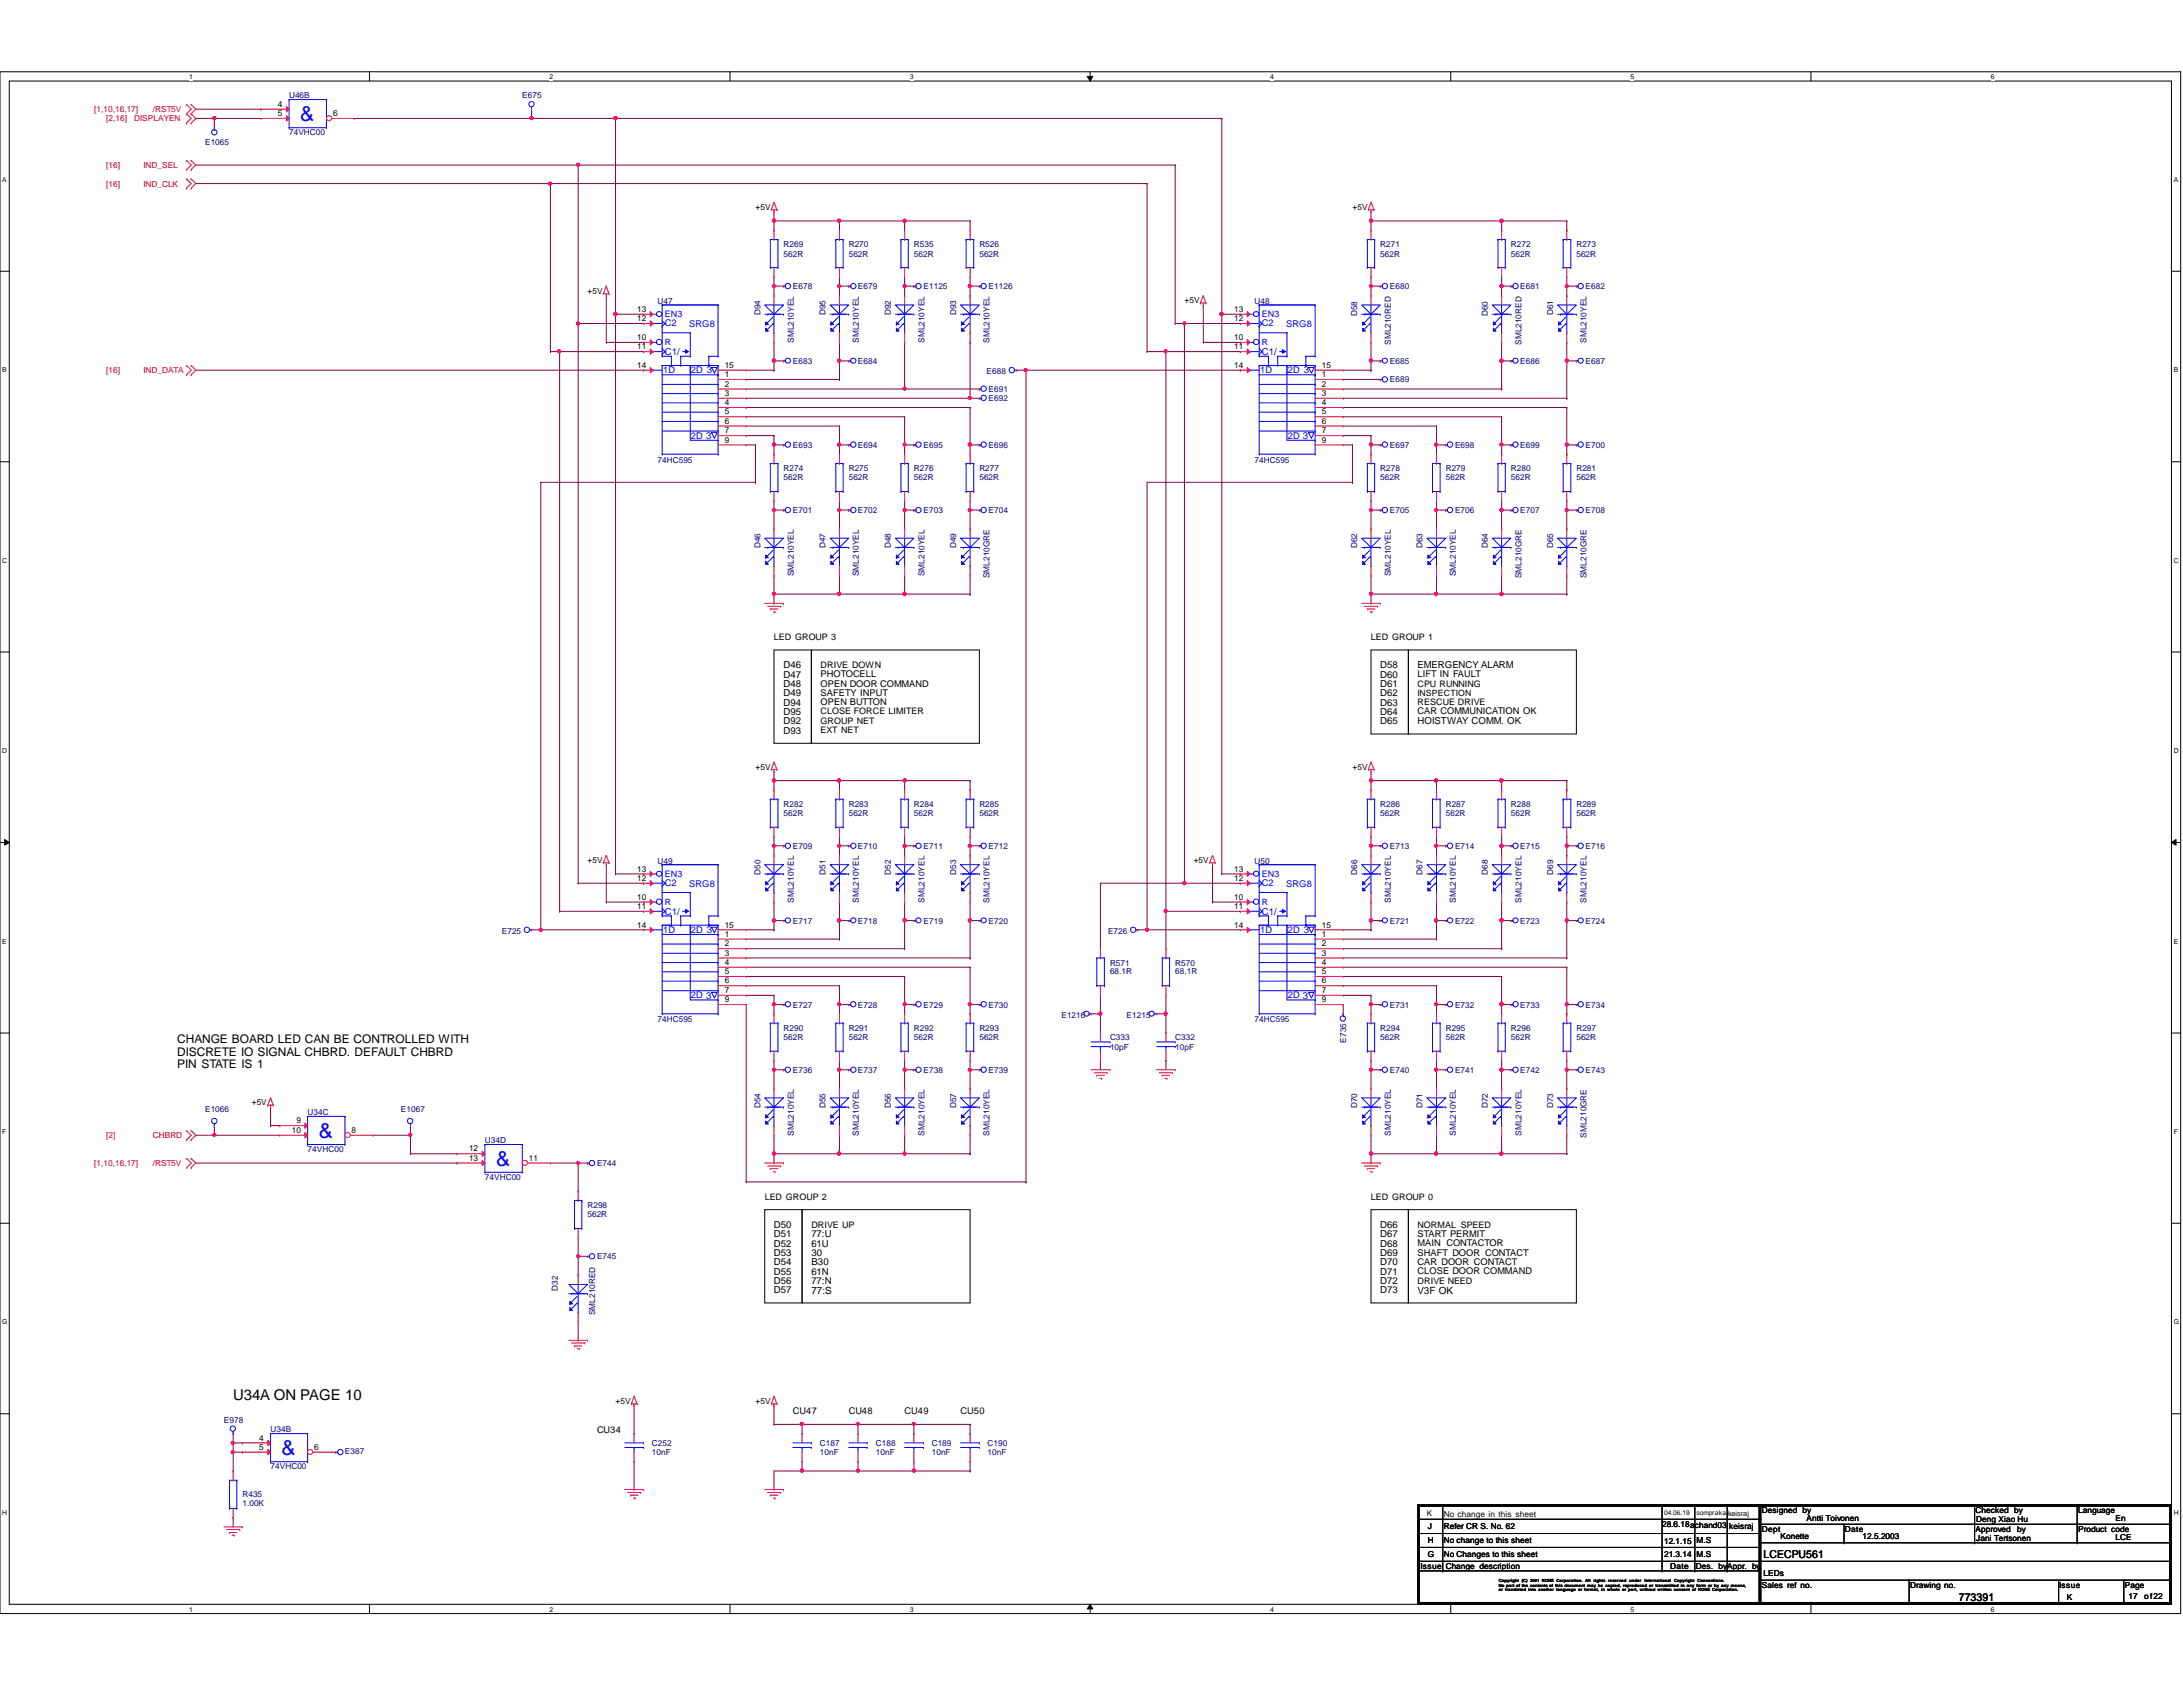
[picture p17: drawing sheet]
<svg xmlns="http://www.w3.org/2000/svg" width="279mm" height="216mm" viewBox="0 0 279 216" stroke-linecap="round" stroke-linejoin="round" font-family="sans-serif">
<defs><g id="words">
<g font-size="2.7" fill="#00f">
<text x="38.4" y="15.5">&amp;</text>
<text x="40.8" y="145.7">&amp;</text>
<text x="63.5" y="149.2">&amp;</text>
<text x="36" y="186.2">&amp;</text>
</g>
<text font-size="1.9" x="29.8" y="179.2">U34A ON PAGE 10</text>
<g font-size="1.5">
<text x="22.7" y="133.5">CHANGE BOARD LED CAN BE CONTROLLED WITH</text>
<text x="22.7" y="135.1">DISCRETE IO SIGNAL CHBRD. DEFAULT CHBRD</text>
<text x="22.7" y="136.7">PIN STATE IS 1</text>
</g>
<g font-size="1.4">
<text x="225.7" y="199.3">LCECPU561</text>
<text x="250.7" y="204.9">773391</text>
</g>
<g font-size="1.3">
<text x="103.8" y="165.6">77:S</text>
<text x="181.4" y="165.6">V3F OK</text>
</g>
<g font-size="1.2" fill="#00f">
<text x="85.1" y="41.8">C2</text>
<text x="88.2" y="41.9">SRG8</text>
<text x="161.5" y="41.8">C2</text>
<text x="164.6" y="41.9">SRG8</text>
<text x="84.9" y="47.8">1D</text>
<text x="85.1" y="45.4">C1/</text>
<text x="88.4" y="47.8">2D 3</text>
<text x="161.3" y="47.8">1D</text>
<text x="161.5" y="45.4">C1/</text>
<text x="164.8" y="47.8">2D 3</text>
<text x="88.4" y="56.1">2D 3</text>
<text x="164.8" y="56.1">2D 3</text>
<text x="85.1" y="113.4">C2</text>
<text x="88.2" y="113.5">SRG8</text>
<text x="161.5" y="113.4">C2</text>
<text x="164.6" y="113.5">SRG8</text>
<text x="84.9" y="119.4">1D</text>
<text x="85.1" y="117.1">C1/</text>
<text x="88.4" y="119.4">2D 3</text>
<text x="161.3" y="119.4">1D</text>
<text x="161.5" y="117.1">C1/</text>
<text x="164.8" y="119.4">2D 3</text>
<text x="88.4" y="127.8">2D 3</text>
<text x="164.8" y="127.8">2D 3</text>
</g>
<g font-size="1.2">
<text x="100.3" y="89.1">D49</text>
<text x="100.3" y="87.9">D48</text>
<text x="100.3" y="85.5">D46</text>
<text x="100.3" y="86.7">D47</text>
<text x="105" y="87.9">OPEN DOOR COMMAND</text>
<text x="105" y="89.1">SAFETY INPUT</text>
<text x="105" y="86.7">PHOTOCELL</text>
<text x="176.7" y="89.1">D62</text>
<text x="176.7" y="85.5">D58</text>
<text x="176.7" y="86.7">D60</text>
<text x="176.7" y="87.9">D61</text>
<text x="181.4" y="85.5">EMERGENCY ALARM</text>
<text x="181.4" y="86.7">LIFT IN FAULT</text>
<text x="100.3" y="91.5">D95</text>
<text x="100.3" y="90.3">D94</text>
<text x="100.3" y="92.7">D92</text>
<text x="100.3" y="93.9">D93</text>
<text x="105" y="90.3">OPEN BUTTON</text>
<text x="176.7" y="90.3">D63</text>
<text x="176.7" y="91.5">D64</text>
<text x="176.7" y="92.7">D65</text>
<text x="181.4" y="91.4">CAR COMMUNICATION OK</text>
<text x="181.4" y="92.7">HOISTWAY COMM. OK</text>
<text x="99.1" y="158.4">D51</text>
<text x="99.1" y="161.9">D54</text>
<text x="99.1" y="159.6">D52</text>
<text x="99.1" y="157.1">D50</text>
<text x="99.1" y="160.7">D53</text>
<text x="103.8" y="161.9">B30</text>
<text x="103.8" y="160.7">30</text>
<text x="103.8" y="158.4">77:U</text>
<text x="103.8" y="159.6">61U</text>
<text x="176.7" y="157.1">D66</text>
<text x="176.7" y="158.4">D67</text>
<text x="176.7" y="159.6">D68</text>
<text x="176.7" y="160.7">D69</text>
<text x="176.7" y="161.9">D70</text>
<text x="181.4" y="158.3">START PERMIT</text>
<text x="181.4" y="159.5">MAIN CONTACTOR</text>
<text x="181.4" y="160.7">SHAFT DOOR CONTACT</text>
<text x="181.4" y="161.9">CAR DOOR CONTACT</text>
<text x="99.1" y="165.5">D57</text>
<text x="99.1" y="163.1">D55</text>
<text x="99.1" y="164.3">D56</text>
<text x="103.8" y="163.1">61N</text>
<text x="103.8" y="164.3">77:N</text>
<text x="176.7" y="163.1">D71</text>
<text x="176.7" y="164.3">D72</text>
<text x="176.7" y="165.5">D73</text>
<text x="181.4" y="163.1">CLOSE DOOR COMMAND</text>
<text x="76.4" y="183.4">CU34</text>
<text x="101.5" y="181">CU47</text>
<text x="108.6" y="181">CU48</text>
<text x="115.8" y="181">CU49</text>
<text x="122.9" y="181">CU50</text>
</g>
<g font-size="1.1" fill="#f00">
<text x="12.1" y="14.4">[1,10,16,17]</text>
<text x="13.6" y="15.5">[2,16]</text>
<text x="17.2" y="15.5">DISPLAYEN</text>
<text x="19.6" y="14.4">/RST5V</text>
<text x="13.6" y="21.5">[16]</text>
<text x="13.6" y="23.9">[16]</text>
<text x="18.4" y="21.5">IND_SEL</text>
<text x="18.4" y="23.9">IND_CLK</text>
<text x="13.6" y="47.8">[16]</text>
<text x="18.4" y="47.8">IND_DATA</text>
<text x="12.1" y="149.2">[1,10,16,17]</text>
<text x="13.6" y="145.7">[2]</text>
<text x="19.6" y="149.2">/RST5V</text>
<text x="19.6" y="145.7">CHBRD</text>
</g>
<g font-size="1.1">
<text x="35.6" y="13.7">4</text>
<text x="35.6" y="14.9">5</text>
<text x="42.6" y="14.9">6</text>
<text x="96.7" y="26.9">+5V</text>
<text x="173.1" y="26.9">+5V</text>
<text x="75.2" y="37.6">+5V</text>
<text x="81.5" y="39.9">13</text>
<text x="81.5" y="41.1">12</text>
<text x="151.6" y="38.8">+5V</text>
<text x="157.9" y="39.9">13</text>
<text x="157.9" y="41.1">12</text>
<text x="81.5" y="43.5">10</text>
<text x="81.5" y="44.7">11</text>
<text x="81.5" y="47.1">14</text>
<text x="92.8" y="47.1">15</text>
<text x="157.9" y="43.5">10</text>
<text x="157.9" y="44.7">11</text>
<text x="157.9" y="47.1">14</text>
<text x="169.2" y="47.1">15</text>
<text x="92.8" y="53">5</text>
<text x="92.8" y="51.9">4</text>
<text x="92.8" y="50.7">3</text>
<text x="92.8" y="49.5">2</text>
<text x="92.8" y="48.3">1</text>
<text x="169.2" y="53">5</text>
<text x="169.2" y="51.9">4</text>
<text x="169.2" y="50.7">3</text>
<text x="169.2" y="49.5">2</text>
<text x="169.2" y="48.3">1</text>
<text x="92.8" y="56.6">9</text>
<text x="92.8" y="55.5">7</text>
<text x="92.8" y="54.2">6</text>
<text x="169.2" y="56.6">9</text>
<text x="169.2" y="55.5">7</text>
<text x="169.2" y="54.2">6</text>
<text x="99.1" y="81.9">LED GROUP 3</text>
<text x="175.5" y="81.9">LED GROUP 1</text>
<text x="105" y="85.5">DRIVE DOWN</text>
<text x="181.4" y="87.9">CPU RUNNING</text>
<text x="181.4" y="89">INSPECTION</text>
<text x="105" y="92.7">GROUP NET</text>
<text x="105" y="93.9">EXT NET</text>
<text x="105" y="91.4">CLOSE FORCE LIMITER</text>
<text x="181.4" y="90.3">RESCUE DRIVE</text>
<text x="96.7" y="98.5">+5V</text>
<text x="173.1" y="98.5">+5V</text>
<text x="75.2" y="110.4">+5V</text>
<text x="81.5" y="111.5">13</text>
<text x="81.5" y="112.7">12</text>
<text x="152.8" y="110.4">+5V</text>
<text x="157.9" y="111.5">13</text>
<text x="157.9" y="112.7">12</text>
<text x="81.5" y="115.1">10</text>
<text x="81.5" y="116.3">11</text>
<text x="81.5" y="118.7">14</text>
<text x="92.8" y="119.9">1</text>
<text x="92.8" y="118.7">15</text>
<text x="157.9" y="115.1">10</text>
<text x="157.9" y="116.3">11</text>
<text x="157.9" y="118.7">14</text>
<text x="169.2" y="119.9">1</text>
<text x="169.2" y="118.7">15</text>
<text x="92.8" y="125.9">6</text>
<text x="92.8" y="124.7">5</text>
<text x="92.8" y="123.5">4</text>
<text x="92.8" y="122.3">3</text>
<text x="92.8" y="121.1">2</text>
<text x="169.2" y="125.9">6</text>
<text x="169.2" y="124.7">5</text>
<text x="169.2" y="123.5">4</text>
<text x="169.2" y="122.3">3</text>
<text x="169.2" y="121.1">2</text>
<text x="92.8" y="128.3">9</text>
<text x="92.8" y="127.1">7</text>
<text x="169.2" y="128.3">9</text>
<text x="169.2" y="127.1">7</text>
<text x="32.2" y="141.5">+5V</text>
<text x="37.9" y="143.8">9</text>
<text x="37.3" y="145">10</text>
<text x="45" y="145">8</text>
<text x="60" y="147.4">12</text>
<text x="60" y="148.5">13</text>
<text x="67.7" y="148.5">11</text>
<text x="97.9" y="153.5">LED GROUP 2</text>
<text x="175.5" y="153.5">LED GROUP 0</text>
<text x="103.8" y="157.1">DRIVE UP</text>
<text x="181.4" y="157.1">NORMAL SPEED</text>
<text x="181.4" y="164.3">DRIVE NEED</text>
<text x="78.8" y="179.7">+5V</text>
<text x="96.7" y="179.7">+5V</text>
<text x="33.2" y="184.4">4</text>
<text x="33.2" y="185.5">5</text>
<text x="40.2" y="185.5">6</text>
<text x="182.8" y="197.4">H</text>
<text x="182.8" y="195.7">J</text>
<text x="184.8" y="197.4">No change to this sheet</text>
<text x="184.8" y="195.7">Refer CR S. No. 62</text>
<text x="184.8" y="194.1">No change in this sheet</text>
<text x="212.7" y="195.4">28.6.18achand03</text>
<text x="213" y="197.6">12.1.15</text>
<text x="217.1" y="197.4">M.S</text>
<text x="221.3" y="195.7">keisraj</text>
<text x="225.5" y="193.6">Designed by</text>
<text x="225.5" y="196">Dept</text>
<text x="227.9" y="197">Konette</text>
<text x="231.2" y="194.6">Antti Toivonen</text>
<text x="236.1" y="196">Date</text>
<text x="238.4" y="197">12.5.2003</text>
<text x="252.9" y="193.6">Checked by</text>
<text x="252.9" y="196">Approved</text>
<text x="252.9" y="197.2">Jani Tertsonen</text>
<text x="252.9" y="194.8">Deng Xiao Hu</text>
<text x="258.2" y="196">by</text>
<text x="266" y="193.6">Language</text>
<text x="266" y="196">Product code</text>
<text x="270.8" y="194.6">En</text>
<text x="270.8" y="197.1">LCE</text>
<text x="181.8" y="200.8">Issue</text>
<text x="182.8" y="199.3">G</text>
<text x="184.8" y="199.3">No Changes to this sheet</text>
<text x="185" y="200.8">Change description</text>
<text x="213" y="199.3">21.3.14</text>
<text x="213.8" y="200.8">Date</text>
<text x="217" y="200.8">Des. byAppr. by</text>
<text x="217.1" y="199.3">M.S</text>
<text x="225.5" y="203.2">Sales ref no.</text>
<text x="225.7" y="201.6">LEDs</text>
<text x="244.5" y="203.2">Drawing no.</text>
<text x="263.6" y="203.2">Issue</text>
<text x="271.9" y="203.2">Page</text>
<text x="264.5" y="204.7">K</text>
<text x="272.4" y="204.6">17</text>
<text x="274.4" y="204.6">of22</text>
</g>
<g font-size="1.1" fill="#000080">
<text x="37" y="12.5">U46B</text>
<text x="37" y="17.3">74VHC00</text>
<text x="66.8" y="12.5">E675</text>
<text x="26.2" y="18.5">E1065</text>
<text x="100.3" y="31.6">R269</text>
<text x="100.3" y="32.9">562R</text>
<text x="108.6" y="31.6">R270</text>
<text x="108.6" y="32.9">562R</text>
<text x="117" y="31.6">R535</text>
<text x="117" y="32.9">562R</text>
<text x="125.3" y="31.6">R526</text>
<text x="125.3" y="32.9">562R</text>
<text x="176.7" y="31.6">R271</text>
<text x="176.7" y="32.9">562R</text>
<text x="193.4" y="31.6">R272</text>
<text x="193.4" y="32.9">562R</text>
<text x="201.8" y="31.6">R273</text>
<text x="201.8" y="32.9">562R</text>
<text x="84.2" y="38.9">U47</text>
<text x="97.3" y="40.3" transform="rotate(-90 97.3 40.3)">D94</text>
<text x="101.5" y="37">E678</text>
<text x="105.7" y="40.3" transform="rotate(-90 105.7 40.3)">D95</text>
<text x="109.8" y="37">E679</text>
<text x="114" y="40.3" transform="rotate(-90 114 40.3)">D92</text>
<text x="118.2" y="37">E1125</text>
<text x="122.4" y="40.3" transform="rotate(-90 122.4 40.3)">D93</text>
<text x="126.5" y="37">E1126</text>
<text x="160.6" y="38.9">U48</text>
<text x="173.7" y="40.5" transform="rotate(-90 173.7 40.5)">D58</text>
<text x="177.9" y="37">E680</text>
<text x="190.4" y="40.5" transform="rotate(-90 190.4 40.5)">D60</text>
<text x="194.6" y="37">E681</text>
<text x="198.8" y="40.3" transform="rotate(-90 198.8 40.3)">D61</text>
<text x="202.9" y="37">E682</text>
<text x="101.5" y="46.6">E683</text>
<text x="101.6" y="43.9" transform="rotate(-90 101.6 43.9)">SML210YEL</text>
<text x="109.8" y="46.6">E684</text>
<text x="109.9" y="43.9" transform="rotate(-90 109.9 43.9)">SML210YEL</text>
<text x="118.3" y="43.9" transform="rotate(-90 118.3 43.9)">SML210YEL</text>
<text x="126.3" y="47.9">E688</text>
<text x="126.7" y="43.9" transform="rotate(-90 126.7 43.9)">SML210YEL</text>
<text x="177.9" y="46.6">E685</text>
<text x="178" y="44.2" transform="rotate(-90 178 44.2)">SML210RED</text>
<text x="194.6" y="46.6">E686</text>
<text x="194.7" y="44.2" transform="rotate(-90 194.7 44.2)">SML210RED</text>
<text x="202.9" y="46.6">E687</text>
<text x="203.1" y="43.9" transform="rotate(-90 203.1 43.9)">SML210YEL</text>
<text x="126.5" y="50.2">E691</text>
<text x="126.5" y="51.4">E692</text>
<text x="177.9" y="48.9">E689</text>
<text x="84.2" y="59.2">74HC595</text>
<text x="101.5" y="57.3">E693</text>
<text x="109.8" y="57.3">E694</text>
<text x="118.2" y="57.3">E695</text>
<text x="126.5" y="57.3">E696</text>
<text x="160.6" y="59.2">74HC595</text>
<text x="177.9" y="57.3">E697</text>
<text x="186.2" y="57.3">E698</text>
<text x="194.6" y="57.3">E699</text>
<text x="202.9" y="57.3">E700</text>
<text x="100.3" y="60.3">R274</text>
<text x="100.3" y="61.5">562R</text>
<text x="101.5" y="65.7">E701</text>
<text x="108.6" y="60.3">R275</text>
<text x="108.6" y="61.5">562R</text>
<text x="109.8" y="65.7">E702</text>
<text x="117" y="60.3">R276</text>
<text x="117" y="61.5">562R</text>
<text x="118.2" y="65.7">E703</text>
<text x="125.3" y="60.3">R277</text>
<text x="125.3" y="61.5">562R</text>
<text x="126.5" y="65.7">E704</text>
<text x="176.7" y="60.3">R278</text>
<text x="176.7" y="61.5">562R</text>
<text x="177.9" y="65.7">E705</text>
<text x="185" y="60.3">R279</text>
<text x="185" y="61.5">562R</text>
<text x="186.2" y="65.7">E706</text>
<text x="193.4" y="60.3">R280</text>
<text x="193.4" y="61.5">562R</text>
<text x="194.6" y="65.7">E707</text>
<text x="201.8" y="60.3">R281</text>
<text x="201.8" y="61.5">562R</text>
<text x="202.9" y="65.7">E708</text>
<text x="97.3" y="70.2" transform="rotate(-90 97.3 70.2)">D46</text>
<text x="105.7" y="70.2" transform="rotate(-90 105.7 70.2)">D47</text>
<text x="114" y="70.2" transform="rotate(-90 114 70.2)">D48</text>
<text x="122.4" y="70.2" transform="rotate(-90 122.4 70.2)">D49</text>
<text x="173.7" y="70.2" transform="rotate(-90 173.7 70.2)">D62</text>
<text x="182.1" y="70.2" transform="rotate(-90 182.1 70.2)">D63</text>
<text x="190.4" y="70.2" transform="rotate(-90 190.4 70.2)">D64</text>
<text x="198.8" y="70.2" transform="rotate(-90 198.8 70.2)">D65</text>
<text x="101.6" y="73.7" transform="rotate(-90 101.6 73.7)">SML210YEL</text>
<text x="109.9" y="73.7" transform="rotate(-90 109.9 73.7)">SML210YEL</text>
<text x="118.3" y="73.7" transform="rotate(-90 118.3 73.7)">SML210YEL</text>
<text x="126.7" y="74" transform="rotate(-90 126.7 74)">SML210GRE</text>
<text x="178" y="73.7" transform="rotate(-90 178 73.7)">SML210YEL</text>
<text x="186.4" y="73.7" transform="rotate(-90 186.4 73.7)">SML210YEL</text>
<text x="194.7" y="74" transform="rotate(-90 194.7 74)">SML210GRE</text>
<text x="203.1" y="74" transform="rotate(-90 203.1 74)">SML210GRE</text>
<text x="100.3" y="103.3">R282</text>
<text x="100.3" y="104.5">562R</text>
<text x="108.6" y="103.3">R283</text>
<text x="108.6" y="104.5">562R</text>
<text x="117" y="103.3">R284</text>
<text x="117" y="104.5">562R</text>
<text x="125.3" y="103.3">R285</text>
<text x="125.3" y="104.5">562R</text>
<text x="176.7" y="103.3">R286</text>
<text x="176.7" y="104.5">562R</text>
<text x="185" y="103.3">R287</text>
<text x="185" y="104.5">562R</text>
<text x="193.4" y="103.3">R288</text>
<text x="193.4" y="104.5">562R</text>
<text x="201.8" y="103.3">R289</text>
<text x="201.8" y="104.5">562R</text>
<text x="84.2" y="110.5">U49</text>
<text x="97.3" y="112" transform="rotate(-90 97.3 112)">D50</text>
<text x="101.5" y="108.6">E709</text>
<text x="105.7" y="112" transform="rotate(-90 105.7 112)">D51</text>
<text x="109.8" y="108.6">E710</text>
<text x="114" y="112" transform="rotate(-90 114 112)">D52</text>
<text x="118.2" y="108.6">E711</text>
<text x="122.4" y="112" transform="rotate(-90 122.4 112)">D53</text>
<text x="126.5" y="108.6">E712</text>
<text x="160.6" y="110.5">U50</text>
<text x="173.7" y="112" transform="rotate(-90 173.7 112)">D66</text>
<text x="177.9" y="108.6">E713</text>
<text x="182.1" y="112" transform="rotate(-90 182.1 112)">D67</text>
<text x="186.2" y="108.6">E714</text>
<text x="190.4" y="112" transform="rotate(-90 190.4 112)">D68</text>
<text x="194.6" y="108.6">E715</text>
<text x="198.8" y="112" transform="rotate(-90 198.8 112)">D69</text>
<text x="202.9" y="108.6">E716</text>
<text x="64.2" y="119.5">E725</text>
<text x="101.5" y="118.2">E717</text>
<text x="101.6" y="115.5" transform="rotate(-90 101.6 115.5)">SML210YEL</text>
<text x="109.8" y="118.2">E718</text>
<text x="109.9" y="115.5" transform="rotate(-90 109.9 115.5)">SML210YEL</text>
<text x="118.2" y="118.2">E719</text>
<text x="118.3" y="115.5" transform="rotate(-90 118.3 115.5)">SML210YEL</text>
<text x="126.5" y="118.2">E720</text>
<text x="126.7" y="115.5" transform="rotate(-90 126.7 115.5)">SML210YEL</text>
<text x="141.8" y="119.5">E726</text>
<text x="177.9" y="118.2">E721</text>
<text x="178" y="115.5" transform="rotate(-90 178 115.5)">SML210YEL</text>
<text x="186.2" y="118.2">E722</text>
<text x="186.4" y="115.5" transform="rotate(-90 186.4 115.5)">SML210YEL</text>
<text x="194.6" y="118.2">E723</text>
<text x="194.7" y="115.5" transform="rotate(-90 194.7 115.5)">SML210YEL</text>
<text x="202.9" y="118.2">E724</text>
<text x="203.1" y="115.5" transform="rotate(-90 203.1 115.5)">SML210YEL</text>
<text x="142.1" y="123.6">R571</text>
<text x="142.1" y="124.6">68.1R</text>
<text x="150.4" y="123.6">R570</text>
<text x="150.4" y="124.6">68.1R</text>
<text x="84.2" y="130.9">74HC595</text>
<text x="100.3" y="131.9">R290</text>
<text x="101.5" y="128.9">E727</text>
<text x="108.6" y="131.9">R291</text>
<text x="109.8" y="128.9">E728</text>
<text x="117" y="131.9">R292</text>
<text x="118.2" y="128.9">E729</text>
<text x="125.3" y="131.9">R293</text>
<text x="126.5" y="128.9">E730</text>
<text x="135.8" y="130.3">E1216</text>
<text x="144.2" y="130.3">E1215</text>
<text x="160.6" y="130.9">74HC595</text>
<text x="176.7" y="131.9">R294</text>
<text x="177.9" y="128.9">E731</text>
<text x="185" y="131.9">R295</text>
<text x="186.2" y="128.9">E732</text>
<text x="193.4" y="131.9">R296</text>
<text x="194.6" y="128.9">E733</text>
<text x="201.8" y="131.9">R297</text>
<text x="202.9" y="128.9">E734</text>
<text x="100.3" y="133.1">562R</text>
<text x="101.5" y="137.3">E736</text>
<text x="108.6" y="133.1">562R</text>
<text x="109.8" y="137.3">E737</text>
<text x="117" y="133.1">562R</text>
<text x="118.2" y="137.3">E738</text>
<text x="125.3" y="133.1">562R</text>
<text x="126.5" y="137.3">E739</text>
<text x="142.1" y="133.1">C333</text>
<text x="142.1" y="134.3">10pF</text>
<text x="150.4" y="133.1">C332</text>
<text x="150.4" y="134.3">10pF</text>
<text x="172.3" y="133.4" transform="rotate(-90 172.3 133.4)">E735</text>
<text x="176.7" y="133.1">562R</text>
<text x="177.9" y="137.3">E740</text>
<text x="185" y="133.1">562R</text>
<text x="186.2" y="137.3">E741</text>
<text x="193.4" y="133.1">562R</text>
<text x="194.6" y="137.3">E742</text>
<text x="201.8" y="133.1">562R</text>
<text x="202.9" y="137.3">E743</text>
<text x="26.2" y="142.3">E1066</text>
<text x="39.4" y="142.7">U34C</text>
<text x="51.3" y="142.3">E1067</text>
<text x="97.3" y="141.8" transform="rotate(-90 97.3 141.8)">D54</text>
<text x="105.7" y="141.8" transform="rotate(-90 105.7 141.8)">D55</text>
<text x="114" y="141.8" transform="rotate(-90 114 141.8)">D56</text>
<text x="122.4" y="141.8" transform="rotate(-90 122.4 141.8)">D57</text>
<text x="173.7" y="141.8" transform="rotate(-90 173.7 141.8)">D70</text>
<text x="182.1" y="141.8" transform="rotate(-90 182.1 141.8)">D71</text>
<text x="190.4" y="141.8" transform="rotate(-90 190.4 141.8)">D72</text>
<text x="198.8" y="141.8" transform="rotate(-90 198.8 141.8)">D73</text>
<text x="39.4" y="147.4">74VHC00</text>
<text x="62.1" y="146.3">U34D</text>
<text x="76.4" y="149.2">E744</text>
<text x="101.6" y="145.4" transform="rotate(-90 101.6 145.4)">SML210YEL</text>
<text x="109.9" y="145.4" transform="rotate(-90 109.9 145.4)">SML210YEL</text>
<text x="118.3" y="145.4" transform="rotate(-90 118.3 145.4)">SML210YEL</text>
<text x="126.7" y="145.4" transform="rotate(-90 126.7 145.4)">SML210YEL</text>
<text x="178" y="145.4" transform="rotate(-90 178 145.4)">SML210YEL</text>
<text x="186.4" y="145.4" transform="rotate(-90 186.4 145.4)">SML210YEL</text>
<text x="194.7" y="145.4" transform="rotate(-90 194.7 145.4)">SML210YEL</text>
<text x="203.1" y="145.6" transform="rotate(-90 203.1 145.6)">SML210GRE</text>
<text x="62.1" y="151">74VHC00</text>
<text x="75.2" y="154.6">R298</text>
<text x="75.2" y="155.8">562R</text>
<text x="76.4" y="161.2">E745</text>
<text x="71.4" y="165.2" transform="rotate(-90 71.4 165.2)">D32</text>
<text x="76.2" y="168.3" transform="rotate(-90 76.2 168.3)">SML210RED</text>
<text x="28.7" y="182.1">E978</text>
<text x="34.6" y="183.3">U34B</text>
<text x="83.4" y="185">C252</text>
<text x="104.9" y="185">C187</text>
<text x="112.1" y="185">C188</text>
<text x="119.3" y="185">C189</text>
<text x="126.4" y="185">C190</text>
<text x="31" y="191.6">R435</text>
<text x="34.6" y="188">74VHC00</text>
<text x="44.2" y="186.1">E387</text>
<text x="83.4" y="186.2">10nF</text>
<text x="104.9" y="186.2">10nF</text>
<text x="112.1" y="186.2">10nF</text>
<text x="119.3" y="186.2">10nF</text>
<text x="126.4" y="186.2">10nF</text>
<text x="31" y="192.8">1.00K</text>
</g>
<g font-size="1.1" fill="#00f">
<text x="85.1" y="40.6">EN3</text>
<text x="161.5" y="40.6">EN3</text>
<text x="85.1" y="44.2">R</text>
<text x="161.5" y="44.2">R</text>
<text x="85.1" y="112.2">EN3</text>
<text x="161.5" y="112.2">EN3</text>
<text x="85.1" y="115.8">R</text>
<text x="161.5" y="115.8">R</text>
</g>
<text font-size="1" x="182.6" y="194">K</text>
<g font-size=".9">
<text x="24.2" y="10.1">1</text>
<text x="70.3" y="10.1">2</text>
<text x="116.5" y="10.1">3</text>
<text x="162.6" y="10.1">4</text>
<text x="208.7" y="10.1">5</text>
<text x="254.8" y="10.1">6</text>
<text x=".3" y="23.3">A</text>
<text x="278.2" y="23.3">A</text>
<text x=".3" y="47.7">B</text>
<text x="278.2" y="47.7">B</text>
<text x=".3" y="72.1">C</text>
<text x="278.2" y="72.1">C</text>
<text x=".3" y="96.4">D</text>
<text x="278.2" y="96.4">D</text>
<text x=".3" y="120.8">E</text>
<text x="278.2" y="120.8">E</text>
<text x=".3" y="145.2">F</text>
<text x="278.2" y="145.2">F</text>
<text x=".3" y="169.5">G</text>
<text x="278.2" y="169.5">G</text>
<text x=".3" y="193.9">H</text>
<text x="221.2" y="194">keisraj</text>
<text x="278.2" y="193.9">H</text>
<text x="24.2" y="206.2">1</text>
<text x="70.3" y="206.2">2</text>
<text x="116.5" y="206.2">3</text>
<text x="162.6" y="206.2">4</text>
<text x="208.7" y="206.2">5</text>
<text x="254.8" y="206.2">6</text>
</g>
<g font-size=".8">
<text x="213" y="193.9">04.06.19</text>
<text x="217.1" y="193.9">sompraka</text>
</g>
<g font-size=".6">
<text x="191.9" y="202.5">Copyright (C) 2001 KONE Corporation. All rights reserved under International</text>
<text x="191.9" y="203.1">No part of the contents of this document may be copied, reproduced or transmitted in any form or by any means,</text>
<text x="191.9" y="203.6">or translated into another language or format, in whole or part, without written consent of KONE Corporation.</text>
<text x="214.3" y="202.5">Copyright Conventions.</text>
</g>
</g></defs>
<path d="M0 9.2h279.1v197.3h-279.1zM1.2 10.4h276.7v194.9h-276.7z" fill="none" stroke="#000" stroke-width=".13"/>
<g fill="#fff">
<path d="M24.2 9.3h.5v1h-.5z"/>
<path d="M24.2 205.4h.5v1h-.5z"/>
</g>
<path d="M47.3 9.2v1.2M47.3 205.3v1.2" fill="none" stroke="#000" stroke-width=".13"/>
<g fill="#fff">
<path d="M70.3 9.3h.5v1h-.5z"/>
<path d="M70.3 205.4h.5v1h-.5z"/>
</g>
<path d="M93.4 9.2v1.2M93.4 205.3v1.2" fill="none" stroke="#000" stroke-width=".13"/>
<g fill="#fff">
<path d="M116.5 9.3h.4v1h-.4z"/>
<path d="M116.5 205.4h.4v1h-.4z"/>
</g>
<path d="M139.1 9.8h.8l-.4 .6zM139.5 9.2v1.2M139.5 205.3l.4 .6h-.8zM139.5 205.3v1.2" fill="none" stroke="#000" stroke-width=".13"/>
<path d="M139.1 9.8h.8l-.4 .6zM139.5 205.3l.4 .6h-.8z" fill="#000"/>
<g fill="#fff">
<path d="M162.6 9.3h.4v1h-.4z"/>
<path d="M162.6 205.4h.4v1h-.4z"/>
</g>
<path d="M185.7 9.2v1.2M185.7 205.3v1.2" fill="none" stroke="#000" stroke-width=".13"/>
<g fill="#fff">
<path d="M208.7 9.3h.5v1h-.5z"/>
<path d="M208.7 205.4h.5v1h-.5z"/>
</g>
<path d="M231.8 9.2v1.2M231.8 205.3v1.2" fill="none" stroke="#000" stroke-width=".13"/>
<g fill="#fff">
<path d="M254.8 9.3h.5v1h-.5z"/>
<path d="M254.8 205.4h.5v1h-.5z"/>
<path d="M.3 22.5h.5v1h-.5z"/>
<path d="M278.2 22.5h.6v1h-.6z"/>
<path d="M.3 46.9h.5v.9h-.5z"/>
<path d="M278.2 46.9h.6v.9h-.6z"/>
</g>
<path d="M0 34.7h1.2M277.9 34.7h1.2" fill="none" stroke="#000" stroke-width=".13"/>
<g fill="#fff">
<path d="M.3 71.2h.6v1h-.6z"/>
<path d="M278.2 71.2h.6v1h-.6z"/>
</g>
<path d="M0 59.1h1.2M277.9 59.1h1.2" fill="none" stroke="#000" stroke-width=".13"/>
<g fill="#fff">
<path d="M.3 95.6h.6v1h-.6z"/>
<path d="M278.2 95.6h.6v1h-.6z"/>
</g>
<path d="M0 83.4h1.2M277.9 83.4h1.2" fill="none" stroke="#000" stroke-width=".13"/>
<g fill="#fff">
<path d="M.3 120h.5v.9h-.5z"/>
<path d="M278.2 120h.6v.9h-.6z"/>
</g>
<path d="M0 107.8h1.2M.6 107.4l.6 .4-.6 .4zM277.9 107.8l.6-.4v.8zM277.9 107.8h1.2" fill="none" stroke="#000" stroke-width=".13"/>
<path d="M.6 107.4l.6 .4-.6 .4zM277.9 107.8l.6-.4v.8z" fill="#000"/>
<g fill="#fff">
<path d="M.3 144.4h.5v.9h-.5z"/>
<path d="M278.2 144.4h.5v.9h-.5z"/>
</g>
<path d="M0 132.2h1.2M277.9 132.2h1.2" fill="none" stroke="#000" stroke-width=".13"/>
<g fill="#fff">
<path d="M.3 168.7h.7v1h-.7z"/>
<path d="M278.2 168.7h.7v1h-.7z"/>
</g>
<path d="M0 156.5h1.2M277.9 156.5h1.2" fill="none" stroke="#000" stroke-width=".13"/>
<g fill="#fff">
<path d="M.3 193.1h.5v1h-.5z"/>
<path d="M278.2 193.1h.6v1h-.6z"/>
</g>
<path d="M99.1 83.2h4.7v11.9h-4.7zM103.8 83.2h21.5v11.9h-21.5zM175.5 83.2h4.8v10.7h-4.8zM180.3 83.2h21.5v10.7h-21.5zM97.9 154.8h4.8v12h-4.8zM102.7 154.8h21.5v12h-21.5zM175.5 154.8h4.8v12h-4.8zM180.3 154.8h21.5v12h-21.5zM0 180.9h1.2M277.9 180.9h1.2" fill="none" stroke="#000" stroke-width=".13"/>
<path d="M95.5 127.4h3.6M99.1 127.4h.1M99.1 136.9h.1M99.1 129.8h.1M99.1 128.6v1.2M99.1 135.7v1.2M99.1 136.9h1.2M100.3 136.9h.1" fill="none" stroke="#800040" stroke-width=".13"/>
<path d="M98.9 136.8h.3l.1 .1-.1 .1-.1 .1-.2-.1z" fill-rule="evenodd" fill="#f0f"/>
<path d="M98.9 136.8h.3l.1 .1-.1 .1-.1 .1-.2-.1z" fill="none" stroke="#f0f" stroke-width=".13"/>
<path d="M99.1 139.3h.1M99.1 136.9v2.4M107.4 139.3h.1M108.6 136.9h.1M108.6 136.9h-1.2v2.4" fill="none" stroke="#800040" stroke-width=".13"/>
<path d="M107.2 136.8h.3l.1 .1-.1 .1-.1 .1-.2-.1z" fill-rule="evenodd" fill="#f0f"/>
<path d="M107.2 136.8h.3l.1 .1-.1 .1-.1 .1-.2-.1z" fill="none" stroke="#f0f" stroke-width=".13"/>
<path d="M107.4 136.9h.1M107.4 129.8h.1M107.4 135.7v1.2M108.6 128.6h.1M108.6 128.6h-1.2v1.2" fill="none" stroke="#800040" stroke-width=".13"/>
<path d="M107.2 128.4h.3l.1 .1-.1 .2h-.1h-.2z" fill-rule="evenodd" fill="#f0f"/>
<path d="M107.2 128.4h.3l.1 .1-.1 .2h-.1h-.2z" fill="none" stroke="#f0f" stroke-width=".13"/>
<path d="M115.8 129.8h.1M117 128.6h.1M117 128.6h-1.2v1.2" fill="none" stroke="#800040" stroke-width=".13"/>
<path d="M115.6 128.4h.3l.1 .1-.1 .2h-.1h-.2z" fill-rule="evenodd" fill="#f0f"/>
<path d="M115.6 128.4h.3l.1 .1-.1 .2h-.1h-.2z" fill="none" stroke="#f0f" stroke-width=".13"/>
<path d="M115.8 136.9h.1M115.8 139.3h.1M115.8 136.9h1.2M115.8 135.7v3.6M117 136.9h.1" fill="none" stroke="#800040" stroke-width=".13"/>
<path d="M115.6 136.8h.3l.1 .1-.1 .1-.1 .1-.2-.1z" fill-rule="evenodd" fill="#f0f"/>
<path d="M115.6 136.8h.3l.1 .1-.1 .1-.1 .1-.2-.1z" fill="none" stroke="#f0f" stroke-width=".13"/>
<path d="M124.2 128.6h1.1M125.3 128.6h.1" fill="none" stroke="#800040" stroke-width=".13"/>
<path d="M124 128.4h.3v.1v.2h-.2h-.1z" fill-rule="evenodd" fill="#f0f"/>
<path d="M124 128.4h.3v.1v.2h-.2h-.1z" fill="none" stroke="#f0f" stroke-width=".13"/>
<path d="M124.2 129.8h.1M124.2 136.9h.1M124.2 128.6v1.2M124.2 135.7v1.2M124.2 136.9h1.1M125.3 136.9h.1" fill="none" stroke="#800040" stroke-width=".13"/>
<path d="M124 136.8h.3v.1v.1l-.2 .1-.1-.1z" fill-rule="evenodd" fill="#f0f"/>
<path d="M124 136.8h.3v.1v.1l-.2 .1-.1-.1z" fill="none" stroke="#f0f" stroke-width=".13"/>
<g fill="none" stroke="#800040" stroke-width=".13">
<path d="M95.5 55.8h3.6M95.5 54.5h11.9M99.1 55.8h.1M107.4 54.5h.1M107.4 56.9h1.2M108.6 56.9h.1M95.5 126.2h11.9M95.5 125h20.3M95.5 123.8h28.7M107.4 126.2h.1M107.4 128.6h.1M107.4 126.2v2.4"/>
<path d="M115.8 125h.1M115.8 128.6h.1M115.8 125v3.6M124.2 139.3h.1M124.2 123.8h.1M124.2 128.6h.1M124.2 123.8v4.8M124.2 136.9v2.4M124.2 147.7h.1M124.2 145.3v2.4"/>
</g>
<path d="M107.2 56.7h.3l.1 .2-.1 .1-.1 .1-.2-.1z" fill-rule="evenodd" fill="#f0f"/>
<path d="M107.2 56.7h.3l.1 .2-.1 .1-.1 .1-.2-.1z" fill="none" stroke="#f0f" stroke-width=".13"/>
<path d="M107.4 58.1h.1M107.4 56.9h.1M107.4 54.5v3.6M115.8 58.1h.1M115.8 56.9v1.2M107.4 65.3h1.2M108.6 65.3h.1M124.2 65.3h.1M124.2 64.1v1.2" fill="none" stroke="#800040" stroke-width=".13"/>
<path d="M107.2 65.1h.3l.1 .2-.1 .1-.1 .1-.2-.1z" fill-rule="evenodd" fill="#f0f"/>
<path d="M107.2 65.1h.3l.1 .2-.1 .1-.1 .1-.2-.1z" fill="none" stroke="#f0f" stroke-width=".13"/>
<path d="M115.8 65.3h1.2M117 65.3h.1" fill="none" stroke="#800040" stroke-width=".13"/>
<path d="M115.6 65.1h.3l.1 .2-.1 .1-.1 .1-.2-.1z" fill-rule="evenodd" fill="#f0f"/>
<path d="M115.6 65.1h.3l.1 .2-.1 .1-.1 .1-.2-.1z" fill="none" stroke="#f0f" stroke-width=".13"/>
<path d="M95.5 52.2h28.7M115.8 56.9h1.2M117 56.9h.1M124.2 52.2h.1M99.1 65.3h.1M99.1 64.1v1.2M99.1 65.3h1.2M100.3 65.3h.1M107.4 65.3h.1M107.4 64.1v1.2" fill="none" stroke="#800040" stroke-width=".13"/>
<path d="M115.6 56.7h.3l.1 .2-.1 .1-.1 .1-.2-.1z" fill-rule="evenodd" fill="#f0f"/>
<path d="M115.6 56.7h.3l.1 .2-.1 .1-.1 .1-.2-.1z" fill="none" stroke="#f0f" stroke-width=".13"/>
<g fill="none" stroke="#800040" stroke-width=".13">
<path d="M95.5 53.3h20.3M115.8 53.3h.1M115.8 56.9h.1M115.8 53.3v3.6M115.8 67.7h.1M115.8 65.3h.1M115.8 64.1v3.6M171.9 126.2h12M183.9 126.2h.1M183.9 129.8h.1M185 128.6h.1M185 128.6h-1.1v1.2"/>
<path d="M192.2 129.8h.1M192.2 128.6v1.2M200.5 128.6h.1M200.5 136.9h.1M200.5 136.9h1.3M200.5 123.8v4.8M200.5 135.7v1.2M201.8 136.9h.1"/>
</g>
<path d="M200.4 136.8h.3v.1v.1l-.2 .1-.1-.1z" fill-rule="evenodd" fill="#f0f"/>
<path d="M200.4 136.8h.3v.1v.1l-.2 .1-.1-.1z" fill="none" stroke="#f0f" stroke-width=".13"/>
<path d="M183.9 128.6h.1M183.9 126.2v2.4" fill="none" stroke="#800040" stroke-width=".13"/>
<path d="M183.7 128.4h.2l.1 .1-.1 .2h-.1h-.1z" fill-rule="evenodd" fill="#f0f"/>
<path d="M183.7 128.4h.2l.1 .1-.1 .2h-.1h-.1z" fill="none" stroke="#f0f" stroke-width=".13"/>
<path d="M183.9 136.9h1.1M185 136.9h.1" fill="none" stroke="#800040" stroke-width=".13"/>
<path d="M183.7 136.8h.2l.1 .1-.1 .1-.1 .1-.1-.1z" fill-rule="evenodd" fill="#f0f"/>
<path d="M183.7 136.8h.2l.1 .1-.1 .1-.1 .1-.1-.1z" fill="none" stroke="#f0f" stroke-width=".13"/>
<path d="M192.2 136.9h1.2M193.4 136.9h.1M200.5 129.8h.1M200.5 128.6v1.2" fill="none" stroke="#800040" stroke-width=".13"/>
<path d="M192 136.8h.3l.1 .1-.1 .1-.1 .1-.2-.1z" fill-rule="evenodd" fill="#f0f"/>
<path d="M192 136.8h.3l.1 .1-.1 .1-.1 .1-.2-.1z" fill="none" stroke="#f0f" stroke-width=".13"/>
<path d="M175.5 139.3h.1M176.7 136.9h.1M176.7 136.9h-1.2v2.4M183.9 136.9h.1M183.9 135.7v1.2" fill="none" stroke="#800040" stroke-width=".13"/>
<path d="M175.3 136.8h.3l.1 .1-.1 .1-.1 .1-.2-.1z" fill-rule="evenodd" fill="#f0f"/>
<path d="M175.3 136.8h.3l.1 .1-.1 .1-.1 .1-.2-.1z" fill="none" stroke="#f0f" stroke-width=".13"/>
<path d="M171.9 127.4h3.6M171.9 123.8h28.6M175.5 127.4h.1M183.9 139.3h.1M183.9 136.9v2.4M192.2 128.6h1.2M193.4 128.6h.1M200.5 123.8h.1" fill="none" stroke="#800040" stroke-width=".13"/>
<path d="M192 128.4h.3l.1 .1-.1 .2h-.1h-.2z" fill-rule="evenodd" fill="#f0f"/>
<path d="M192 128.4h.3l.1 .1-.1 .2h-.1h-.2z" fill="none" stroke="#f0f" stroke-width=".13"/>
<path d="M175.5 136.9h.1M175.5 135.7v1.2M200.5 128.6h1.3M201.8 128.6h.1" fill="none" stroke="#800040" stroke-width=".13"/>
<path d="M200.4 128.4h.3v.1v.2h-.2h-.1z" fill-rule="evenodd" fill="#f0f"/>
<path d="M200.4 128.4h.3v.1v.2h-.2h-.1z" fill="none" stroke="#f0f" stroke-width=".13"/>
<g fill="none" stroke="#800040" stroke-width=".13">
<path d="M171.9 54.5h12M183.9 54.5h.1M183.9 58.1h.1M183.9 56.9h.1M183.9 56.9h1.1M183.9 54.5v3.6M185 56.9h.1M192.2 58.1h.1M192.2 56.9v1.2M200.5 56.9h.1M200.5 52.2v4.7M200.5 65.3h.1"/>
<path d="M200.5 65.3h1.3M200.5 64.1v1.2M201.8 65.3h.1M171.9 125h20.3M175.5 129.8h.1M175.5 128.6v1.2M192.2 125h.1M192.2 139.3h.1M192.2 128.6h.1M192.2 136.9h.1M192.2 125v3.6M192.2 135.7v3.6"/>
</g>
<path d="M183.7 56.7h.2l.1 .2-.1 .1-.1 .1-.1-.1z" fill-rule="evenodd" fill="#f0f"/>
<path d="M183.7 56.7h.2l.1 .2-.1 .1-.1 .1-.1-.1z" fill="none" stroke="#f0f" stroke-width=".13"/>
<path d="M200.5 58.1h.1M200.5 56.9v1.2M183.9 65.3h1.1M185 65.3h.1" fill="none" stroke="#800040" stroke-width=".13"/>
<path d="M200.4 56.7h.3v.2v.1l-.2 .1-.1-.1z" fill-rule="evenodd" fill="#f0f"/>
<path d="M200.4 56.7h.3v.2v.1l-.2 .1-.1-.1z" fill="none" stroke="#f0f" stroke-width=".13"/>
<path d="M200.5 67.7h.1M200.5 65.3v2.4" fill="none" stroke="#800040" stroke-width=".13"/>
<path d="M200.4 65.1h.3v.2v.1l-.2 .1-.1-.1z" fill-rule="evenodd" fill="#f0f"/>
<path d="M200.4 65.1h.3v.2v.1l-.2 .1-.1-.1z" fill="none" stroke="#f0f" stroke-width=".13"/>
<path d="M192.2 65.3h1.2M193.4 65.3h.1" fill="none" stroke="#800040" stroke-width=".13"/>
<path d="M192 65.1h.3l.1 .2-.1 .1-.1 .1-.2-.1z" fill-rule="evenodd" fill="#f0f"/>
<path d="M192 65.1h.3l.1 .2-.1 .1-.1 .1-.2-.1z" fill="none" stroke="#f0f" stroke-width=".13"/>
<path d="M175.5 67.7h.1M176.7 65.3h.1M176.7 65.3h-1.2v2.4M183.9 65.3h.1M183.9 64.1v1.2" fill="none" stroke="#800040" stroke-width=".13"/>
<path d="M175.3 65.1h.3l.1 .2-.1 .1-.1 .1-.2-.1z" fill-rule="evenodd" fill="#f0f"/>
<path d="M175.3 65.1h.3l.1 .2-.1 .1-.1 .1-.2-.1z" fill="none" stroke="#f0f" stroke-width=".13"/>
<path d="M183.9 67.7h.1M183.9 65.3v2.4" fill="none" stroke="#800040" stroke-width=".13"/>
<path d="M183.7 65.1h.2l.1 .2-.1 .1-.1 .1-.1-.1z" fill-rule="evenodd" fill="#f0f"/>
<path d="M183.7 65.1h.2l.1 .2-.1 .1-.1 .1-.1-.1z" fill="none" stroke="#f0f" stroke-width=".13"/>
<path d="M171.9 55.8h3.6M171.9 52.2h28.6M175.5 55.8h.1M192.2 56.9h1.2M193.4 56.9h.1M200.5 52.2h.1" fill="none" stroke="#800040" stroke-width=".13"/>
<path d="M192 56.7h.3l.1 .2-.1 .1-.1 .1-.2-.1z" fill-rule="evenodd" fill="#f0f"/>
<path d="M192 56.7h.3l.1 .2-.1 .1-.1 .1-.2-.1z" fill="none" stroke="#f0f" stroke-width=".13"/>
<g fill="none" stroke="#800040" stroke-width=".13">
<path d="M171.9 53.3h20.3M192.2 53.3h.1M192.2 56.9h.1M192.2 53.3v3.6M200.5 56.9h1.3M201.8 56.9h.1M175.5 65.3h.1M175.5 64.1v1.2M192.2 67.7h.1M192.2 65.3h.1M192.2 64.1v3.6M115.8 99.9v1.2"/>
<path d="M107.4 117.8h.1M107.4 115.4v2.4M115.8 101.1h.1M115.8 117.8h.1M115.8 115.4v2.4M124.2 117.8h.1M124.2 108.2h1.1M124.2 115.4v2.4M125.3 108.2h.1"/>
</g>
<path d="M107.2 117.6h.3l.1 .2-.1 .1-.1 .1-.2-.1z" fill-rule="evenodd" fill="#f0f"/>
<path d="M107.2 117.6h.3l.1 .2-.1 .1-.1 .1-.2-.1z" fill="none" stroke="#f0f" stroke-width=".13"/>
<path d="M107.4 99.9v1.2M124.2 99.9v1.2M107.4 101.1h.1M107.4 108.2h1.2M108.6 108.2h.1M124.2 101.1h.1M124.2 108.2h.1M124.2 109.5h.1M124.2 107.1v2.4" fill="none" stroke="#800040" stroke-width=".13"/>
<path d="M124 108.1h.3v.1v.2l-.2 .1-.1-.1z" fill-rule="evenodd" fill="#f0f"/>
<path d="M124 108.1h.3v.1v.2l-.2 .1-.1-.1z" fill="none" stroke="#f0f" stroke-width=".13"/>
<path d="M99.1 109.5h.1M99.1 108.2v1.3M115.8 108.2h1.2M117 108.2h.1" fill="none" stroke="#800040" stroke-width=".13"/>
<path d="M98.9 108.1h.3l.1 .1-.1 .2-.1 .1-.2-.1z" fill-rule="evenodd" fill="#f0f"/>
<path d="M98.9 108.1h.3l.1 .1-.1 .2-.1 .1-.2-.1z" fill="none" stroke="#f0f" stroke-width=".13"/>
<path d="M99.1 108.2h1.2M100.3 108.2h.1M107.4 108.2h.1M107.4 109.5h.1M107.4 107.1v2.4" fill="none" stroke="#800040" stroke-width=".13"/>
<path d="M107.2 108.1h.3l.1 .1-.1 .2-.1 .1-.2-.1z" fill-rule="evenodd" fill="#f0f"/>
<path d="M107.2 108.1h.3l.1 .1-.1 .2-.1 .1-.2-.1z" fill="none" stroke="#f0f" stroke-width=".13"/>
<path d="M99.1 108.2h.1M99.1 107.1v1.1M115.8 109.5h.1M115.8 108.2v1.3" fill="none" stroke="#800040" stroke-width=".13"/>
<path d="M115.6 108.1h.3l.1 .1-.1 .2-.1 .1-.2-.1z" fill-rule="evenodd" fill="#f0f"/>
<path d="M115.6 108.1h.3l.1 .1-.1 .2-.1 .1-.2-.1z" fill="none" stroke="#f0f" stroke-width=".13"/>
<path d="M115.8 99.9h8.4M124.2 99.9h.1M115.8 108.2h.1M115.8 107.1v1.1" fill="none" stroke="#800040" stroke-width=".13"/>
<path d="M115.6 99.7h.3l.1 .2-.1 .1-.1 .1-.2-.1z" fill-rule="evenodd" fill="#f0f"/>
<path d="M115.6 99.7h.3l.1 .2-.1 .1-.1 .1-.2-.1z" fill="none" stroke="#f0f" stroke-width=".13"/>
<path d="M99.1 99.9h16.7M107.4 99.9h.1M115.8 99.9h.1" fill="none" stroke="#800040" stroke-width=".13"/>
<path d="M98.9 99.7h.3l.1 .2-.1 .1-.1 .1-.2-.1z" fill-rule="evenodd" fill="#f0f"/>
<path d="M98.9 99.7h.3l.1 .2-.1 .1-.1 .1-.2-.1z" fill="none" stroke="#f0f" stroke-width=".13"/>
<path d="M107.2 99.7h.3l.1 .2-.1 .1-.1 .1-.2-.1z" fill-rule="evenodd" fill="#f0f"/>
<path d="M107.2 99.7h.3l.1 .2-.1 .1-.1 .1-.2-.1z" fill="none" stroke="#f0f" stroke-width=".13"/>
<g fill="none" stroke="#800040" stroke-width=".13">
<path d="M99.1 99.9h.1M99.1 98.7v1.2M95.5 119h3.6M99.1 117.8h.1M99.1 119h.1M99.1 115.4v2.4M99.1 117.8h1.2M100.3 117.8h.1M107.4 117.8h1.2M108.6 117.8h.1M115.8 117.8h1.2M117 117.8h.1"/>
<path d="M124.2 117.8h1.1M125.3 117.8h.1M183.9 108.2h.1M183.9 107.1v1.1M200.5 109.5h.1M200.5 108.2v1.3M95.5 120.2h11.9M95.5 121.4h20.3M95.5 122.6h28.7M107.4 120.2h.1M115.8 121.4h.1M124.2 122.6h.1"/>
</g>
<path d="M200.4 108.1h.3v.1v.2l-.2 .1-.1-.1z" fill-rule="evenodd" fill="#f0f"/>
<path d="M200.4 108.1h.3v.1v.2l-.2 .1-.1-.1z" fill="none" stroke="#f0f" stroke-width=".13"/>
<g fill="none" stroke="#800040" stroke-width=".13">
<path d="M175.5 99.9h.1M175.5 98.7v1.2M175.5 99.9h8.4M183.9 99.9h.1M183.9 99.9v1.2M192.2 99.9v1.2M200.5 99.9v1.2M183.9 101.1h.1M183.9 117.8h.1M183.9 115.4v2.4M192.2 101.1h.1M200.5 101.1h.1"/>
<path d="M200.5 108.2h1.3M201.8 108.2h.1M171.9 121.4h20.3M192.2 121.4h.1"/>
</g>
<path d="M175.3 99.7h.3l.1 .2-.1 .1-.1 .1-.2-.1z" fill-rule="evenodd" fill="#f0f"/>
<path d="M175.3 99.7h.3l.1 .2-.1 .1-.1 .1-.2-.1z" fill="none" stroke="#f0f" stroke-width=".13"/>
<path d="M183.7 99.7h.2l.1 .2-.1 .1-.1 .1-.1-.1z" fill-rule="evenodd" fill="#f0f"/>
<path d="M183.7 99.7h.2l.1 .2-.1 .1-.1 .1-.1-.1z" fill="none" stroke="#f0f" stroke-width=".13"/>
<path d="M183.9 99.9h8.3M192.2 99.9h.1M171.9 119h3.6M175.5 119h.1M183.9 117.8h1.1M185 117.8h.1M192.2 117.8h.1M192.2 117.8h1.2M192.2 115.4v2.4M193.4 117.8h.1" fill="none" stroke="#800040" stroke-width=".13"/>
<path d="M192 117.6h.3l.1 .2-.1 .1-.1 .1-.2-.1z" fill-rule="evenodd" fill="#f0f"/>
<path d="M192 117.6h.3l.1 .2-.1 .1-.1 .1-.2-.1z" fill="none" stroke="#f0f" stroke-width=".13"/>
<path d="M175.5 108.2h.1M175.5 107.1v1.1M175.5 117.8h1.2M176.7 117.8h.1M183.9 108.2h1.1M185 108.2h.1" fill="none" stroke="#800040" stroke-width=".13"/>
<path d="M175.3 117.6h.3l.1 .2-.1 .1-.1 .1-.2-.1z" fill-rule="evenodd" fill="#f0f"/>
<path d="M175.3 117.6h.3l.1 .2-.1 .1-.1 .1-.2-.1z" fill="none" stroke="#f0f" stroke-width=".13"/>
<path d="M192.2 109.5h.1M192.2 108.2v1.3" fill="none" stroke="#800040" stroke-width=".13"/>
<path d="M192 108.1h.3l.1 .1-.1 .2-.1 .1-.2-.1z" fill-rule="evenodd" fill="#f0f"/>
<path d="M192 108.1h.3l.1 .1-.1 .2-.1 .1-.2-.1z" fill="none" stroke="#f0f" stroke-width=".13"/>
<path d="M192.2 99.9h8.3M200.5 99.9h.1M175.5 117.8h.1M175.5 115.4v2.4M200.5 108.2h.1M200.5 107.1v1.1M200.5 117.8h1.3M201.8 117.8h.1" fill="none" stroke="#800040" stroke-width=".13"/>
<path d="M192 99.7h.3l.1 .2-.1 .1-.1 .1-.2-.1z" fill-rule="evenodd" fill="#f0f"/>
<path d="M192 99.7h.3l.1 .2-.1 .1-.1 .1-.2-.1z" fill="none" stroke="#f0f" stroke-width=".13"/>
<path d="M183.9 109.5h.1M183.9 108.2v1.3M171.9 120.2h12M171.9 122.6h28.6M183.9 120.2h.1M200.5 122.6h.1" fill="none" stroke="#800040" stroke-width=".13"/>
<path d="M183.7 108.1h.2l.1 .1-.1 .2-.1 .1-.1-.1z" fill-rule="evenodd" fill="#f0f"/>
<path d="M183.7 108.1h.2l.1 .1-.1 .2-.1 .1-.1-.1z" fill="none" stroke="#f0f" stroke-width=".13"/>
<path d="M175.5 109.5h.1M176.7 108.2h.1M176.7 108.2h-1.2v1.3M192.2 108.2h.1M192.2 107.1v1.1M200.5 117.8h.1M200.5 115.4v2.4" fill="none" stroke="#800040" stroke-width=".13"/>
<path d="M175.3 108.1h.3l.1 .1-.1 .2-.1 .1-.2-.1z" fill-rule="evenodd" fill="#f0f"/>
<path d="M175.3 108.1h.3l.1 .1-.1 .2-.1 .1-.2-.1z" fill="none" stroke="#f0f" stroke-width=".13"/>
<g fill="none" stroke="#800040" stroke-width=".13">
<path d="M192.2 29.5h.1M192.2 28.3v1.2M200.5 37.8h.1M200.5 29.5h.1M200.5 28.3v1.2M201.8 36.6h.1M201.8 36.6h-1.3v1.2M192.2 46.2h.1M192.2 43.8v2.4M192.2 108.2h1.2M193.4 108.2h.1M200.5 139.3h.1"/>
<path d="M200.5 136.9v2.4"/>
</g>
<path d="M200.4 36.5h.3v.1v.2h-.2h-.1z" fill-rule="evenodd" fill="#f0f"/>
<path d="M200.4 36.5h.3v.1v.2h-.2h-.1z" fill="none" stroke="#f0f" stroke-width=".13"/>
<path d="M175.5 28.3h16.7M192.2 28.3h.1M171.9 49.8h20.3M192.2 49.8h.1" fill="none" stroke="#800040" stroke-width=".13"/>
<path d="M175.3 28.1h.3l.1 .1-.1 .2-.1 .1-.2-.1z" fill-rule="evenodd" fill="#f0f"/>
<path d="M175.3 28.1h.3l.1 .1-.1 .2-.1 .1-.2-.1z" fill="none" stroke="#f0f" stroke-width=".13"/>
<path d="M192 28.1h.3l.1 .1-.1 .2-.1 .1-.2-.1z" fill-rule="evenodd" fill="#f0f"/>
<path d="M192 28.1h.3l.1 .1-.1 .2-.1 .1-.2-.1z" fill="none" stroke="#f0f" stroke-width=".13"/>
<path d="M171.9 47.4h3.6M175.5 47.4h.1M192.2 46.2h1.2M193.4 46.2h.1" fill="none" stroke="#800040" stroke-width=".13"/>
<path d="M192 46h.3l.1 .1-.1 .2-.1 .1-.2-.1z" fill-rule="evenodd" fill="#f0f"/>
<path d="M192 46h.3l.1 .1-.1 .2-.1 .1-.2-.1z" fill="none" stroke="#f0f" stroke-width=".13"/>
<path d="M175.5 36.6h.1M175.5 35.4v1.2M175.5 46.2h1.2M176.7 46.2h.1" fill="none" stroke="#800040" stroke-width=".13"/>
<path d="M175.3 46h.3l.1 .1-.1 .2-.1 .1-.2-.1z" fill-rule="evenodd" fill="#f0f"/>
<path d="M175.3 46h.3l.1 .1-.1 .2-.1 .1-.2-.1z" fill="none" stroke="#f0f" stroke-width=".13"/>
<g fill="none" stroke="#800040" stroke-width=".13">
<path d="M175.5 28.3h.1M175.5 27.1v1.2M175.5 36.6h1.2M176.7 36.6h.1M192.2 37.8h.1M192.2 36.6v1.2M192.2 28.3h8.3M200.5 36.6h.1M200.5 28.3h.1M200.5 35.4v1.2M171.9 48.6h4.8M171.9 51h28.6"/>
<path d="M175.5 46.2h.1M175.5 43.8v2.4M176.7 48.6h.1M200.5 51h.1M200.5 46.2h1.3M201.8 46.2h.1"/>
</g>
<path d="M175.3 36.5h.3l.1 .1-.1 .2h-.1h-.2z" fill-rule="evenodd" fill="#f0f"/>
<path d="M175.3 36.5h.3l.1 .1-.1 .2h-.1h-.2z" fill="none" stroke="#f0f" stroke-width=".13"/>
<path d="M175.5 37.8h.1M175.5 36.6v1.2M192.2 36.6h.1M192.2 35.4v1.2M192.2 36.6h1.2M193.4 36.6h.1M200.5 46.2h.1M200.5 43.8v2.4" fill="none" stroke="#800040" stroke-width=".13"/>
<path d="M192 36.5h.3l.1 .1-.1 .2h-.1h-.2z" fill-rule="evenodd" fill="#f0f"/>
<path d="M192 36.5h.3l.1 .1-.1 .2h-.1h-.2z" fill="none" stroke="#f0f" stroke-width=".13"/>
<path d="M107.4 36.6h.1M107.4 35.4v1.2" fill="none" stroke="#800040" stroke-width=".13"/>
<path d="M107.2 36.5h.3l.1 .1-.1 .2h-.1h-.2z" fill-rule="evenodd" fill="#f0f"/>
<path d="M107.2 36.5h.3l.1 .1-.1 .2h-.1h-.2z" fill="none" stroke="#f0f" stroke-width=".13"/>
<path d="M99.1 36.6h.1M99.1 35.4v1.2M107.4 29.5h.1M107.4 28.3v1.2M95.5 47.4h3.6M99.1 47.4h.1M107.4 46.2h1.2M108.6 46.2h.1" fill="none" stroke="#800040" stroke-width=".13"/>
<path d="M98.9 36.5h.3l.1 .1-.1 .2h-.1h-.2z" fill-rule="evenodd" fill="#f0f"/>
<path d="M98.9 36.5h.3l.1 .1-.1 .2h-.1h-.2z" fill="none" stroke="#f0f" stroke-width=".13"/>
<g fill="none" stroke="#800040" stroke-width=".13">
<path d="M99.1 28.3h.1M99.1 37.8h.1M99.1 27.1v1.2M100.3 36.6h.1M100.3 36.6h-1.2v1.2M107.4 37.8h.1M108.6 36.6h.1M108.6 36.6h-1.2v1.2M95.5 48.6h11.9M95.5 49.8h20.3M99.1 46.2h.1M99.1 46.2h1.2"/>
<path d="M99.1 43.8v2.4M100.3 46.2h.1M107.4 48.6h.1M107.4 46.2h.1M107.4 43.8v2.4M115.8 49.8h.1"/>
</g>
<path d="M115.6 49.6h.3l.1 .1-.1 .2-.1 .1-.2-.1z" fill-rule="evenodd" fill="#f0f"/>
<path d="M115.6 49.6h.3l.1 .1-.1 .2-.1 .1-.2-.1z" fill="none" stroke="#f0f" stroke-width=".13"/>
<path d="M95.5 51h28.7M124.2 51h.1" fill="none" stroke="#800040" stroke-width=".13"/>
<path d="M124 50.8h.3v.1v.2h-.2h-.1z" fill-rule="evenodd" fill="#f0f"/>
<path d="M124 50.8h.3v.1v.2h-.2h-.1z" fill="none" stroke="#f0f" stroke-width=".13"/>
<path d="M99.1 179.9v2.4M99.1 182.3h.1M99.1 182.3h10.7M102.7 182.3h.1M102.7 183.5h.1M102.7 182.3v1.2M109.8 182.3h.1M124.2 183.5h.1M124.2 182.3v1.2" fill="none" stroke="#800040" stroke-width=".13"/>
<path d="M102.5 182.1h.3l.1 .1-.1 .2-.2 .1-.1-.1z" fill-rule="evenodd" fill="#f0f"/>
<path d="M102.5 182.1h.3l.1 .1-.1 .2-.2 .1-.1-.1z" fill="none" stroke="#f0f" stroke-width=".13"/>
<path d="M109.7 182.1h.3v.1v.2l-.2 .1-.1-.1z" fill-rule="evenodd" fill="#f0f"/>
<path d="M109.7 182.1h.3v.1v.2l-.2 .1-.1-.1z" fill="none" stroke="#f0f" stroke-width=".13"/>
<path d="M109.8 183.5h.1M117 182.3h.1M117 183.5h.1M117 182.3h-7.2v1.2M117 182.3v1.2" fill="none" stroke="#800040" stroke-width=".13"/>
<path d="M116.8 182.1h.3l.1 .1-.1 .2-.1 .1-.2-.1z" fill-rule="evenodd" fill="#f0f"/>
<path d="M116.8 182.1h.3l.1 .1-.1 .2-.1 .1-.2-.1z" fill="none" stroke="#f0f" stroke-width=".13"/>
<path d="M99.1 99.9v1.2M99.1 101.1h.1M99.1 119h.1M99.1 117.8v1.2M117 182.3h7.2M124.2 182.3h.1" fill="none" stroke="#800040" stroke-width=".13"/>
<path d="M98.9 117.6h.3l.1 .2-.1 .1-.1 .1-.2-.1z" fill-rule="evenodd" fill="#f0f"/>
<path d="M98.9 117.6h.3l.1 .2-.1 .1-.1 .1-.2-.1z" fill="none" stroke="#f0f" stroke-width=".13"/>
<path d="M107.4 117.8v2.4M115.8 117.8v3.6M107.4 120.2h.1M115.8 121.4h.1" fill="none" stroke="#800040" stroke-width=".13"/>
<path d="M115.6 117.6h.3l.1 .2-.1 .1-.1 .1-.2-.1z" fill-rule="evenodd" fill="#f0f"/>
<path d="M115.6 117.6h.3l.1 .2-.1 .1-.1 .1-.2-.1z" fill="none" stroke="#f0f" stroke-width=".13"/>
<path d="M124.2 117.8v4.8M124.2 122.6h.1" fill="none" stroke="#800040" stroke-width=".13"/>
<path d="M124 117.6h.3v.2v.1l-.2 .1-.1-.1z" fill-rule="evenodd" fill="#f0f"/>
<path d="M124 117.6h.3v.2v.1l-.2 .1-.1-.1z" fill="none" stroke="#f0f" stroke-width=".13"/>
<path d="M175.5 99.9v1.2M175.5 101.1h.1M183.9 117.8v2.4M183.9 120.2h.1" fill="none" stroke="#800040" stroke-width=".13"/>
<path d="M183.7 117.6h.2l.1 .2-.1 .1-.1 .1-.1-.1z" fill-rule="evenodd" fill="#f0f"/>
<path d="M183.7 117.6h.2l.1 .2-.1 .1-.1 .1-.1-.1z" fill="none" stroke="#f0f" stroke-width=".13"/>
<path d="M175.5 119h.1M175.5 117.8v1.2M192.2 117.8v3.6M200.5 117.8v4.8M192.2 121.4h.1M200.5 122.6h.1" fill="none" stroke="#800040" stroke-width=".13"/>
<path d="M200.4 117.6h.3v.2v.1l-.2 .1-.1-.1z" fill-rule="evenodd" fill="#f0f"/>
<path d="M200.4 117.6h.3v.2v.1l-.2 .1-.1-.1z" fill="none" stroke="#f0f" stroke-width=".13"/>
<path d="M175.5 29.5h.1M175.5 28.3v1.2M175.5 47.4h.1M175.5 46.2v1.2M192.2 49.8h.1M192.2 46.2v3.6M200.5 51h.1M200.5 46.2v4.8" fill="none" stroke="#800040" stroke-width=".13"/>
<path d="M200.4 46h.3v.1v.2l-.2 .1-.1-.1z" fill-rule="evenodd" fill="#f0f"/>
<path d="M200.4 46h.3v.1v.2l-.2 .1-.1-.1z" fill="none" stroke="#f0f" stroke-width=".13"/>
<path d="M99.1 29.5h.1M99.1 28.3v1.2M107.4 48.6h.1M107.4 46.2v2.4" fill="none" stroke="#800040" stroke-width=".13"/>
<path d="M107.2 46h.3l.1 .1-.1 .2-.1 .1-.2-.1z" fill-rule="evenodd" fill="#f0f"/>
<path d="M107.2 46h.3l.1 .1-.1 .2-.1 .1-.2-.1z" fill="none" stroke="#f0f" stroke-width=".13"/>
<path d="M99.1 47.4h.1M99.1 46.2v1.2" fill="none" stroke="#800040" stroke-width=".13"/>
<path d="M98.9 46h.3l.1 .1-.1 .2-.1 .1-.2-.1z" fill-rule="evenodd" fill="#f0f"/>
<path d="M98.9 46h.3l.1 .1-.1 .2-.1 .1-.2-.1z" fill="none" stroke="#f0f" stroke-width=".13"/>
<path d="M117 188.3h7.2M124.2 188.3h.1" fill="none" stroke="#800040" stroke-width=".13"/>
<path d="M116.8 188.1h.3l.1 .1-.1 .2h-.1h-.2z" fill-rule="evenodd" fill="#f0f"/>
<path d="M116.8 188.1h.3l.1 .1-.1 .2h-.1h-.2z" fill="none" stroke="#f0f" stroke-width=".13"/>
<g fill="none" stroke="#800040" stroke-width=".13">
<path d="M99.1 56.9h1.2M100.3 56.9h.1M99.1 67.7h.1M99.1 65.3v2.4M107.4 76h8.4M115.8 76h.1M175.5 76h.1M175.5 73.7v2.3M175.5 148.8h.1M175.5 147.7v1.1M183.9 147.7h8.3M192.2 147.7h.1"/>
<path d="M200.5 147.7h.1M200.5 145.3v2.4"/>
</g>
<path d="M98.9 65.1h.3l.1 .2-.1 .1-.1 .1-.2-.1z" fill-rule="evenodd" fill="#f0f"/>
<path d="M98.9 65.1h.3l.1 .2-.1 .1-.1 .1-.2-.1z" fill="none" stroke="#f0f" stroke-width=".13"/>
<path d="M124.2 56.9h.1M124.2 52.2v4.7M124.2 56.9h1.1M125.3 56.9h.1M107.4 67.7h.1M107.4 65.3v2.4" fill="none" stroke="#800040" stroke-width=".13"/>
<path d="M124 56.7h.3v.2v.1l-.2 .1-.1-.1z" fill-rule="evenodd" fill="#f0f"/>
<path d="M124 56.7h.3v.2v.1l-.2 .1-.1-.1z" fill="none" stroke="#f0f" stroke-width=".13"/>
<path d="M124.2 65.3h1.1M125.3 65.3h.1M99.1 128.6h1.2M100.3 128.6h.1" fill="none" stroke="#800040" stroke-width=".13"/>
<path d="M124 65.1h.3v.2v.1l-.2 .1-.1-.1z" fill-rule="evenodd" fill="#f0f"/>
<path d="M124 65.1h.3v.2v.1l-.2 .1-.1-.1z" fill="none" stroke="#f0f" stroke-width=".13"/>
<path d="M124.2 58.1h.1M124.2 56.9v1.2M175.5 56.9h1.2M176.7 56.9h.1M124.2 67.7h.1M124.2 65.3v2.4M192.2 76h.1M192.2 73.7v2.3" fill="none" stroke="#800040" stroke-width=".13"/>
<path d="M175.3 56.7h.3l.1 .2-.1 .1-.1 .1-.2-.1z" fill-rule="evenodd" fill="#f0f"/>
<path d="M175.3 56.7h.3l.1 .2-.1 .1-.1 .1-.2-.1z" fill="none" stroke="#f0f" stroke-width=".13"/>
<path d="M175.5 128.6h1.2M176.7 128.6h.1" fill="none" stroke="#800040" stroke-width=".13"/>
<path d="M175.3 128.4h.3l.1 .1-.1 .2h-.1h-.2z" fill-rule="evenodd" fill="#f0f"/>
<path d="M175.3 128.4h.3l.1 .1-.1 .2h-.1h-.2z" fill="none" stroke="#f0f" stroke-width=".13"/>
<path d="M124.2 76h.1M124.2 73.7v2.3M192.2 76h8.3M200.5 76h.1" fill="none" stroke="#800040" stroke-width=".13"/>
<path d="M192 75.8h.3l.1 .2-.1 .2h-.1h-.2z" fill-rule="evenodd" fill="#f0f"/>
<path d="M192 75.8h.3l.1 .2-.1 .2h-.1h-.2z" fill="none" stroke="#f0f" stroke-width=".13"/>
<path d="M175.5 76h8.4M183.9 76h.1M99.1 188.3h3.6M102.7 188.3h.1" fill="none" stroke="#800040" stroke-width=".13"/>
<path d="M175.3 75.8h.3l.1 .2-.1 .2h-.1h-.2z" fill-rule="evenodd" fill="#f0f"/>
<path d="M175.3 75.8h.3l.1 .2-.1 .2h-.1h-.2z" fill="none" stroke="#f0f" stroke-width=".13"/>
<path d="M183.7 75.8h.2l.1 .2-.1 .2h-.1h-.1z" fill-rule="evenodd" fill="#f0f"/>
<path d="M183.7 75.8h.2l.1 .2-.1 .2h-.1h-.1z" fill="none" stroke="#f0f" stroke-width=".13"/>
<path d="M200.5 76h.1M200.5 73.7v2.3M192.2 147.7h.1M192.2 145.3v2.4M102.7 188.3h.1M102.7 187.1v1.2M102.7 188.3h7.1M109.8 188.3h.1" fill="none" stroke="#800040" stroke-width=".13"/>
<path d="M102.5 188.1h.3l.1 .1-.1 .2h-.2h-.1z" fill-rule="evenodd" fill="#f0f"/>
<path d="M102.5 188.1h.3l.1 .1-.1 .2h-.2h-.1z" fill="none" stroke="#f0f" stroke-width=".13"/>
<path d="M109.7 188.1h.3v.1v.2h-.2h-.1z" fill-rule="evenodd" fill="#f0f"/>
<path d="M109.7 188.1h.3v.1v.2h-.2h-.1z" fill="none" stroke="#f0f" stroke-width=".13"/>
<path d="M99.1 76h8.3M107.4 76h.1" fill="none" stroke="#800040" stroke-width=".13"/>
<path d="M98.9 75.8h.3l.1 .2-.1 .2h-.1h-.2z" fill-rule="evenodd" fill="#f0f"/>
<path d="M98.9 75.8h.3l.1 .2-.1 .2h-.1h-.2z" fill="none" stroke="#f0f" stroke-width=".13"/>
<path d="M107.2 75.8h.3l.1 .2-.1 .2h-.1h-.2z" fill-rule="evenodd" fill="#f0f"/>
<path d="M107.2 75.8h.3l.1 .2-.1 .2h-.1h-.2z" fill="none" stroke="#f0f" stroke-width=".13"/>
<path d="M99.1 148.8h.1M107.4 147.7h.1M107.4 147.7h-8.3v1.1M183.9 147.7h.1M183.9 145.3v2.4" fill="none" stroke="#800040" stroke-width=".13"/>
<path d="M98.9 147.5h.3l.1 .1-.1 .2-.1 .1-.2-.1z" fill-rule="evenodd" fill="#f0f"/>
<path d="M98.9 147.5h.3l.1 .1-.1 .2-.1 .1-.2-.1z" fill="none" stroke="#f0f" stroke-width=".13"/>
<path d="M107.2 147.5h.3l.1 .1-.1 .2-.1 .1-.2-.1z" fill-rule="evenodd" fill="#f0f"/>
<path d="M107.2 147.5h.3l.1 .1-.1 .2-.1 .1-.2-.1z" fill="none" stroke="#f0f" stroke-width=".13"/>
<g fill="none" stroke="#800040" stroke-width=".13">
<path d="M175.5 77.2h.1M175.5 76v1.2M183.9 76h8.3M192.2 76h.1M175.5 147.7h8.4M183.9 147.7h.1M99.1 190.6h.1M99.1 188.3v2.3M109.8 188.3h.1M109.8 187.1v1.2M109.8 188.3h7.2M117 188.3h.1"/>
<path d="M124.2 188.3h.1M124.2 187.1v1.2"/>
</g>
<path d="M175.3 147.5h.3l.1 .1-.1 .2-.1 .1-.2-.1z" fill-rule="evenodd" fill="#f0f"/>
<path d="M175.3 147.5h.3l.1 .1-.1 .2-.1 .1-.2-.1z" fill="none" stroke="#f0f" stroke-width=".13"/>
<path d="M183.7 147.5h.2l.1 .1-.1 .2-.1 .1-.1-.1z" fill-rule="evenodd" fill="#f0f"/>
<path d="M183.7 147.5h.2l.1 .1-.1 .2-.1 .1-.1-.1z" fill="none" stroke="#f0f" stroke-width=".13"/>
<path d="M99.1 77.2h.1M99.1 76v1.2M192.2 147.7h8.3M200.5 147.7h.1M117 188.3h.1M117 187.1v1.2" fill="none" stroke="#800040" stroke-width=".13"/>
<path d="M192 147.5h.3l.1 .1-.1 .2-.1 .1-.2-.1z" fill-rule="evenodd" fill="#f0f"/>
<path d="M192 147.5h.3l.1 .1-.1 .2-.1 .1-.2-.1z" fill="none" stroke="#f0f" stroke-width=".13"/>
<path d="M99.1 56.9h.1M99.1 55.8v1.1M99.1 76h.1M99.1 73.7v2.3M99.1 147.7h.1M99.1 145.3v2.4M115.8 147.7h8.4M124.2 147.7h.1M175.5 147.7h.1M175.5 145.3v2.4" fill="none" stroke="#800040" stroke-width=".13"/>
<path d="M98.9 56.7h.3l.1 .2-.1 .1-.1 .1-.2-.1z" fill-rule="evenodd" fill="#f0f"/>
<path d="M98.9 56.7h.3l.1 .2-.1 .1-.1 .1-.2-.1z" fill="none" stroke="#f0f" stroke-width=".13"/>
<path d="M99.1 58.1h.1M99.1 56.9v1.2M107.4 76h.1M107.4 73.7v2.3M115.8 76h.1M115.8 73.7v2.3M115.8 76h8.4M124.2 76h.1" fill="none" stroke="#800040" stroke-width=".13"/>
<path d="M115.6 75.8h.3l.1 .2-.1 .2h-.1h-.2z" fill-rule="evenodd" fill="#f0f"/>
<path d="M115.6 75.8h.3l.1 .2-.1 .2h-.1h-.2z" fill="none" stroke="#f0f" stroke-width=".13"/>
<path d="M115.8 147.7h.1M115.8 145.3v2.4" fill="none" stroke="#800040" stroke-width=".13"/>
<path d="M115.6 147.5h.3l.1 .1-.1 .2-.1 .1-.2-.1z" fill-rule="evenodd" fill="#f0f"/>
<path d="M115.6 147.5h.3l.1 .1-.1 .2-.1 .1-.2-.1z" fill="none" stroke="#f0f" stroke-width=".13"/>
<path d="M99.1 128.6h.1M99.1 127.4v1.2" fill="none" stroke="#800040" stroke-width=".13"/>
<path d="M98.9 128.4h.3l.1 .1-.1 .2h-.1h-.2z" fill-rule="evenodd" fill="#f0f"/>
<path d="M98.9 128.4h.3l.1 .1-.1 .2h-.1h-.2z" fill="none" stroke="#f0f" stroke-width=".13"/>
<g fill="none" stroke="#800040" stroke-width=".13">
<path d="M175.5 56.9h.1M175.5 58.1h.1M175.5 55.8v2.3M69.2 61.7v57.3M183.9 76h.1M183.9 73.7v2.3M69.2 119h.1M69.2 119h13.2M82.4 119h.1M175.5 128.6h.1M175.5 127.4v1.2M107.4 147.7h.1"/>
<path d="M107.4 145.3v2.4M107.4 147.7h8.4M115.8 147.7h.1"/>
</g>
<path d="M69.1 118.8h.3v.2v.1l-.2 .1-.1-.1z" fill-rule="evenodd" fill="#f0f"/>
<path d="M69.1 118.8h.3v.2v.1l-.2 .1-.1-.1z" fill="none" stroke="#f0f" stroke-width=".13"/>
<path d="M95.5 56.9h1.2M96.7 56.9h.1M96.7 56.9v4.8M158.7 47.4h.1M158.7 47.4h-27.4v103.9M69.2 61.7h27.5M96.7 61.7h.1M95.5 128.6v22.7M95.5 151.3h.1M95.5 151.3h35.8M131.3 151.3h.1" fill="none" stroke="#800040" stroke-width=".13"/>
<path d="M131.1 47.2h.3l.1 .2-.1 .1-.1 .1-.2-.1z" fill-rule="evenodd" fill="#f0f"/>
<path d="M131.1 47.2h.3l.1 .2-.1 .1-.1 .1-.2-.1z" fill="none" stroke="#f0f" stroke-width=".13"/>
<path d="M171.9 56.9h1.2M173.1 56.9h.1M173.1 56.9v4.8M173.1 61.7h.1M173.1 61.7h-26.3v57.3M146.8 119h.1M146.8 119h11.9M158.7 119h.1" fill="none" stroke="#800040" stroke-width=".13"/>
<path d="M146.7 118.8h.2l.1 .2-.1 .1-.1 .1-.1-.1z" fill-rule="evenodd" fill="#f0f"/>
<path d="M146.7 118.8h.2l.1 .2-.1 .1-.1 .1-.1-.1z" fill="none" stroke="#f0f" stroke-width=".13"/>
<path d="M82.4 40.2h.1M82.4 40.2h-3.6v71.6M78.8 111.8h.1" fill="none" stroke="#800040" stroke-width=".13"/>
<path d="M78.6 40h.3l.1 .2-.1 .1-.2 .1-.1-.1z" fill-rule="evenodd" fill="#f0f"/>
<path d="M78.6 40h.3l.1 .2-.1 .1-.2 .1-.1-.1z" fill="none" stroke="#f0f" stroke-width=".13"/>
<g fill="none" stroke="#800040" stroke-width=".13">
<path d="M25.1 21.1h48.9M25.1 23.5h45.3M70.4 23.5h.1M70.4 23.5v21.5M74 21.1h.1M74 21.1v91.9M70.4 45h.1M74 41.4h.1M74 113h.1M74 113h8.4M78.8 111.8h3.6M82.4 111.8h.1"/>
<path d="M82.4 113h.1"/>
</g>
<path d="M73.8 41.2h.3l.1 .2-.1 .1-.1 .1-.2-.1z" fill-rule="evenodd" fill="#f0f"/>
<path d="M73.8 41.2h.3l.1 .2-.1 .1-.1 .1-.2-.1z" fill="none" stroke="#f0f" stroke-width=".13"/>
<path d="M71.6 45v71.6M71.6 116.6h.1M71.6 116.6h10.8M82.4 116.6h.1" fill="none" stroke="#800040" stroke-width=".13"/>
<path d="M71.4 44.8h.3l.1 .2-.1 .1-.1 .1-.2-.1z" fill-rule="evenodd" fill="#f0f"/>
<path d="M71.4 44.8h.3l.1 .2-.1 .1-.1 .1-.2-.1z" fill="none" stroke="#f0f" stroke-width=".13"/>
<path d="M74 21.1h76.4M150.4 21.1h.1M70.4 45h1.2M71.6 45h.1" fill="none" stroke="#800040" stroke-width=".13"/>
<path d="M73.8 20.9h.3l.1 .2-.1 .1-.1 .1-.2-.1z" fill-rule="evenodd" fill="#f0f"/>
<path d="M73.8 20.9h.3l.1 .2-.1 .1-.1 .1-.2-.1z" fill="none" stroke="#f0f" stroke-width=".13"/>
<path d="M70.4 23.5h76.4M146.8 23.5h.1M150.4 21.1v20.3M150.4 41.4h.1" fill="none" stroke="#800040" stroke-width=".13"/>
<path d="M70.2 23.3h.3l.1 .2-.1 .1-.1 .1-.2-.1z" fill-rule="evenodd" fill="#f0f"/>
<path d="M70.2 23.3h.3l.1 .2-.1 .1-.1 .1-.2-.1z" fill="none" stroke="#f0f" stroke-width=".13"/>
<path d="M146.8 23.5v21.5M146.8 45h.1M146.8 45h2.4M149.2 45h.1M151.6 41.4v71.6M151.6 113h.1M151.6 113h7.1M158.7 113h.1" fill="none" stroke="#800040" stroke-width=".13"/>
<path d="M151.4 41.2h.3l.1 .2-.1 .1-.1 .1-.2-.1z" fill-rule="evenodd" fill="#f0f"/>
<path d="M151.4 41.2h.3l.1 .2-.1 .1-.1 .1-.2-.1z" fill="none" stroke="#f0f" stroke-width=".13"/>
<path d="M151.4 112.9h.3l.1 .1-.1 .2h-.1h-.2z" fill-rule="evenodd" fill="#f0f"/>
<path d="M151.4 112.9h.3l.1 .1-.1 .2h-.1h-.2z" fill="none" stroke="#f0f" stroke-width=".13"/>
<path d="M149.2 45v71.6M150.4 41.4h1.2M151.6 41.4h.1M149.2 116.6h.1M149.2 116.6h9.5M158.7 116.6h.1" fill="none" stroke="#800040" stroke-width=".13"/>
<path d="M149 44.8h.3l.1 .2-.1 .1-.1 .1-.2-.1z" fill-rule="evenodd" fill="#f0f"/>
<path d="M149 44.8h.3l.1 .2-.1 .1-.1 .1-.2-.1z" fill="none" stroke="#f0f" stroke-width=".13"/>
<path d="M149 116.4h.3l.1 .2-.1 .1-.1 .1-.2-.1z" fill-rule="evenodd" fill="#f0f"/>
<path d="M149 116.4h.3l.1 .2-.1 .1-.1 .1-.2-.1z" fill="none" stroke="#f0f" stroke-width=".13"/>
<g fill="none" stroke="#800040" stroke-width=".13">
<path d="M25.1 14h8.3M27.4 15.2h.1M27.4 15.2h6M33.4 14h.1M45.3 15.2h33.5M68 15.2h.1M68 14v1.2M78.8 15.2h.1M78.8 15.2v25M156.4 15.2v25M77.6 37.8v6M154 39v4.8"/>
<path d="M25.1 47.4h57.3M71.6 45h10.8M74 41.4h8.4M77.6 43.8h.1M77.6 43.8h4.8M78.8 40.2h.1M82.4 41.4h.1M82.4 45h.1M82.4 47.4h.1M82.4 43.8h.1M130.1 47.4h1.2M131.3 47.4h.1"/>
<path d="M149.2 45h9.5M151.6 41.4h7.1M154 43.8h.1M154 43.8h4.7M156.4 40.2h.1M156.4 40.2h2.3M158.7 45h.1M158.7 41.4h.1M158.7 43.8h.1M158.7 40.2h.1M68 119h1.2M69.2 119h.1"/>
<path d="M77.6 115.4h.1M77.6 115.4h4.8M77.6 110.7v4.7M82.4 115.4h.1M145.6 119h1.2M146.8 119h.1M155.2 115.4h.1M155.2 115.4h3.5M155.2 110.7v4.7M158.7 115.4h.1M171.9 129.8h.1M171.9 128.6v1.2"/>
</g>
<path d="M67.9 15h.3v.1v.2h-.2h-.1z" fill-rule="evenodd" fill="#f0f"/>
<path d="M67.9 15h.3v.1v.2h-.2h-.1z" fill="none" stroke="#f0f" stroke-width=".13"/>
<path d="M156.4 40.2v71.6M156.4 111.8h.1" fill="none" stroke="#800040" stroke-width=".13"/>
<path d="M156.2 40h.3l.1 .2-.1 .1-.2 .1-.1-.1z" fill-rule="evenodd" fill="#f0f"/>
<path d="M156.2 40h.3l.1 .2-.1 .1-.2 .1-.1-.1z" fill="none" stroke="#f0f" stroke-width=".13"/>
<path d="M156.4 111.8h2.3M158.7 111.8h.1M25.1 148.8h33.4M58.5 148.8h.1M70.4 148.8h3.6M74 152.4h.1M74 148.8h.1M74 148.8v3.6M74 158.4v2.4M74 160.8h.1" fill="none" stroke="#800040" stroke-width=".13"/>
<path d="M73.8 148.7h.3l.1 .1-.1 .2-.1 .1-.2-.1z" fill-rule="evenodd" fill="#f0f"/>
<path d="M73.8 148.7h.3l.1 .1-.1 .2-.1 .1-.2-.1z" fill="none" stroke="#f0f" stroke-width=".13"/>
<path d="M74 163.2h.1M74 160.8v2.4" fill="none" stroke="#800040" stroke-width=".13"/>
<path d="M73.8 160.6h.3l.1 .2-.1 .1-.1 .1-.2-.1z" fill-rule="evenodd" fill="#f0f"/>
<path d="M73.8 160.6h.3l.1 .2-.1 .1-.1 .1-.2-.1z" fill="none" stroke="#f0f" stroke-width=".13"/>
<path d="M78.8 15.2h77.6M156.4 15.2h.1M74 148.8h1.2M75.2 148.8h.1M74 171.5h.1M74 160.8h1.2M74 169.2v2.3M75.2 160.8h.1" fill="none" stroke="#800040" stroke-width=".13"/>
<path d="M78.6 15h.3l.1 .1-.1 .2h-.2h-.1z" fill-rule="evenodd" fill="#f0f"/>
<path d="M78.6 15h.3l.1 .1-.1 .2h-.2h-.1z" fill="none" stroke="#f0f" stroke-width=".13"/>
<path d="M47.8 145.3h4.7M52.5 145.3h.1M52.5 147.7h.1M52.5 145.3v2.4" fill="none" stroke="#800040" stroke-width=".13"/>
<path d="M52.3 145.1h.3l.1 .1-.1 .2-.1 .1-.2-.1z" fill-rule="evenodd" fill="#f0f"/>
<path d="M52.3 145.1h.3l.1 .1-.1 .2-.1 .1-.2-.1z" fill="none" stroke="#f0f" stroke-width=".13"/>
<g fill="none" stroke="#800040" stroke-width=".13">
<path d="M27.4 145.3h.1M27.4 145.3h8.4M34.6 144.1h.1M34.6 144.1h1.2M34.6 141.7v2.4M35.8 144.1h.1M52.5 147.7h6M58.5 147.7h.1M29.8 188.3h.1M29.8 184.7h1.2M31 184.7h.1M31 185.8h.1"/>
<path d="M31 185.8h-1.2v2.5"/>
</g>
<path d="M29.6 185.7h.3l.1 .1-.1 .2-.1 .1-.2-.1z" fill-rule="evenodd" fill="#f0f"/>
<path d="M29.6 185.7h.3l.1 .1-.1 .2-.1 .1-.2-.1z" fill="none" stroke="#f0f" stroke-width=".13"/>
<path d="M29.8 185.8h.1M29.8 184.7v1.1" fill="none" stroke="#800040" stroke-width=".13"/>
<path d="M29.6 184.5h.3l.1 .2-.1 .1-.1 .1-.2-.1z" fill-rule="evenodd" fill="#f0f"/>
<path d="M29.6 184.5h.3l.1 .2-.1 .1-.1 .1-.2-.1z" fill="none" stroke="#f0f" stroke-width=".13"/>
<path d="M27.4 15.2h.1M27.4 15.2v1.1M52.5 145.3h.1M52.5 144.1v1.2M81.2 179.9v3.6M29.8 194.2h.1M29.8 184.7h.1M29.8 183.5v1.2M29.8 194.2v1.2M81.2 183.5h.1M81.2 190.6h.1M81.2 187.1v3.5" fill="none" stroke="#800040" stroke-width=".13"/>
<path d="M27.3 15h.3v.1v.2h-.2h-.1z" fill-rule="evenodd" fill="#f0f"/>
<path d="M27.3 15h.3v.1v.2h-.2h-.1z" fill="none" stroke="#f0f" stroke-width=".13"/>
<path d="M25.1 15.2h.1M25.1 15.2h2.3M27.4 145.3h.1M27.4 144.1v1.2" fill="none" stroke="#800040" stroke-width=".13"/>
<path d="M27.3 145.1h.3v.1v.2l-.2 .1-.1-.1z" fill-rule="evenodd" fill="#f0f"/>
<path d="M27.3 145.1h.3v.1v.2l-.2 .1-.1-.1z" fill="none" stroke="#f0f" stroke-width=".13"/>
<path d="M115.8 36.6h.1M115.8 35.4v1.2M124.2 36.6h.1M124.2 35.4v1.2M115.8 43.8h.1M115.8 43.8v6h9.5M124.2 43.8h.1M124.2 43.8v7.2h1.1M125.3 49.8h.1M125.3 51h.1M25.1 145.3h.1M25.1 145.3h2.3" fill="none" stroke="#800040" stroke-width=".13"/>
<path d="M124 36.5h.3v.1v.2h-.2h-.1z" fill-rule="evenodd" fill="#f0f"/>
<path d="M124 36.5h.3v.1v.2h-.2h-.1z" fill="none" stroke="#f0f" stroke-width=".13"/>
<path d="M115.8 28.3h.1M115.8 28.3h8.4M124.2 28.3h.1M124.2 28.3v1.2" fill="none" stroke="#800040" stroke-width=".13"/>
<path d="M115.6 28.1h.3l.1 .1-.1 .2-.1 .1-.2-.1z" fill-rule="evenodd" fill="#f0f"/>
<path d="M115.6 28.1h.3l.1 .1-.1 .2-.1 .1-.2-.1z" fill="none" stroke="#f0f" stroke-width=".13"/>
<path d="M99.1 28.3h.1M99.1 28.3h8.3" fill="none" stroke="#800040" stroke-width=".13"/>
<path d="M107.2 28.1h.3l.1 .1-.1 .2-.1 .1-.2-.1z" fill-rule="evenodd" fill="#f0f"/>
<path d="M107.2 28.1h.3l.1 .1-.1 .2-.1 .1-.2-.1z" fill="none" stroke="#f0f" stroke-width=".13"/>
<path d="M98.9 28.1h.3l.1 .1-.1 .2-.1 .1-.2-.1z" fill-rule="evenodd" fill="#f0f"/>
<path d="M98.9 28.1h.3l.1 .1-.1 .2-.1 .1-.2-.1z" fill="none" stroke="#f0f" stroke-width=".13"/>
<path d="M107.4 28.3h.1M107.4 28.3h8.4M115.8 28.3h.1M115.8 37.8h.1M115.8 28.3v1.2M117 36.6h.1M117 36.6h-1.2v1.2M124.2 37.8h.1M125.3 36.6h.1M125.3 36.6h-1.1v1.2" fill="none" stroke="#800040" stroke-width=".13"/>
<path d="M115.6 36.5h.3l.1 .1-.1 .2h-.1h-.2z" fill-rule="evenodd" fill="#f0f"/>
<path d="M115.6 36.5h.3l.1 .1-.1 .2h-.1h-.2z" fill="none" stroke="#f0f" stroke-width=".13"/>
<g fill="none" stroke="#800040" stroke-width=".13">
<path d="M140.8 113h.1M140.8 113v8.4M140.8 113h10.8M149.2 116.6h.1M149.2 116.6v4.8M140.8 129.8h.1M140.8 135.7h.1M140.8 127.4v2.4M140.8 135.7v1.2M148 129.8h1.2M149.2 129.8h.1M149.2 135.7h.1"/>
<path d="M149.2 132.1h.1M149.2 127.4v4.7M149.2 135.7v1.2"/>
</g>
<path d="M149 129.6h.3l.1 .1-.1 .2-.1 .1-.2-.1z" fill-rule="evenodd" fill="#f0f"/>
<path d="M149 129.6h.3l.1 .1-.1 .2-.1 .1-.2-.1z" fill="none" stroke="#f0f" stroke-width=".13"/>
<path d="M139.7 129.8h1.1M140.8 129.8h.1" fill="none" stroke="#800040" stroke-width=".13"/>
<path d="M140.7 129.6h.3l.1 .1-.1 .2-.2 .1-.1-.1z" fill-rule="evenodd" fill="#f0f"/>
<path d="M140.7 129.6h.3l.1 .1-.1 .2-.2 .1-.1-.1z" fill="none" stroke="#f0f" stroke-width=".13"/>
<path d="M140.8 132.1h.1M140.8 129.8v2.3" fill="none" stroke="#800040" stroke-width=".13"/>
<g fill="none" stroke="#f00" stroke-width=".13">
<path d="M23.9 14.6h.1M23.9 13.4h.1M23.9 15.7h.1M23.9 13.4l.6 .6-.6 .6M23.9 14.6l.6 .6-.6 .5M24.5 13.4h.1M24.5 14.6h.1M24.5 15.7h.1M24.5 13.4l.6 .6-.6 .6M24.5 14.6l.6 .6-.6 .5M23.9 21.7h.1M23.9 20.5h.1"/>
<path d="M23.9 24.1h.1M23.9 22.9h.1M23.9 20.5l.6 .6-.6 .6M23.9 22.9l.6 .6-.6 .6M24.5 20.5h.1M24.5 21.7h.1M24.5 22.9h.1M24.5 24.1h.1M24.5 20.5l.6 .6-.6 .6M24.5 22.9l.6 .6-.6 .6M77.2 37.6h.1M77.2 37.6h.7"/>
<path d="M77.6 37.8h.1M77.6 36.6h.1M77.6 37.6v.2M77.6 36.6l-.4 1M77.6 36.6l.3 1M77.9 37.6h.1M98.7 26.8h.1M98.7 26.8h.7M99.1 27.1h.1M99.1 25.9h.1M99.1 26.8v.3M99.1 25.9l-.4 .9"/>
<path d="M99.1 25.9l.3 .9M99.4 26.8h.1M153.6 38.8h.1M153.6 38.8h.7M154 39h.1M154 37.8h.1M154 38.8v.2M154 37.8l-.4 1M154 37.8l.3 1M154.3 38.8h.1M175.1 26.8h.1M175.1 26.8h.8"/>
<path d="M175.5 27.1h.1M175.5 25.9h.1M175.5 26.8v.3M175.5 25.9l-.4 .9M175.5 25.9l.4 .9M175.9 26.8h.1M23.9 48h.1M23.9 46.8h.1M23.9 46.8l.6 .6-.6 .6M24.5 46.8h.1M24.5 48h.1M24.5 46.8l.6 .6-.6 .6"/>
<path d="M97.9 77.2h2.4M98.3 77.6h1.6M98.6 77.9h.1M98.6 77.9h1M99 78.3h.2M99.2 78.3h.1M99.9 77.6h.1M100.3 77.2h.1M174.3 77.2h2.4M174.6 77.6h1.7M175 77.9h.1M175 77.9h.9"/>
<path d="M175.3 78.3h.3M175.6 78.3h.1M176.3 77.6h.1M176.7 77.2h.1M98.7 98.5h.1M98.7 98.5h.7M99.1 98.7h.1M99.1 97.5h.1M99.1 98.5v.2M99.1 97.5l-.4 1M99.1 97.5l.3 1M99.4 98.5h.1"/>
<path d="M175.1 98.5h.1M175.1 98.5h.8M175.5 98.7h.1M175.5 97.5h.1M175.5 98.5v.2M175.5 97.5l-.4 1M175.5 97.5l.4 1M175.9 98.5h.1M77.2 110.4h.1M77.2 110.4h.7M77.6 110.7h.1M77.6 109.5h.1"/>
<path d="M77.6 110.4v.3M77.6 109.5l-.4 .9M77.6 109.5l.3 .9M77.9 110.4h.1M108.6 108.2h.1M154.8 110.4h.1M154.8 110.4h.7M155.2 110.7h.1M155.2 109.5h.1M155.2 110.4v.3M155.2 109.5l-.4 .9M155.2 109.5l.3 .9"/>
<path d="M155.5 110.4h.1M139.7 136.9h2.4M140 137.3h1.7M140.4 137.6h.1M140.4 137.6h1M140.8 138h.2M141 138h.1M141.7 137.3h.1M142.1 136.9h.1M148 136.9h2.4M148.4 137.3h1.7M148.8 137.6h.1"/>
<path d="M148.8 137.6h.9M149.1 138h.3M149.4 138h.1M150.1 137.3h.1M150.4 136.9h.1M23.9 149.4h.1M23.9 148.3h.1M23.9 145.9h.1M23.9 144.7h.1M23.9 148.3l.6 .5-.6 .6M23.9 144.7l.6 .6-.6 .6M24.5 148.3h.1"/>
<path d="M24.5 149.4h.1M24.5 144.7h.1M24.5 145.9h.1M24.5 148.3l.6 .5-.6 .6M24.5 144.7l.6 .6-.6 .6M34.2 141.4h.1M34.2 141.4h.8M34.6 141.7h.1M34.6 140.5h.1M34.6 141.4v.3M34.6 140.5l-.4 .9M34.6 140.5l.4 .9"/>
<path d="M35 141.4h.1M97.9 148.8h2.4M98.3 149.2h1.6M98.6 149.6h.1M98.6 149.6h1M99 149.9h.2M99.2 149.9h.1M99.9 149.2h.1M100.3 148.8h.1M174.3 148.8h2.4M174.6 149.2h1.7M175 149.6h.1"/>
<path d="M175 149.6h.9M175.3 149.9h.3M175.6 149.9h.1M176.3 149.2h.1M176.7 148.8h.1M72.8 171.5h2.4M73.2 171.9h1.6M73.5 172.3h.1M73.5 172.3h1M73.9 172.6h.2M74.1 172.6h.1M74.8 171.9h.1"/>
<path d="M75.2 171.5h.1M80.8 179.7h.1M80.8 179.7h.7M81.2 179.9h.1M81.2 178.7h.1M81.2 179.7v.2M81.2 178.7l-.4 1M81.2 178.7l.3 1M81.5 179.7h.1M98.7 179.7h.1M98.7 179.7h.7M99.1 179.9h.1"/>
<path d="M99.1 178.7h.1M99.1 179.7v.2M99.1 178.7l-.4 1M99.1 178.7l.3 1M99.4 179.7h.1M28.7 195.4h2.3M29 195.7h1.7M29.4 196.1h.1M29.4 196.1h.9M29.7 196.5h.3M30 196.5h.1M30.7 195.7h.1"/>
<path d="M31 195.4h.1M80 190.6h2.4M80.3 191h1.7M80.7 191.3h.1M80.7 191.3h1M81.1 191.7h.2M81.3 191.7h.1M82 191h.1M82.4 190.6h.1M97.9 190.6h2.4M98.3 191h1.6M98.6 191.3h.1"/>
<path d="M98.6 191.3h1M99 191.7h.2M99.2 191.7h.1M99.9 191h.1M100.3 190.6h.1"/>
</g>
<path d="M181.6 192.7h96.2v12.5h-96.2zM225.3 192.8v12.3" fill="none" stroke="#000" stroke-width=".34"/>
<circle cx="225.3" cy="192.8" r=".17" fill="#000"/>
<g fill="none" stroke="#000" stroke-width=".13">
<path d="M181.6 196.3h.1M181.6 198h.1M181.6 199.8h.1M181.6 199.8h96.2M181.6 196.3h43.7M181.6 198h43.7M181.7 194.4h.1M181.7 194.4h43.7M184.7 192.7v8.3M212.7 192.7v8.3M216.9 192.7v8.3M221.1 192.7v8.3"/>
<path d="M225.3 197.4h.1M225.3 197.4h52.5M225.3 195.1h52.5M236 197.4h.1M236 195.1v2.3M252.7 197.4h.1M252.7 192.7v4.7M265.9 197.4h.1M265.9 192.7v4.7M277.8 199.8h.1M277.8 195.1h.1M181.7 201h.1"/>
<path d="M181.7 201h43.6M184.7 201h.1M212.7 201h.1M216.9 201h.1M221.1 201h.1M225.3 202.2h52.5M244.3 205.2h.1M244.3 202.2v3M263.5 205.2h.1M263.5 202.2v3M271.8 205.2h.1M271.8 202.2v3"/>
<path d="M277.8 202.2h.1"/>
</g>
<g fill="none" stroke="#00f" stroke-width=".13">
<path d="M108.6 108.2h.3M108.9 108.2h.1M199.3 110.7h2.5l-1.3 1.1zM199.3 111.8h2.5M199.5 113.2h.1M199.7 111.8h.1M200.4 113h.1M200.4 112.2l-.9 1M200.4 113l-.9 1M200.5 111.8h.1M200.5 114.2h.1M200.5 110.7v3.5"/>
<path d="M201.8 111.8h.1"/>
<circle cx="109.2" cy="108.2" r=".34"/>
</g>
<path d="M199.5 112.8l.3 .4h-.3z" fill="#00f"/>
<path d="M199.5 112.8l.3 .4h-.3z" fill="none" stroke="#00f" stroke-width=".13"/>
<path d="M199.5 113.6l.3 .4h-.3z" fill="#00f"/>
<g fill="none" stroke="#00f" stroke-width=".13">
<path d="M100.3 56.9h.2M100.5 56.9h.1M97.9 110.7h2.4l-1.2 1.1zM97.9 111.8h2.4M98 113.2h.1M98.3 111.8h.1M99 113h.1M99 112.2l-1 1M99 113l-1 1M99.1 111.8h.1M99.1 114.2h.1M99.1 110.7v3.5"/>
<path d="M100.3 111.8h.1M199.5 113.6l.3 .4h-.3z"/>
<circle cx="100.8" cy="56.9" r=".34"/>
</g>
<path d="M100.3 56.9h.1M200.5 109.5h.1M200.5 115.4h.1M200.5 109.5v1.2M200.5 114.2v1.2" fill="none" stroke="#f00" stroke-width=".13"/>
<path d="M98 112.8l.3 .4h-.3z" fill="#00f"/>
<path d="M98 112.8l.3 .4h-.3z" fill="none" stroke="#00f" stroke-width=".13"/>
<path d="M98 113.6l.3 .4h-.3z" fill="#00f"/>
<path d="M106.3 68.9h2.3l-1.2 1.2zM106.3 70.1h2.3M106.3 71.4h.1M106.6 70.1h.1M107.3 71.2h.1M107.3 70.4l-1 1M107.3 71.2l-1 1M107.4 70.1h.1M107.4 72.4h.1M107.4 68.9v3.5M108.6 70.1h.1M98 113.6l.3 .4h-.3z" fill="none" stroke="#00f" stroke-width=".13"/>
<path d="M99.1 109.5h.1M99.1 115.4h.1M99.1 109.5v1.2M99.1 114.2v1.2" fill="none" stroke="#f00" stroke-width=".13"/>
<path d="M106.3 71l.4 .4h-.4z" fill="#00f"/>
<path d="M106.3 71l.4 .4h-.4z" fill="none" stroke="#00f" stroke-width=".13"/>
<path d="M106.3 71.8l.4 .4h-.4z" fill="#00f"/>
<g fill="none" stroke="#00f" stroke-width=".13">
<path d="M117 36.6h.2M117.2 36.6h.1M122.9 39h2.4l-1.1 1.2zM124.2 39v3.6M122.9 40.2h2.4M123.1 41.5h.1M123.3 40.2h.1M124 41.4h.1M124 40.6l-.9 .9M124 41.4l-.9 1M124.2 40.2h.1M124.2 42.6h.1"/>
<path d="M125.3 40.2h.1M125.3 56.9h.3M125.6 56.9h.1M175 59.3h.1M175 59.3h.9M175 59.3v3.6M175.5 59.3h.1M175.9 59.3h.1M175.9 59.3v3.6M176.7 48.6h.2M176.9 48.6h.1M193.4 46.2h.2"/>
<path d="M193.6 46.2h.1M106.3 71.8l.4 .4h-.4zM125.3 65.3h.3M125.6 65.3h.1M175 62.9h.1M175 62.9h.9M175.9 62.9h.1M123.7 105.9h.1M123.7 102.3h.1M123.7 102.3h.9M123.7 105.9h.9M123.7 102.3v3.6"/>
<path d="M124.2 102.3h.1M124.6 102.3h.1M124.6 105.9h.1M124.6 102.3v3.6M185 108.2h.3M185.3 108.2h.1M108.6 128.6h.3M108.9 128.6h.1M200.1 134.5h.1M200.1 130.9h.1M200.1 130.9h.9M200.1 134.5h.9"/>
<path d="M200.1 130.9v3.6M200.5 130.9h.1M201 130.9h.1M201 134.5h.1M201 130.9v3.6"/>
<circle cx="117.6" cy="36.6" r=".34"/>
<circle cx="125.9" cy="56.9" r=".34"/>
<circle cx="177.2" cy="48.6" r=".34"/>
<circle cx="194" cy="46.2" r=".33"/>
<circle cx="125.9" cy="65.3" r=".34"/>
<circle cx="185.6" cy="108.2" r=".34"/>
<circle cx="109.2" cy="128.5" r=".34"/>
</g>
<g fill="none" stroke="#f00" stroke-width=".13">
<path d="M117 36.6h.1M125.3 56.9h.1M175.5 58.1h.1M175.5 58.1v1.2M176.7 48.6h.1M193.4 46.2h.1M107.4 67.7h.1M107.4 73.7h.1M107.4 67.7v1.2M107.4 72.4v1.3M125.3 65.3h.1M175.5 64.1h.1"/>
<path d="M175.5 62.9v1.2M124.2 101.1h.1M124.2 107.1h.1M124.2 101.1v1.2M124.2 105.9v1.2M185 108.2h.1M108.6 128.6h.1M200.5 129.8h.1M200.5 135.7h.1M200.5 129.8v1.1M200.5 134.5v1.2"/>
</g>
<path d="M123.1 41.2l.3 .3h-.3z" fill="#00f"/>
<path d="M123.1 41.2l.3 .3h-.3z" fill="none" stroke="#00f" stroke-width=".13"/>
<path d="M123.1 42l.3 .4h-.3z" fill="#00f"/>
<g fill="none" stroke="#00f" stroke-width=".13">
<path d="M123.1 42l.3 .4h-.3zM185 128.6h.3M185.3 128.6h.1M174.3 140.5h2.4l-1.2 1.2zM174.3 141.7h2.4M174.4 143h.1M174.6 141.7h.1M175.3 142.9h.1M175.3 142l-.9 1M175.3 142.9l-.9 .9M175.5 141.7h.1M175.5 144.1h.1"/>
<path d="M175.5 140.5v3.6M176.7 141.7h.1"/>
<circle cx="185.6" cy="128.5" r=".34"/>
</g>
<path d="M124.2 37.8h.1M124.2 37.8v1.2M124.2 43.8h.1M124.2 42.6v1.2M185 128.6h.1" fill="none" stroke="#f00" stroke-width=".13"/>
<path d="M174.4 142.7l.4 .3h-.4z" fill="#00f"/>
<path d="M174.4 142.7l.4 .3h-.4z" fill="none" stroke="#00f" stroke-width=".13"/>
<path d="M174.4 143.5l.4 .3h-.4z" fill="#00f"/>
<g fill="none" stroke="#00f" stroke-width=".13">
<path d="M191.7 34.2h.1M191.7 30.6h.1M191.7 30.6h1M191.7 34.2h1M191.7 30.6v3.6M192.2 30.6h.1M192.7 30.6h.1M192.7 34.2h.1M192.7 30.6v3.6M108.6 117.8h.3M108.9 117.8h.1M107 134.5h.1"/>
<path d="M107 130.9h.1M107 130.9h.9M107 134.5h.9M107 130.9v3.6M107.4 130.9h.1M107.9 130.9h.1M107.9 134.5h.1M107.9 130.9v3.6M106.3 140.5h2.3l-1.2 1.2zM106.3 141.7h2.3M106.3 143h.1M106.6 141.7h.1"/>
<path d="M107.3 142.9h.1M107.3 142l-1 1M107.3 142.9l-1 .9M107.4 141.7h.1M107.4 144.1h.1M107.4 140.5v3.6M108.6 141.7h.1M174.4 143.5l.4 .3h-.4zM29.4 193h.1M29.4 189.4h.1M29.4 189.4h.9M29.4 193h.9"/>
<path d="M29.4 189.4v3.6M29.8 189.4h.1M30.3 189.4h.1M30.3 193h.1M30.3 189.4v3.6"/>
<circle cx="109.2" cy="117.8" r=".33"/>
</g>
<g fill="none" stroke="#f00" stroke-width=".13">
<path d="M192.2 29.5h.1M192.2 35.4h.1M192.2 29.5v1.1M192.2 34.2v1.2M108.6 117.8h.1M107.4 129.8h.1M107.4 135.7h.1M107.4 129.8v1.1M107.4 134.5v1.2M175.5 139.3h.1M175.5 139.3v1.2M175.5 145.3h.1"/>
<path d="M175.5 144.1v1.2M29.8 188.3h.1M29.8 194.2h.1M29.8 188.3v1.1M29.8 193v1.2"/>
</g>
<path d="M106.3 142.7l.4 .3h-.4z" fill="#00f"/>
<path d="M106.3 142.7l.4 .3h-.4z" fill="none" stroke="#00f" stroke-width=".13"/>
<path d="M106.3 143.5l.4 .3h-.4z" fill="#00f"/>
<g fill="none" stroke="#00f" stroke-width=".13">
<path d="M98.6 59.3h.1M98.6 59.3h1M98.6 59.3v3.6M99.1 59.3h.1M99.6 59.3h.1M99.6 59.3v3.6M129.9 47.4h.1M129.9 47.4h.2M191.7 59.3h.1M191.7 59.3h1M191.7 59.3v3.6M192.2 59.3h.1"/>
<path d="M192.7 59.3h.1M192.7 59.3v3.6M98.6 62.9h.1M98.6 62.9h1M99.6 62.9h.1M174.3 68.9h2.4l-1.2 1.2zM174.3 70.1h2.4M174.4 71.4h.1M174.6 70.1h.1M175.3 71.2h.1M175.3 70.4l-.9 1M175.3 71.2l-.9 1"/>
<path d="M175.5 70.1h.1M175.5 72.4h.1M175.5 68.9v3.5M176.7 70.1h.1M191.7 62.9h.1M191.7 62.9h1M192.7 62.9h.1M193.4 108.2h.2M193.6 108.2h.1M147.8 129.8h.1M147.8 129.8h.2M148.8 126.2h.1"/>
<path d="M148.8 122.6h.1M148.8 122.6h.9M148.8 126.2h.9M148.8 122.6v3.6M149.2 122.6h.1M149.7 122.6h.1M149.7 126.2h.1M149.7 122.6v3.6M193.4 128.6h.2M193.6 128.6h.1M106.3 143.5l.4 .3h-.4z"/>
<circle cx="129.5" cy="47.4" r=".34"/>
<circle cx="194" cy="108.2" r=".34"/>
<circle cx="147.4" cy="129.7" r=".33"/>
<circle cx="194" cy="128.5" r=".34"/>
</g>
<g fill="none" stroke="#f00" stroke-width=".13">
<path d="M99.1 58.1h.1M99.1 58.1v1.2M130.1 47.4h.1M192.2 58.1h.1M192.2 58.1v1.2M99.1 64.1h.1M99.1 62.9v1.2M192.2 64.1h.1M192.2 62.9v1.2M193.4 108.2h.1M107.4 139.3h.1M107.4 139.3v1.2"/>
<path d="M148 129.8h.1M149.2 121.4h.1M149.2 127.4h.1M149.2 121.4v1.2M149.2 126.2v1.2M193.4 128.6h.1M107.4 145.3h.1M107.4 144.1v1.2"/>
</g>
<path d="M174.4 71l.4 .4h-.4z" fill="#00f"/>
<path d="M174.4 71l.4 .4h-.4z" fill="none" stroke="#00f" stroke-width=".13"/>
<path d="M174.4 71.8l.4 .4h-.4z" fill="#00f"/>
<path d="M174.4 71.8l.4 .4h-.4zM191 140.5h2.4l-1.2 1.2zM191 141.7h2.4M191.1 143h.1M191.3 141.7h.1M192.1 142.9h.1M192.1 142l-1 1M192.1 142.9l-1 .9M192.2 141.7h.1M192.2 144.1h.1M192.2 140.5v3.6M193.4 141.7h.1" fill="none" stroke="#00f" stroke-width=".13"/>
<path d="M175.5 67.7h.1M175.5 73.7h.1M175.5 67.7v1.2M175.5 72.4v1.3" fill="none" stroke="#f00" stroke-width=".13"/>
<path d="M191.1 142.7l.4 .3h-.4z" fill="#00f"/>
<path d="M191.1 142.7l.4 .3h-.4z" fill="none" stroke="#00f" stroke-width=".13"/>
<path d="M191.1 143.5l.4 .3h-.4z" fill="#00f"/>
<path d="M199.3 39h2.5l-1.3 1.2zM200.5 39v3.6M199.3 40.2h2.5M199.5 41.5h.1M199.7 40.2h.1M200.4 41.4h.1M200.4 40.6l-.9 .9M200.4 41.4l-.9 1M200.5 40.2h.1M200.5 42.6h.1M201.8 40.2h.1M191.1 143.5l.4 .3h-.4z" fill="none" stroke="#00f" stroke-width=".13"/>
<path d="M192.2 139.3h.1M192.2 139.3v1.2M192.2 145.3h.1M192.2 144.1v1.2" fill="none" stroke="#f00" stroke-width=".13"/>
<path d="M199.5 41.2l.3 .3h-.3z" fill="#00f"/>
<path d="M199.5 41.2l.3 .3h-.3z" fill="none" stroke="#00f" stroke-width=".13"/>
<path d="M199.5 42l.3 .4h-.3z" fill="#00f"/>
<g fill="none" stroke="#00f" stroke-width=".13">
<path d="M68 13.7h.1M68 13.7v.3M106.3 39h2.3l-1.2 1.2zM107.4 39v3.6M106.3 40.2h2.3M106.3 41.5h.1M106.6 40.2h.1M107.3 41.4h.1M107.3 40.6l-1 .9M107.3 41.4l-1 1M107.4 40.2h.1M107.4 42.6h.1"/>
<path d="M108.6 40.2h.1M199.5 42l.3 .4h-.3zM117 117.8h.2M117.2 117.8h.1M123.7 134.5h.1M123.7 130.9h.1M123.7 130.9h.9M123.7 134.5h.9M123.7 130.9v3.6M124.2 130.9h.1M124.6 130.9h.1M124.6 134.5h.1"/>
<path d="M124.6 130.9v3.6"/>
<circle cx="68" cy="13.3" r=".34"/>
<circle cx="117.6" cy="117.8" r=".33"/>
</g>
<path d="M68 14h.1M200.5 37.8h.1M200.5 37.8v1.2M200.5 43.8h.1M200.5 42.6v1.2M117 117.8h.1M124.2 129.8h.1M124.2 135.7h.1M124.2 129.8v1.1M124.2 134.5v1.2" fill="none" stroke="#f00" stroke-width=".13"/>
<path d="M106.3 41.2l.4 .3h-.4z" fill="#00f"/>
<path d="M106.3 41.2l.4 .3h-.4z" fill="none" stroke="#00f" stroke-width=".13"/>
<path d="M106.3 42l.4 .4h-.4z" fill="#00f"/>
<g fill="none" stroke="#00f" stroke-width=".13">
<path d="M106.3 42l.4 .4h-.4zM100.3 108.2h.2M100.5 108.2h.1M176.7 136.9h.2M176.9 136.9h.1M199.3 140.5h2.5l-1.3 1.2zM199.3 141.7h2.5M199.5 143h.1M199.7 141.7h.1M200.4 142.9h.1M200.4 142l-.9 1M200.4 142.9l-.9 .9"/>
<path d="M200.5 141.7h.1M200.5 144.1h.1M200.5 140.5v3.6M201.8 141.7h.1"/>
<circle cx="100.8" cy="108.2" r=".34"/>
<circle cx="177.2" cy="136.9" r=".34"/>
</g>
<path d="M107.4 37.8h.1M107.4 37.8v1.2M107.4 43.8h.1M107.4 42.6v1.2M100.3 108.2h.1M176.7 136.9h.1" fill="none" stroke="#f00" stroke-width=".13"/>
<path d="M199.5 142.7l.3 .3h-.3z" fill="#00f"/>
<path d="M199.5 142.7l.3 .3h-.3z" fill="none" stroke="#00f" stroke-width=".13"/>
<path d="M199.5 143.5l.3 .3h-.3z" fill="#00f"/>
<g fill="none" stroke="#00f" stroke-width=".13">
<path d="M97.9 39h2.4l-1.2 1.2zM99.1 39v3.6M97.9 40.2h2.4M98 41.5h.1M98.3 40.2h.1M99 41.4h.1M99 40.6l-1 .9M99 41.4l-1 1M99.1 40.2h.1M99.1 42.6h.1M100.3 40.2h.1M125.3 136.9h.3"/>
<path d="M125.6 136.9h.1M171.9 130h.1M171.9 129.8v.2M199.5 143.5l.3 .3h-.3z"/>
<circle cx="125.9" cy="136.9" r=".34"/>
<circle cx="171.9" cy="130.3" r=".34"/>
</g>
<path d="M125.3 136.9h.1M171.9 129.8h.1M200.5 139.3h.1M200.5 139.3v1.2M200.5 145.3h.1M200.5 144.1v1.2" fill="none" stroke="#f00" stroke-width=".13"/>
<path d="M98 41.2l.3 .3h-.3z" fill="#00f"/>
<path d="M98 41.2l.3 .3h-.3z" fill="none" stroke="#00f" stroke-width=".13"/>
<path d="M98 42l.3 .4h-.3z" fill="#00f"/>
<g fill="none" stroke="#00f" stroke-width=".13">
<path d="M98 42l.3 .4h-.3zM115.3 59.3h.1M115.3 59.3h.9M115.3 59.3v3.6M115.8 59.3h.1M116.2 59.3h.1M116.2 59.3v3.6M97.9 68.9h2.4l-1.2 1.2zM97.9 70.1h2.4M98 71.4h.1M98.3 70.1h.1M99 71.2h.1"/>
<path d="M99 70.4l-1 1M99 71.2l-1 1M99.1 70.1h.1M99.1 72.4h.1M99.1 68.9v3.5M100.3 70.1h.1M115.3 62.9h.1M115.3 62.9h.9M116.2 62.9h.1"/>
</g>
<path d="M99.1 37.8h.1M99.1 37.8v1.2M99.1 43.8h.1M99.1 42.6v1.2M115.8 58.1h.1M115.8 58.1v1.2M115.8 64.1h.1M115.8 62.9v1.2" fill="none" stroke="#f00" stroke-width=".13"/>
<path d="M98 71l.3 .4h-.3z" fill="#00f"/>
<path d="M98 71l.3 .4h-.3z" fill="none" stroke="#00f" stroke-width=".13"/>
<path d="M98 71.8l.3 .4h-.3z" fill="#00f"/>
<path d="M114.6 39h2.4l-1.2 1.2zM115.8 39v3.6M114.6 40.2h2.4M114.7 41.5h.1M114.9 40.2h.1M115.7 41.4h.1M115.7 40.6l-1 .9M115.7 41.4l-1 1M115.8 40.2h.1M115.8 42.6h.1M117 40.2h.1M98 71.8l.3 .4h-.3z" fill="none" stroke="#00f" stroke-width=".13"/>
<path d="M99.1 67.7h.1M99.1 73.7h.1M99.1 67.7v1.2M99.1 72.4v1.3" fill="none" stroke="#f00" stroke-width=".13"/>
<path d="M114.7 41.2l.4 .3h-.4z" fill="#00f"/>
<path d="M114.7 41.2l.4 .3h-.4z" fill="none" stroke="#00f" stroke-width=".13"/>
<path d="M114.7 42l.4 .4h-.4z" fill="#00f"/>
<g fill="none" stroke="#00f" stroke-width=".13">
<path d="M37 12.7h.1M37 16.3h.1M37 12.7v3.6M37 12.7h4.8M37 16.3h4.8M41.8 12.7h.1M41.8 16.3h.1M41.8 12.7v3.6M114.7 42l.4 .4h-.4zM67.8 119h.1M67.8 119h.2M125.3 128.6h.3"/>
<path d="M125.6 128.6h.1"/>
<circle cx="67.4" cy="119" r=".34"/>
<circle cx="125.9" cy="128.5" r=".34"/>
</g>
<path d="M115.8 37.8h.1M115.8 37.8v1.2M115.8 43.8h.1M115.8 42.6v1.2M68 119h.1M125.3 128.6h.1" fill="none" stroke="#f00" stroke-width=".13"/>
<path d="M36.7 13.6l.3 .4-.3 .3z" fill="#f00"/>
<path d="M33.4 14h.1M33.4 14h3.6M36.7 13.6l.3 .4-.3 .3z" fill="none" stroke="#f00" stroke-width=".13"/>
<path d="M36.7 14.8l.3 .4-.3 .3z" fill="#f00"/>
<path d="M33.4 15.2h.1M33.4 15.2h3.6M36.7 14.8l.3 .4-.3 .3z" fill="none" stroke="#f00" stroke-width=".13"/>
<circle cx="42.1" cy="15.1" r=".33" fill="#fff"/>
<g fill="none" stroke="#f00" stroke-width=".13">
<path d="M42.5 15.2h2.8M45.3 15.2h.1M107.4 29.5h.1M107.4 35.4h.1M107.4 29.5v1.1M107.4 34.2v1.2M125.3 36.6h.1M176.7 36.6h.1M183.9 58.1h.1M183.9 58.1v1.2M183.9 64.1h.1M183.9 62.9v1.2"/>
<path d="M185 117.8h.1M193.4 117.8h.1M193.4 136.9h.1M102.7 183.5h.1M102.7 187.1h.1M102.7 183.5v1.2M102.7 185.8v1.3"/>
<circle cx="42.1" cy="15.1" r=".33"/>
</g>
<g fill="none" stroke="#00f" stroke-width=".13">
<path d="M107 34.2h.1M107 30.6h.1M107 30.6h.9M107 34.2h.9M107 30.6v3.6M107.4 30.6h.1M107.9 30.6h.1M107.9 34.2h.1M107.9 30.6v3.6M125.3 36.6h.3M125.6 36.6h.1M176.7 36.6h.2"/>
<path d="M176.9 36.6h.1M183.3 59.3h.1M183.3 59.3h1M183.3 59.3v3.6M183.9 59.3h.1M184.3 59.3h.1M184.3 59.3v3.6M183.3 62.9h.1M183.3 62.9h1M184.3 62.9h.1M185 117.8h.3M185.3 117.8h.1"/>
<path d="M193.4 117.8h.2M193.6 117.8h.1M193.4 136.9h.2M193.6 136.9h.1M122.9 140.5h2.4l-1.1 1.2zM122.9 141.7h2.4M123.1 143h.1M123.3 141.7h.1M124 142.9h.1M124 142l-.9 1M124 142.9l-.9 .9M124.2 141.7h.1"/>
<path d="M124.2 144.1h.1M124.2 140.5v3.6M125.3 141.7h.1M101.5 184.7h2.3M101.5 185.3h2.3M102.7 185.3h.1M102.7 185.3v.5M103.8 184.7h.1M103.8 185.3h.1"/>
<circle cx="125.9" cy="36.6" r=".34"/>
<circle cx="177.2" cy="36.6" r=".34"/>
<circle cx="185.6" cy="117.8" r=".33"/>
<circle cx="194" cy="117.8" r=".33"/>
<circle cx="194" cy="136.9" r=".34"/>
</g>
<path d="M123.1 142.7l.3 .3h-.3z" fill="#00f"/>
<path d="M123.1 142.7l.3 .3h-.3z" fill="none" stroke="#00f" stroke-width=".13"/>
<path d="M123.1 143.5l.3 .3h-.3z" fill="#00f"/>
<g fill="none" stroke="#00f" stroke-width=".13">
<path d="M100.3 36.6h.2M100.5 36.6h.1M83.6 119h.1M83.6 116.6h.1M83.6 113h.1M83.6 119h1.2M83.6 116.6h1.2M83.6 113h1.2M83.6 111.8h.4M83.6 115.4h.4M84 111.8h.1M84 115.4h.1"/>
<path d="M84.8 110.7h.1M84.8 118.4h.1M84.8 117.2h.1M84.8 113.4h.1M84.8 117h.1M84.8 118.4h7.1M84.8 110.7h7.1M84.8 110.7v6.5M84.8 118.4v11.4M84.8 117.2h1.1M84.8 114.2h3.5M84.8 119.6h7.1"/>
<path d="M84.8 112.7l.3 .3M84.8 116.2l.3 .4M85.1 113h.1M85.1 116.6h.1M85.1 113l-.3 .4M85.1 116.6l-.3 .4M85.9 118.4h.1M85.9 117.2h.1M85.9 117.2v1.2M87.1 117.2h.1M87.1 118.4h.1M87.1 117.2h1.2"/>
<path d="M87.1 117.2v1.2M87.4 116.6h.7l-.3-.2v.4l.3-.2M88.3 118.4h.1M88.3 114.2h.1M88.3 117.2h.1M88.3 114.2v3M88.3 118.4v9.6h3.6M90.7 117.2h.1M90.7 118.4h.1M90.7 118.3h.1M90.7 117.2h1.2M90.7 117.2v1.2"/>
<path d="M91.1 118.7h.7l-.4 .7zM91.9 119.6h.1M91.9 118.4h.1M91.9 110.7h.1M91.9 117.2h.1M91.9 110.7v6.5M91.9 118.4v11.4M84.8 129.8h.1M84.8 129.8h7.1M84.8 120.8h7.1M84.8 122h7.1M84.8 123.2h7.1"/>
<path d="M84.8 124.4h7.1M84.8 125.6h7.1M84.8 126.8h7.1M91.1 127h.7l-.4 .7zM91.9 129.8h.1M91.9 120.8h.1M91.9 122h.1M91.9 123.2h.1M91.9 124.4h.1M91.9 125.6h.1M91.9 126.8h.1M91.9 128h.1"/>
<path d="M123.1 143.5l.3 .3h-.3zM108.6 184.7h2.4M108.6 185.3h2.4M109.8 185.3h.1M109.8 185.3v.5M111 184.7h.1M111 185.3h.1"/>
<circle cx="100.8" cy="36.6" r=".34"/>
<circle cx="84.4" cy="115.4" r=".34"/>
<circle cx="84.4" cy="111.8" r=".33"/>
</g>
<path d="M100.3 36.6h.1M124.2 139.3h.1M124.2 139.3v1.2M124.2 145.3h.1M124.2 144.1v1.2M109.8 183.5h.1M109.8 187.1h.1M109.8 183.5v1.2M109.8 185.8v1.3" fill="none" stroke="#f00" stroke-width=".13"/>
<path d="M83.2 111.5l.4 .3-.4 .4z" fill="#f00"/>
<path d="M82.4 111.8h.1M82.4 111.8h1.2M83.2 111.5l.4 .3-.4 .4z" fill="none" stroke="#f00" stroke-width=".13"/>
<path d="M83.2 112.7l.4 .3-.4 .4z" fill="#f00"/>
<path d="M82.4 113h.1M82.4 113h1.2M83.2 112.7l.4 .3-.4 .4z" fill="none" stroke="#f00" stroke-width=".13"/>
<path d="M83.2 115.1l.4 .3-.4 .4z" fill="#f00"/>
<path d="M82.4 115.4h.1M82.4 115.4h1.2M83.2 115.1l.4 .3-.4 .4z" fill="none" stroke="#f00" stroke-width=".13"/>
<path d="M83.2 116.3l.4 .3-.4 .4z" fill="#f00"/>
<path d="M82.4 116.6h.1M82.4 116.6h1.2M83.2 116.3l.4 .3-.4 .4z" fill="none" stroke="#f00" stroke-width=".13"/>
<path d="M83.2 118.7l.4 .3-.4 .3z" fill="#f00"/>
<g fill="none" stroke="#f00" stroke-width=".13">
<path d="M82.4 119h.1M82.4 119h1.2M83.2 118.7l.4 .3-.4 .3zM91.9 119h3.6M95.5 119h.1M91.9 128.6h3.6M91.9 127.4h3.6M91.9 126.2h3.6M91.9 125h3.6M91.9 123.8h3.6M91.9 122.6h3.6M91.9 121.4h3.6"/>
<path d="M91.9 120.2h3.6M95.5 128.6h.1M95.5 127.4h.1M95.5 126.2h.1M95.5 125h.1M95.5 123.8h.1M95.5 122.6h.1M95.5 121.4h.1M95.5 120.2h.1"/>
</g>
<path d="M122.9 110.7h2.4l-1.1 1.1zM122.9 111.8h2.4M123.1 113.2h.1M123.3 111.8h.1M124 113h.1M124 112.2l-.9 1M124 113l-.9 1M124.2 111.8h.1M124.2 114.2h.1M124.2 110.7v3.5M125.3 111.8h.1" fill="none" stroke="#00f" stroke-width=".13"/>
<path d="M123.1 112.8l.3 .4h-.3z" fill="#00f"/>
<path d="M123.1 112.8l.3 .4h-.3z" fill="none" stroke="#00f" stroke-width=".13"/>
<path d="M123.1 113.6l.3 .4h-.3z" fill="#00f"/>
<g fill="none" stroke="#00f" stroke-width=".13">
<path d="M100.3 46.2h.2M100.5 46.2h.1M201.8 46.2h.2M202 46.2h.1M114.6 68.9h2.4l-1.2 1.2zM114.6 70.1h2.4M114.7 71.4h.1M114.9 70.1h.1M115.7 71.2h.1M115.7 70.4l-1 1M115.7 71.2l-1 1M115.8 70.1h.1"/>
<path d="M115.8 72.4h.1M115.8 68.9v3.5M117 70.1h.1M185 65.3h.3M185.3 65.3h.1M123.1 113.6l.3 .4h-.3zM191.7 105.9h.1M191.7 102.3h.1M191.7 102.3h1M191.7 105.9h1M191.7 102.3v3.6M192.2 102.3h.1"/>
<path d="M192.7 102.3h.1M192.7 105.9h.1M192.7 102.3v3.6M108.6 136.9h.3M108.9 136.9h.1M115.8 184.7h2.4M115.8 185.3h2.4M117 185.3h.1M117 185.3v.5M118.2 184.7h.1M118.2 185.3h.1"/>
<circle cx="100.8" cy="46.2" r=".33"/>
<circle cx="202.3" cy="46.2" r=".33"/>
<circle cx="185.6" cy="65.3" r=".34"/>
<circle cx="109.2" cy="136.9" r=".34"/>
</g>
<g fill="none" stroke="#f00" stroke-width=".13">
<path d="M100.3 46.2h.1M201.8 46.2h.1M185 65.3h.1M124.2 109.5h.1M124.2 115.4h.1M124.2 109.5v1.2M124.2 114.2v1.2M192.2 101.1h.1M192.2 107.1h.1M192.2 101.1v1.2M192.2 105.9v1.2M108.6 136.9h.1"/>
<path d="M117 183.5h.1M117 187.1h.1M117 183.5v1.2M117 185.8v1.3"/>
</g>
<path d="M114.7 71l.4 .4h-.4z" fill="#00f"/>
<path d="M114.7 71l.4 .4h-.4z" fill="none" stroke="#00f" stroke-width=".13"/>
<path d="M114.7 71.8l.4 .4h-.4z" fill="#00f"/>
<g fill="none" stroke="#00f" stroke-width=".13">
<path d="M114.7 71.8l.4 .4h-.4zM106.3 110.7h2.3l-1.2 1.1zM106.3 111.8h2.3M106.3 113.2h.1M106.6 111.8h.1M107.3 113h.1M107.3 112.2l-1 1M107.3 113l-1 1M107.4 111.8h.1M107.4 114.2h.1M107.4 110.7v3.5M108.6 111.8h.1"/>
<path d="M148 133.3h2.4M148 133.9h2.4M149.2 133.9h.1M149.2 133.9v.6M150.4 133.3h.1M150.4 133.9h.1"/>
</g>
<path d="M115.8 67.7h.1M115.8 73.7h.1M115.8 67.7v1.2M115.8 72.4v1.3M149.2 132.1h.1M149.2 135.7h.1M149.2 132.1v1.2M149.2 134.5v1.2" fill="none" stroke="#f00" stroke-width=".13"/>
<path d="M106.3 112.8l.4 .4h-.4z" fill="#00f"/>
<path d="M106.3 112.8l.4 .4h-.4z" fill="none" stroke="#00f" stroke-width=".13"/>
<path d="M106.3 113.6l.4 .4h-.4z" fill="#00f"/>
<g fill="none" stroke="#00f" stroke-width=".13">
<path d="M107 59.3h.1M107 59.3h.9M107 59.3v3.6M107.4 59.3h.1M107.9 59.3h.1M107.9 59.3v3.6M125.3 49.8h.3M125.6 49.8h.1M176.7 46.2h.2M176.9 46.2h.1M200.1 59.3h.1M200.1 59.3h.9"/>
<path d="M200.1 59.3v3.6M200.5 59.3h.1M201 59.3h.1M201 59.3v3.6M107 62.9h.1M107 62.9h.9M107.9 62.9h.1M122.9 68.9h2.4l-1.1 1.2zM122.9 70.1h2.4M123.1 71.4h.1M123.3 70.1h.1M124 71.2h.1"/>
<path d="M124 70.4l-.9 1M124 71.2l-.9 1M124.2 70.1h.1M124.2 72.4h.1M124.2 68.9v3.5M125.3 70.1h.1M200.1 62.9h.1M200.1 62.9h.9M201 62.9h.1M106.3 113.6l.4 .4h-.4zM117 108.2h.2M117.2 108.2h.1"/>
<path d="M145.4 119h.1M145.4 119h.2M176.7 128.6h.2M176.9 128.6h.1M201.8 128.6h.2M202 128.6h.1M27.4 143.8h.1M27.4 143.8v.3M75.2 148.8h.2M75.4 148.8h.1M75.2 160.8h.2M75.4 160.8h.1"/>
<path d="M29.8 183.2h.1M29.8 183.2v.3M122.9 184.7h2.4M122.9 185.3h2.4M124.2 185.3h.1M124.2 185.3v.5M125.3 184.7h.1M125.3 185.3h.1"/>
<circle cx="125.9" cy="49.7" r=".34"/>
<circle cx="177.3" cy="46.2" r=".33"/>
<circle cx="117.6" cy="108.2" r=".34"/>
<circle cx="145" cy="119" r=".34"/>
<circle cx="177.2" cy="128.5" r=".34"/>
<circle cx="202.3" cy="128.5" r=".34"/>
<circle cx="27.4" cy="143.5" r=".34"/>
<circle cx="75.8" cy="148.8" r=".34"/>
<circle cx="75.8" cy="160.8" r=".34"/>
<circle cx="29.8" cy="182.8" r=".34"/>
</g>
<g fill="none" stroke="#f00" stroke-width=".13">
<path d="M107.4 58.1h.1M107.4 58.1v1.2M125.3 49.8h.1M176.7 46.2h.1M200.5 58.1h.1M200.5 58.1v1.2M107.4 64.1h.1M107.4 62.9v1.2M200.5 64.1h.1M200.5 62.9v1.2M107.4 109.5h.1M107.4 115.4h.1"/>
<path d="M107.4 109.5v1.2M107.4 114.2v1.2M117 108.2h.1M145.6 119h.1M176.7 128.6h.1M201.8 128.6h.1M27.4 144.1h.1M75.2 148.8h.1M75.2 160.8h.1M29.8 183.5h.1M124.2 183.5h.1M124.2 187.1h.1"/>
<path d="M124.2 183.5v1.2M124.2 185.8v1.3"/>
</g>
<path d="M123.1 71l.3 .4h-.3z" fill="#00f"/>
<path d="M123.1 71l.3 .4h-.3z" fill="none" stroke="#00f" stroke-width=".13"/>
<path d="M123.1 71.8l.3 .4h-.3z" fill="#00f"/>
<g fill="none" stroke="#00f" stroke-width=".13">
<path d="M174.3 39h2.4l-1.2 1.2zM175.5 39v3.6M125.3 51h.3M125.6 51h.1M174.3 40.2h2.4M174.4 41.5h.1M174.6 40.2h.1M175.3 41.4h.1M175.3 40.6l-.9 .9M175.3 41.4l-.9 1M175.5 40.2h.1M175.5 42.6h.1"/>
<path d="M176.7 40.2h.1M108.6 65.3h.3M108.9 65.3h.1M123.1 71.8l.3 .4h-.3zM139.4 129.8h.1M139.4 129.8h.3M201.8 136.9h.2M202 136.9h.1"/>
<circle cx="125.9" cy="50.9" r=".34"/>
<circle cx="109.2" cy="65.3" r=".34"/>
<circle cx="139.1" cy="129.7" r=".33"/>
<circle cx="202.3" cy="136.9" r=".34"/>
</g>
<path d="M125.3 51h.1M108.6 65.3h.1M124.2 67.7h.1M124.2 73.7h.1M124.2 67.7v1.2M124.2 72.4v1.3M139.7 129.8h.1M201.8 136.9h.1" fill="none" stroke="#f00" stroke-width=".13"/>
<path d="M174.4 41.2l.4 .3h-.4z" fill="#00f"/>
<path d="M174.4 41.2l.4 .3h-.4z" fill="none" stroke="#00f" stroke-width=".13"/>
<path d="M174.4 42l.4 .4h-.4z" fill="#00f"/>
<g fill="none" stroke="#00f" stroke-width=".13">
<path d="M84.8 39h.1M84.8 39h7.1M84.8 39v6.6M91.9 39h.1M91.9 39v6.6M83.6 47.4h.1M83.6 45h.1M83.6 41.4h.1M83.6 47.4h1.2M83.6 45h1.2M83.6 41.4h1.2M83.6 40.2h.4"/>
<path d="M83.6 43.8h.4M84 40.2h.1M84 43.8h.1M84.8 58.1h.1M84.8 46.8h.1M84.8 45.6h.1M84.8 41.8h.1M84.8 45.3h.1M84.8 58.1h7.1M84.8 46.8h7.1M84.8 46.8v11.3M84.8 45.6h1.1"/>
<path d="M84.8 42.6h3.5M84.8 48h7.1M84.8 49.2h7.1M84.8 50.4h7.1M84.8 51.6h7.1M84.8 52.7h7.1M84.8 53.9h7.1M84.8 55.2h7.1M84.8 41.1l.3 .3M84.8 44.6l.3 .4M85.1 41.4h.1M85.1 45h.1"/>
<path d="M85.1 41.4l-.3 .4M85.1 45l-.3 .3M85.9 46.8h.1M85.9 45.6h.1M85.9 45.6v1.2M87.1 45.6h.1M87.1 46.8h.1M87.1 45.6h1.2M87.1 45.6v1.2M87.4 45h.7l-.3-.3v.5l.3-.2M88.3 46.8h.1M88.3 42.6h.1"/>
<path d="M88.3 45.6h.1M88.3 42.6v3M88.3 46.8v9.5h3.6M90.7 45.6h.1M90.7 46.8h.1M90.7 46.7h.1M90.7 45.6h1.2M90.7 45.6v1.2M91.1 47h.7l-.4 .8zM91.1 55.4h.7l-.4 .7zM91.9 58.1h.1M91.9 48h.1"/>
<path d="M91.9 46.8h.1M91.9 45.6h.1M91.9 49.2h.1M91.9 50.4h.1M91.9 51.6h.1M91.9 52.7h.1M91.9 53.9h.1M91.9 55.2h.1M91.9 56.3h.1M91.9 46.8v11.3M174.4 42l.4 .4h-.4z"/>
<circle cx="84.4" cy="43.8" r=".34"/>
<circle cx="84.4" cy="40.2" r=".33"/>
</g>
<path d="M175.5 37.8h.1M175.5 37.8v1.2M175.5 43.8h.1M175.5 42.6v1.2" fill="none" stroke="#f00" stroke-width=".13"/>
<path d="M83.2 39.9l.4 .3-.4 .4z" fill="#f00"/>
<path d="M83.2 39.9l.4 .3-.4 .4zM82.4 40.2h.1M82.4 40.2h1.2" fill="none" stroke="#f00" stroke-width=".13"/>
<path d="M83.2 41.1l.4 .3-.4 .3z" fill="#f00"/>
<path d="M82.4 41.4h.1M82.4 41.4h1.2M83.2 41.1l.4 .3-.4 .3z" fill="none" stroke="#f00" stroke-width=".13"/>
<path d="M83.2 43.5l.4 .3-.4 .4z" fill="#f00"/>
<path d="M82.4 43.8h.1M82.4 43.8h1.2M83.2 43.5l.4 .3-.4 .4z" fill="none" stroke="#f00" stroke-width=".13"/>
<path d="M83.2 44.7l.4 .3-.4 .3z" fill="#f00"/>
<path d="M82.4 45h.1M82.4 45h1.2M83.2 44.7l.4 .3-.4 .3z" fill="none" stroke="#f00" stroke-width=".13"/>
<path d="M83.2 47l.4 .4-.4 .3z" fill="#f00"/>
<g fill="none" stroke="#f00" stroke-width=".13">
<path d="M201.8 36.6h.1M82.4 47.4h.1M82.4 47.4h1.2M83.2 47l.4 .4-.4 .3zM91.9 47.4h3.6M91.9 56.9h3.6M91.9 55.8h3.6M91.9 54.5h3.6M91.9 53.3h3.6M91.9 52.2h3.6M91.9 51h3.6M91.9 49.8h3.6"/>
<path d="M91.9 48.6h3.6M95.5 56.9h.1M95.5 55.8h.1M95.5 54.5h.1M95.5 53.3h.1M95.5 52.2h.1M95.5 51h.1M95.5 49.8h.1M95.5 48.6h.1M95.5 47.4h.1M185 56.9h.1"/>
</g>
<g fill="none" stroke="#00f" stroke-width=".13">
<path d="M201.8 36.6h.2M202 36.6h.1M185 56.9h.3M185.3 56.9h.1M34.6 183.5h.1M34.6 187.1h.1M34.6 183.5v3.6M34.6 183.5h4.8M34.6 187.1h4.8M39.4 183.5h.1M39.4 187.1h.1M39.4 183.5v3.6"/>
<circle cx="202.3" cy="36.6" r=".34"/>
<circle cx="185.6" cy="56.9" r=".34"/>
</g>
<path d="M34.3 184.3l.3 .4-.3 .3z" fill="#f00"/>
<path d="M31 184.7h.1M31 184.7h3.6M34.3 184.3l.3 .4-.3 .3z" fill="none" stroke="#f00" stroke-width=".13"/>
<path d="M34.3 185.5l.3 .3-.3 .4z" fill="#f00"/>
<path d="M31 185.8h.1M31 185.8h3.6M34.3 185.5l.3 .3-.3 .4z" fill="none" stroke="#f00" stroke-width=".13"/>
<circle cx="39.7" cy="185.8" r=".33" fill="#fff"/>
<g fill="none" stroke="#f00" stroke-width=".13">
<path d="M99.1 29.5h.1M99.1 35.4h.1M99.1 29.5v1.1M99.1 34.2v1.2M124.2 58.1h.1M124.2 58.1v1.2M193.4 56.9h.1M124.2 64.1h.1M124.2 62.9v1.2M125.3 117.8h.1M183.9 101.1h.1M183.9 107.1h.1"/>
<path d="M183.9 101.1v1.2M183.9 105.9v1.2M40.1 185.8h2.9M43 185.8h.1"/>
<circle cx="39.7" cy="185.8" r=".33"/>
</g>
<g fill="none" stroke="#00f" stroke-width=".13">
<path d="M98.6 34.2h.1M98.6 30.6h.1M98.6 30.6h1M98.6 34.2h1M98.6 30.6v3.6M99.1 30.6h.1M99.6 30.6h.1M99.6 34.2h.1M99.6 30.6v3.6M123.7 59.3h.1M123.7 59.3h.9M123.7 59.3v3.6"/>
<path d="M124.2 59.3h.1M124.6 59.3h.1M124.6 59.3v3.6M193.4 56.9h.2M193.6 56.9h.1M123.7 62.9h.1M123.7 62.9h.9M124.6 62.9h.1M191 68.9h2.4l-1.2 1.2zM191 70.1h2.4M191.1 71.4h.1M191.3 70.1h.1"/>
<path d="M192.1 71.2h.1M192.1 70.4l-1 1M192.1 71.2l-1 1M192.2 70.1h.1M192.2 72.4h.1M192.2 68.9v3.5M193.4 70.1h.1M125.3 117.8h.3M125.6 117.8h.1M183.3 105.9h.1M183.3 102.3h.1M183.3 102.3h1"/>
<path d="M183.3 105.9h1M183.3 102.3v3.6M183.9 102.3h.1M184.3 102.3h.1M184.3 105.9h.1M184.3 102.3v3.6"/>
<circle cx="194" cy="56.9" r=".34"/>
<circle cx="125.9" cy="117.8" r=".33"/>
</g>
<path d="M191.1 71l.4 .4h-.4z" fill="#00f"/>
<path d="M191.1 71l.4 .4h-.4z" fill="none" stroke="#00f" stroke-width=".13"/>
<path d="M191.1 71.8l.4 .4h-.4z" fill="#00f"/>
<g fill="none" stroke="#00f" stroke-width=".13">
<path d="M191 39h2.4l-1.2 1.2zM192.2 39v3.6M200.1 34.2h.1M200.1 30.6h.1M200.1 30.6h.9M200.1 34.2h.9M200.1 30.6v3.6M200.5 30.6h.1M201 30.6h.1M201 34.2h.1M201 30.6v3.6M191 40.2h2.4"/>
<path d="M191.1 41.5h.1M191.3 40.2h.1M192.1 41.4h.1M192.1 40.6l-1 .9M192.1 41.4l-1 1M192.2 40.2h.1M192.2 42.6h.1M193.4 40.2h.1M191.1 71.8l.4 .4h-.4zM125.3 108.2h.3M125.6 108.2h.1"/>
<circle cx="125.9" cy="108.2" r=".34"/>
</g>
<path d="M200.5 29.5h.1M200.5 35.4h.1M200.5 29.5v1.1M200.5 34.2v1.2M192.2 67.7h.1M192.2 73.7h.1M192.2 67.7v1.2M192.2 72.4v1.3M125.3 108.2h.1" fill="none" stroke="#f00" stroke-width=".13"/>
<path d="M191.1 41.2l.4 .3h-.4z" fill="#00f"/>
<path d="M191.1 41.2l.4 .3h-.4z" fill="none" stroke="#00f" stroke-width=".13"/>
<path d="M191.1 42l.4 .4h-.4z" fill="#00f"/>
<g fill="none" stroke="#00f" stroke-width=".13">
<path d="M191.1 42l.4 .4h-.4zM199.3 68.9h2.5l-1.3 1.2zM199.3 70.1h2.5M199.5 71.4h.1M199.7 70.1h.1M200.4 71.2h.1M200.4 70.4l-.9 1M200.4 71.2l-.9 1M200.5 70.1h.1M200.5 72.4h.1M200.5 68.9v3.5M201.8 70.1h.1"/>
<path d="M176.7 108.2h.2M176.9 108.2h.1M140.4 126.2h.1M140.4 122.6h.1M140.4 122.6h1M140.4 126.2h1M140.4 122.6v3.6M140.8 122.6h.1M141.4 122.6h.1M141.4 126.2h.1M141.4 122.6v3.6M175 134.5h.1"/>
<path d="M175 130.9h.1M175 130.9h.9M175 134.5h.9M175 130.9v3.6M175.5 130.9h.1M175.9 130.9h.1M175.9 134.5h.1M175.9 130.9v3.6"/>
<circle cx="177.2" cy="108.2" r=".34"/>
</g>
<g fill="none" stroke="#f00" stroke-width=".13">
<path d="M192.2 37.8h.1M192.2 37.8v1.2M192.2 43.8h.1M192.2 42.6v1.2M176.7 108.2h.1M140.8 121.4h.1M140.8 127.4h.1M140.8 121.4v1.2M140.8 126.2v1.2M175.5 129.8h.1M175.5 135.7h.1M175.5 129.8v1.1"/>
<path d="M175.5 134.5v1.2"/>
</g>
<path d="M199.5 71l.3 .4h-.3z" fill="#00f"/>
<path d="M199.5 71l.3 .4h-.3z" fill="none" stroke="#00f" stroke-width=".13"/>
<path d="M199.5 71.8l.3 .4h-.3z" fill="#00f"/>
<g fill="none" stroke="#00f" stroke-width=".13">
<path d="M175 34.2h.1M175 30.6h.1M175 30.6h.9M175 34.2h.9M175 30.6v3.6M175.5 30.6h.1M175.9 30.6h.1M175.9 34.2h.1M175.9 30.6v3.6M199.5 71.8l.3 .4h-.3zM72.8 164.4h2.4l-1.2 1.2zM72.8 165.6h2.4"/>
<path d="M72.9 166.9h.1M73.2 165.6h.1M73.9 166.8h.1M73.9 165.9l-1 1M73.9 166.8l-1 .9M74 165.6h.1M74 167.9h.1M74 164.4v3.5M75.2 165.6h.1"/>
</g>
<path d="M175.5 29.5h.1M175.5 35.4h.1M175.5 29.5v1.1M175.5 34.2v1.2M200.5 67.7h.1M200.5 73.7h.1M200.5 67.7v1.2M200.5 72.4v1.3" fill="none" stroke="#f00" stroke-width=".13"/>
<path d="M72.9 166.5l.4 .4h-.4z" fill="#00f"/>
<path d="M72.9 166.5l.4 .4h-.4z" fill="none" stroke="#00f" stroke-width=".13"/>
<path d="M72.9 167.3l.4 .4h-.4z" fill="#00f"/>
<g fill="none" stroke="#00f" stroke-width=".13">
<path d="M108.6 36.6h.3M108.9 36.6h.1M123.7 34.2h.1M123.7 30.6h.1M123.7 30.6h.9M123.7 34.2h.9M123.7 30.6v3.6M124.2 30.6h.1M124.6 30.6h.1M124.6 34.2h.1M124.6 30.6v3.6M201.8 117.8h.2"/>
<path d="M202 117.8h.1M182.6 140.5h2.4l-1.1 1.2zM182.6 141.7h2.4M182.8 143h.1M183 141.7h.1M183.7 142.9h.1M183.7 142l-.9 1M183.7 142.9l-.9 .9M183.9 141.7h.1M183.9 144.1h.1M183.9 140.5v3.6M185 141.7h.1"/>
<path d="M72.9 167.3l.4 .4h-.4zM80 184.7h2.4M80 185.3h2.4M81.2 185.3h.1M81.2 185.3v.5M82.4 184.7h.1M82.4 185.3h.1"/>
<circle cx="109.2" cy="36.6" r=".34"/>
<circle cx="202.3" cy="117.8" r=".33"/>
</g>
<g fill="none" stroke="#f00" stroke-width=".13">
<path d="M108.6 36.6h.1M124.2 29.5h.1M124.2 35.4h.1M124.2 29.5v1.1M124.2 34.2v1.2M201.8 117.8h.1M74 163.2h.1M74 169.2h.1M74 163.2v1.2M74 167.9v1.3M81.2 183.5h.1M81.2 187.1h.1"/>
<path d="M81.2 183.5v1.2M81.2 185.8v1.3"/>
</g>
<path d="M182.8 142.7l.3 .3h-.3z" fill="#00f"/>
<path d="M182.8 142.7l.3 .3h-.3z" fill="none" stroke="#00f" stroke-width=".13"/>
<path d="M182.8 143.5l.3 .3h-.3z" fill="#00f"/>
<g fill="none" stroke="#00f" stroke-width=".13">
<path d="M108.6 56.9h.3M108.9 56.9h.1M174.3 110.7h2.4l-1.2 1.1zM174.3 111.8h2.4M174.4 113.2h.1M174.6 111.8h.1M175.3 113h.1M175.3 112.2l-.9 1M175.3 113l-.9 1M175.5 111.8h.1M175.5 114.2h.1M175.5 110.7v3.5"/>
<path d="M176.7 111.8h.1M182.8 143.5l.3 .3h-.3z"/>
<circle cx="109.2" cy="56.9" r=".34"/>
</g>
<path d="M108.6 56.9h.1M183.9 139.3h.1M183.9 139.3v1.2M183.9 145.3h.1M183.9 144.1v1.2" fill="none" stroke="#f00" stroke-width=".13"/>
<path d="M174.4 112.8l.4 .4h-.4z" fill="#00f"/>
<path d="M174.4 112.8l.4 .4h-.4z" fill="none" stroke="#00f" stroke-width=".13"/>
<path d="M174.4 113.6l.4 .4h-.4z" fill="#00f"/>
<g fill="none" stroke="#00f" stroke-width=".13">
<path d="M117 56.9h.2M117.2 56.9h.1M176.7 65.3h.2M176.9 65.3h.1M174.4 113.6l.4 .4h-.4zM176.7 117.8h.2M176.9 117.8h.1M98.6 134.5h.1M98.6 130.9h.1M98.6 130.9h1M98.6 134.5h1M98.6 130.9v3.6"/>
<path d="M99.1 130.9h.1M99.6 130.9h.1M99.6 134.5h.1M99.6 130.9v3.6M73.5 157.2h.1M73.5 153.6h.1M73.5 153.6h1M73.5 157.2h1M73.5 153.6v3.6M74 153.6h.1M74.5 153.6h.1M74.5 157.2h.1"/>
<path d="M74.5 153.6v3.6M97.9 140.5h2.4l-1.2 1.2zM97.9 141.7h2.4M98 143h.1M98.3 141.7h.1M99 142.9h.1M99 142l-1 1M99 142.9l-1 .9M99.1 141.7h.1M99.1 144.1h.1M99.1 140.5v3.6M100.3 141.7h.1"/>
<circle cx="117.6" cy="56.9" r=".34"/>
<circle cx="177.2" cy="65.3" r=".34"/>
<circle cx="177.3" cy="117.8" r=".33"/>
</g>
<g fill="none" stroke="#f00" stroke-width=".13">
<path d="M117 56.9h.1M176.7 65.3h.1M175.5 109.5h.1M175.5 115.4h.1M175.5 109.5v1.2M175.5 114.2v1.2M176.7 117.8h.1M99.1 129.8h.1M99.1 135.7h.1M99.1 129.8v1.1M99.1 134.5v1.2M74 152.4h.1"/>
<path d="M74 158.4h.1M74 152.4v1.2M74 157.2v1.2"/>
</g>
<path d="M98 142.7l.3 .3h-.3z" fill="#00f"/>
<path d="M98 142.7l.3 .3h-.3z" fill="none" stroke="#00f" stroke-width=".13"/>
<path d="M98 143.5l.3 .3h-.3z" fill="#00f"/>
<g fill="none" stroke="#00f" stroke-width=".13">
<path d="M27.4 16.6h.1M27.4 16.3v.3M191.7 134.5h.1M191.7 130.9h.1M191.7 130.9h1M191.7 134.5h1M191.7 130.9v3.6M192.2 130.9h.1M192.7 130.9h.1M192.7 134.5h.1M192.7 130.9v3.6M62.1 146.5h.1"/>
<path d="M62.1 150h.1M62.1 146.5v3.5M62.1 146.5h4.7M62.1 150h4.7M66.8 146.5h.1M66.8 150h.1M66.8 146.5v3.5M98 143.5l.3 .3h-.3z"/>
<circle cx="27.4" cy="16.9" r=".34"/>
</g>
<path d="M27.4 16.3h.1M99.1 139.3h.1M99.1 139.3v1.2M192.2 129.8h.1M192.2 135.7h.1M192.2 129.8v1.1M192.2 134.5v1.2M99.1 145.3h.1M99.1 144.1v1.2" fill="none" stroke="#f00" stroke-width=".13"/>
<path d="M61.7 147.3l.4 .4-.4 .3z" fill="#f00"/>
<path d="M58.5 147.7h.1M58.5 147.7h3.6M61.7 147.3l.4 .4-.4 .3z" fill="none" stroke="#f00" stroke-width=".13"/>
<path d="M61.7 148.5l.4 .3-.4 .4z" fill="#f00"/>
<path d="M58.5 148.8h.1M58.5 148.8h3.6M61.7 148.5l.4 .3-.4 .4z" fill="none" stroke="#f00" stroke-width=".13"/>
<circle cx="67.2" cy="148.8" r=".33" fill="#fff"/>
<g fill="none" stroke="#f00" stroke-width=".13">
<path d="M108.6 46.2h.1M100.3 117.8h.1M67.6 148.8h2.8M70.4 148.8h.1"/>
<circle cx="67.2" cy="148.8" r=".33"/>
</g>
<g fill="none" stroke="#00f" stroke-width=".13">
<path d="M108.6 46.2h.3M108.9 46.2h.1M100.3 117.8h.2M100.5 117.8h.1M182.6 110.7h2.4l-1.1 1.1zM182.6 111.8h2.4M182.8 113.2h.1M183 111.8h.1M183.7 113h.1M183.7 112.2l-.9 1M183.7 113l-.9 1M183.9 111.8h.1"/>
<path d="M183.9 114.2h.1M183.9 110.7v3.5M185 111.8h.1"/>
<circle cx="109.2" cy="46.2" r=".33"/>
<circle cx="100.8" cy="117.8" r=".33"/>
</g>
<path d="M182.8 112.8l.3 .4h-.3z" fill="#00f"/>
<path d="M182.8 112.8l.3 .4h-.3z" fill="none" stroke="#00f" stroke-width=".13"/>
<path d="M182.8 113.6l.3 .4h-.3z" fill="#00f"/>
<g fill="none" stroke="#00f" stroke-width=".13">
<path d="M100.3 65.3h.2M100.5 65.3h.1M193.4 65.3h.2M193.6 65.3h.1M160 119h.1M160 116.6h.1M160 113h.1M160 119h1.2M160 116.6h1.2M160 113h1.2M160 111.8h.4M160 115.4h.4"/>
<path d="M160.4 111.8h.1M160.4 115.4h.1M161.2 110.7h.1M161.2 118.4h.1M161.2 117.2h.1M161.2 113.4h.1M161.2 117h.1M161.2 118.4h7.1M161.2 110.7h7.1M161.2 110.7v6.5M161.2 118.4v11.4M161.2 117.2h1.1"/>
<path d="M161.2 114.2h3.5M161.2 119.6h7.1M161.2 112.7l.3 .3M161.2 116.2l.3 .4M161.5 113h.1M161.5 116.6h.1M161.5 113l-.3 .4M161.5 116.6l-.3 .4M162.3 118.4h.1M162.3 117.2h.1M162.3 117.2v1.2M163.5 117.2h.1"/>
<path d="M163.5 118.4h.1M163.5 117.2h1.2M163.5 117.2v1.2M163.8 116.6h.7l-.4-.2v.4l.4-.2M164.7 118.4h.1M164.7 114.2h.1M164.7 117.2h.1M164.7 114.2v3M164.7 118.4v9.6h3.6M167.1 117.2h.1M167.1 118.4h.1M167.1 118.3h.1"/>
<path d="M167.1 117.2h1.2M167.1 117.2v1.2M167.5 118.7h.7l-.3 .7zM168.3 119.6h.1M168.3 118.4h.1M168.3 110.7h.1M168.3 117.2h.1M168.3 110.7v6.5M168.3 118.4v11.4M182.8 113.6l.3 .4h-.3zM201.8 108.2h.2M202 108.2h.1"/>
<path d="M100.3 128.6h.2M100.3 136.9h.2M100.5 128.6h.1M100.5 136.9h.1M115.3 134.5h.1M115.3 130.9h.1M115.3 130.9h.9M115.3 134.5h.9M115.3 130.9v3.6M115.8 130.9h.1M116.2 130.9h.1M116.2 134.5h.1"/>
<path d="M116.2 130.9v3.6M139.7 133.3h2.4M139.7 133.9h2.4M140.8 133.9h.1M140.8 133.9v.6M142.1 133.3h.1M142.1 133.9h.1M161.2 129.8h.1M161.2 129.8h7.1M161.2 120.8h7.1M161.2 122h7.1M161.2 123.2h7.1"/>
<path d="M161.2 124.4h7.1M161.2 125.6h7.1M161.2 126.8h7.1M167.5 127h.7l-.3 .7zM168.3 129.8h.1M168.3 120.8h.1M168.3 122h.1M168.3 123.2h.1M168.3 124.4h.1M168.3 125.6h.1M168.3 126.8h.1M168.3 128h.1"/>
<path d="M52.5 143.8h.1M52.5 143.8v.3"/>
<circle cx="100.8" cy="65.3" r=".34"/>
<circle cx="194" cy="65.3" r=".34"/>
<circle cx="160.8" cy="115.4" r=".34"/>
<circle cx="160.8" cy="111.8" r=".33"/>
<circle cx="202.3" cy="108.2" r=".34"/>
<circle cx="100.8" cy="136.9" r=".34"/>
<circle cx="100.8" cy="128.5" r=".34"/>
<circle cx="52.5" cy="143.5" r=".34"/>
</g>
<g fill="none" stroke="#f00" stroke-width=".13">
<path d="M100.3 65.3h.1M193.4 65.3h.1M183.9 109.5h.1M183.9 115.4h.1M183.9 109.5v1.2M183.9 114.2v1.2M201.8 108.2h.1M100.3 128.6h.1M100.3 136.9h.1M115.8 129.8h.1M115.8 135.7h.1M115.8 129.8v1.1"/>
<path d="M115.8 134.5v1.2M140.8 132.1h.1M140.8 135.7h.1M140.8 132.1v1.2M140.8 134.5v1.2M52.5 144.1h.1"/>
</g>
<path d="M159.6 111.5l.4 .3-.4 .4z" fill="#f00"/>
<path d="M158.7 111.8h.1M158.7 111.8h1.3M159.6 111.5l.4 .3-.4 .4z" fill="none" stroke="#f00" stroke-width=".13"/>
<path d="M159.6 112.7l.4 .3-.4 .4z" fill="#f00"/>
<path d="M158.7 113h.1M158.7 113h1.3M159.6 112.7l.4 .3-.4 .4z" fill="none" stroke="#f00" stroke-width=".13"/>
<path d="M159.6 115.1l.4 .3-.4 .4z" fill="#f00"/>
<path d="M158.7 115.4h.1M158.7 115.4h1.3M159.6 115.1l.4 .3-.4 .4z" fill="none" stroke="#f00" stroke-width=".13"/>
<path d="M159.6 116.3l.4 .3-.4 .4z" fill="#f00"/>
<path d="M158.7 116.6h.1M158.7 116.6h1.3M159.6 116.3l.4 .3-.4 .4z" fill="none" stroke="#f00" stroke-width=".13"/>
<path d="M159.6 118.7l.4 .3-.4 .3z" fill="#f00"/>
<g fill="none" stroke="#f00" stroke-width=".13">
<path d="M176.7 56.9h.1M99.1 101.1h.1M99.1 107.1h.1M99.1 101.1v1.2M99.1 105.9v1.2M115.8 101.1h.1M115.8 107.1h.1M115.8 101.1v1.2M115.8 105.9v1.2M158.7 119h.1M158.7 119h1.3M159.6 118.7l.4 .3-.4 .3z"/>
<path d="M168.3 119h3.6M171.9 119h.1M200.5 101.1h.1M200.5 107.1h.1M200.5 101.1v1.2M200.5 105.9v1.2M117 136.9h.1M117 128.6h.1M168.3 128.6h3.6M168.3 127.4h3.6M168.3 126.2h3.6M168.3 125h3.6"/>
<path d="M168.3 123.8h3.6M168.3 122.6h3.6M168.3 121.4h3.6M168.3 120.2h3.6M171.9 128.6h.1M171.9 127.4h.1M171.9 126.2h.1M171.9 125h.1M171.9 123.8h.1M171.9 122.6h.1M171.9 121.4h.1M171.9 120.2h.1"/>
<path d="M43 185.8h.1"/>
</g>
<g fill="none" stroke="#00f" stroke-width=".13">
<path d="M176.7 56.9h.2M176.9 56.9h.1M98.6 105.9h.1M98.6 102.3h.1M98.6 102.3h1M98.6 105.9h1M98.6 102.3v3.6M99.1 102.3h.1M99.6 102.3h.1M99.6 105.9h.1M99.6 102.3v3.6M115.3 105.9h.1"/>
<path d="M115.3 102.3h.1M115.3 102.3h.9M115.3 105.9h.9M115.3 102.3v3.6M115.8 102.3h.1M116.2 102.3h.1M116.2 105.9h.1M116.2 102.3v3.6M191 110.7h2.4l-1.2 1.1zM191 111.8h2.4M191.1 113.2h.1M191.3 111.8h.1"/>
<path d="M192.1 113h.1M192.1 112.2l-1 1M192.1 113l-1 1M192.2 111.8h.1M192.2 114.2h.1M192.2 110.7v3.5M193.4 111.8h.1M200.1 105.9h.1M200.1 102.3h.1M200.1 102.3h.9M200.1 105.9h.9M200.1 102.3v3.6"/>
<path d="M200.5 102.3h.1M201 102.3h.1M201 105.9h.1M201 102.3v3.6M117 136.9h.2M117 128.6h.2M117.2 136.9h.1M117.2 128.6h.1M43 185.8h.2M43.2 185.8h.1"/>
<circle cx="177.2" cy="56.9" r=".34"/>
<circle cx="117.6" cy="128.5" r=".34"/>
<circle cx="117.6" cy="136.9" r=".34"/>
<circle cx="43.6" cy="185.8" r=".34"/>
</g>
<path d="M191.1 112.8l.4 .4h-.4z" fill="#00f"/>
<path d="M191.1 112.8l.4 .4h-.4z" fill="none" stroke="#00f" stroke-width=".13"/>
<path d="M191.1 113.6l.4 .4h-.4z" fill="#00f"/>
<g fill="none" stroke="#00f" stroke-width=".13">
<path d="M115.3 34.2h.1M115.3 30.6h.1M115.3 30.6h.9M115.3 34.2h.9M115.3 30.6v3.6M115.8 30.6h.1M116.2 30.6h.1M116.2 34.2h.1M116.2 30.6v3.6M191.1 113.6l.4 .4h-.4zM39.4 142.9h.1M39.4 146.5h.1"/>
<path d="M39.4 142.9v3.6M39.4 142.9h4.8M39.4 146.5h4.8M44.2 142.9h.1M44.2 146.5h.1M44.2 142.9v3.6"/>
</g>
<path d="M115.8 29.5h.1M115.8 35.4h.1M115.8 29.5v1.1M115.8 34.2v1.2M192.2 109.5h.1M192.2 115.4h.1M192.2 109.5v1.2M192.2 114.2v1.2" fill="none" stroke="#f00" stroke-width=".13"/>
<path d="M39 143.7l.4 .4-.4 .3z" fill="#f00"/>
<path d="M35.8 144.1h.1M35.8 144.1h3.6M39 143.7l.4 .4-.4 .3z" fill="none" stroke="#f00" stroke-width=".13"/>
<path d="M39 144.9l.4 .4-.4 .3z" fill="#f00"/>
<path d="M35.8 145.3h.1M35.8 145.3h3.6M39 144.9l.4 .4-.4 .3z" fill="none" stroke="#f00" stroke-width=".13"/>
<circle cx="44.5" cy="145.3" r=".33" fill="#fff"/>
<g fill="none" stroke="#f00" stroke-width=".13">
<path d="M117 65.3h.1M175.5 101.1h.1M175.5 107.1h.1M175.5 101.1v1.2M175.5 105.9v1.2M183.9 129.8h.1M183.9 135.7h.1M183.9 129.8v1.1M183.9 134.5v1.2M44.9 145.3h2.9M47.8 145.3h.1"/>
<circle cx="44.5" cy="145.3" r=".33"/>
</g>
<g fill="none" stroke="#00f" stroke-width=".13">
<path d="M117 65.3h.2M117.2 65.3h.1M182.6 68.9h2.4l-1.1 1.2zM182.6 70.1h2.4M182.8 71.4h.1M183 70.1h.1M183.7 71.2h.1M183.7 70.4l-.9 1M183.7 71.2l-.9 1M183.9 70.1h.1M183.9 72.4h.1M183.9 68.9v3.5"/>
<path d="M185 70.1h.1M175 105.9h.1M175 102.3h.1M175 102.3h.9M175 105.9h.9M175 102.3v3.6M175.5 102.3h.1M175.9 102.3h.1M175.9 105.9h.1M175.9 102.3v3.6M183.3 134.5h.1M183.3 130.9h.1"/>
<path d="M183.3 130.9h1M183.3 134.5h1M183.3 130.9v3.6M183.9 130.9h.1M184.3 130.9h.1M184.3 134.5h.1M184.3 130.9v3.6"/>
<circle cx="117.6" cy="65.3" r=".34"/>
</g>
<path d="M182.8 71l.3 .4h-.3z" fill="#00f"/>
<path d="M182.8 71l.3 .4h-.3z" fill="none" stroke="#00f" stroke-width=".13"/>
<path d="M182.8 71.8l.3 .4h-.3z" fill="#00f"/>
<g fill="none" stroke="#00f" stroke-width=".13">
<path d="M201.8 56.9h.2M202 56.9h.1M182.8 71.8l.3 .4h-.3zM114.6 140.5h2.4l-1.2 1.2zM114.6 141.7h2.4M114.7 143h.1M114.9 141.7h.1M115.7 142.9h.1M115.7 142l-1 1M115.7 142.9l-1 .9M115.8 141.7h.1M115.8 144.1h.1"/>
<path d="M115.8 140.5v3.6M117 141.7h.1"/>
<circle cx="202.3" cy="56.9" r=".34"/>
</g>
<path d="M201.8 56.9h.1M183.9 67.7h.1M183.9 73.7h.1M183.9 67.7v1.2M183.9 72.4v1.3" fill="none" stroke="#f00" stroke-width=".13"/>
<path d="M114.7 142.7l.4 .3h-.4z" fill="#00f"/>
<path d="M114.7 142.7l.4 .3h-.4z" fill="none" stroke="#00f" stroke-width=".13"/>
<path d="M114.7 143.5l.4 .3h-.4z" fill="#00f"/>
<path d="M114.6 110.7h2.4l-1.2 1.1zM114.6 111.8h2.4M114.7 113.2h.1M114.9 111.8h.1M115.7 113h.1M115.7 112.2l-1 1M115.7 113l-1 1M115.8 111.8h.1M115.8 114.2h.1M115.8 110.7v3.5M117 111.8h.1M114.7 143.5l.4 .3h-.4z" fill="none" stroke="#00f" stroke-width=".13"/>
<path d="M115.8 139.3h.1M115.8 139.3v1.2M115.8 145.3h.1M115.8 144.1v1.2" fill="none" stroke="#f00" stroke-width=".13"/>
<path d="M114.7 112.8l.4 .4h-.4z" fill="#00f"/>
<path d="M114.7 112.8l.4 .4h-.4z" fill="none" stroke="#00f" stroke-width=".13"/>
<path d="M114.7 113.6l.4 .4h-.4z" fill="#00f"/>
<g fill="none" stroke="#00f" stroke-width=".13">
<path d="M161.2 39h.1M161.2 39h7.1M161.2 39v6.6M168.3 39h.1M168.3 39v6.6M193.4 36.6h.2M193.6 36.6h.1M160 47.4h.1M160 45h.1M160 41.4h.1M160 47.4h1.2M160 45h1.2"/>
<path d="M160 41.4h1.2M160 40.2h.4M160 43.8h.4M160.4 40.2h.1M160.4 43.8h.1M161.2 58.1h.1M161.2 46.8h.1M161.2 45.6h.1M161.2 41.8h.1M161.2 45.3h.1M161.2 58.1h7.1M161.2 46.8h7.1"/>
<path d="M161.2 46.8v11.3M161.2 45.6h1.1M161.2 42.6h3.5M161.2 48h7.1M161.2 49.2h7.1M161.2 50.4h7.1M161.2 51.6h7.1M161.2 52.7h7.1M161.2 53.9h7.1M161.2 55.2h7.1M161.2 41.1l.3 .3M161.2 44.6l.3 .4"/>
<path d="M161.5 41.4h.1M161.5 45h.1M161.5 41.4l-.3 .4M161.5 45l-.3 .3M162.3 46.8h.1M162.3 45.6h.1M162.3 45.6v1.2M163.5 45.6h.1M163.5 46.8h.1M163.5 45.6h1.2M163.5 45.6v1.2M163.8 45h.7l-.4-.3v.5l.4-.2"/>
<path d="M164.7 46.8h.1M164.7 42.6h.1M164.7 45.6h.1M164.7 42.6v3M164.7 46.8v9.5h3.6M167.1 45.6h.1M167.1 46.8h.1M167.1 46.7h.1M167.1 45.6h1.2M167.1 45.6v1.2M167.5 47h.7l-.3 .8zM167.5 55.4h.7l-.3 .7z"/>
<path d="M168.3 58.1h.1M168.3 48h.1M168.3 46.8h.1M168.3 45.6h.1M168.3 49.2h.1M168.3 50.4h.1M168.3 51.6h.1M168.3 52.7h.1M168.3 53.9h.1M168.3 55.2h.1M168.3 56.3h.1M168.3 46.8v11.3"/>
<path d="M201.8 65.3h.2M202 65.3h.1M114.7 113.6l.4 .4h-.4zM185 136.9h.3M185.3 136.9h.1"/>
<circle cx="194" cy="36.6" r=".34"/>
<circle cx="160.8" cy="43.8" r=".34"/>
<circle cx="160.8" cy="40.2" r=".33"/>
<circle cx="202.3" cy="65.3" r=".34"/>
<circle cx="185.6" cy="136.9" r=".34"/>
</g>
<path d="M193.4 36.6h.1M201.8 65.3h.1M115.8 109.5h.1M115.8 115.4h.1M115.8 109.5v1.2M115.8 114.2v1.2M185 136.9h.1" fill="none" stroke="#f00" stroke-width=".13"/>
<path d="M159.6 39.9l.4 .3-.4 .4z" fill="#f00"/>
<path d="M159.6 39.9l.4 .3-.4 .4zM158.7 40.2h.1M158.7 40.2h1.3" fill="none" stroke="#f00" stroke-width=".13"/>
<path d="M159.6 41.1l.4 .3-.4 .3z" fill="#f00"/>
<path d="M158.7 41.4h.1M158.7 41.4h1.3M159.6 41.1l.4 .3-.4 .3z" fill="none" stroke="#f00" stroke-width=".13"/>
<path d="M159.6 43.5l.4 .3-.4 .4z" fill="#f00"/>
<path d="M158.7 43.8h.1M158.7 43.8h1.3M159.6 43.5l.4 .3-.4 .4z" fill="none" stroke="#f00" stroke-width=".13"/>
<path d="M159.6 44.7l.4 .3-.4 .3z" fill="#f00"/>
<path d="M158.7 45h.1M158.7 45h1.3M159.6 44.7l.4 .3-.4 .3z" fill="none" stroke="#f00" stroke-width=".13"/>
<path d="M159.6 47l.4 .4-.4 .3z" fill="#f00"/>
<g fill="none" stroke="#f00" stroke-width=".13">
<path d="M158.7 47.4h.1M158.7 47.4h1.3M159.6 47l.4 .4-.4 .3zM168.3 47.4h3.6M168.3 56.9h3.6M168.3 55.8h3.6M168.3 54.5h3.6M168.3 53.3h3.6M168.3 52.2h3.6M168.3 51h3.6M168.3 49.8h3.6M168.3 48.6h3.6"/>
<path d="M171.9 56.9h.1M171.9 55.8h.1M171.9 54.5h.1M171.9 53.3h.1M171.9 52.2h.1M171.9 51h.1M171.9 49.8h.1M171.9 48.6h.1M171.9 47.4h.1M107.4 101.1h.1M107.4 107.1h.1M107.4 101.1v1.2"/>
<path d="M107.4 105.9v1.2"/>
</g>
<path d="M107 105.9h.1M107 102.3h.1M107 102.3h.9M107 105.9h.9M107 102.3v3.6M107.4 102.3h.1M107.9 102.3h.1M107.9 105.9h.1M107.9 102.3v3.6" fill="none" stroke="#00f" stroke-width=".13"/>
<path d="M98.9 136.8h.3l.1 .1-.1 .1-.1 .1-.2-.1z" fill-rule="evenodd" fill="#f0f"/>
<path d="M98.9 136.8h.3l.1 .1-.1 .1-.1 .1-.2-.1z" fill="none" stroke="#f0f" stroke-width=".13"/>
<path d="M107.2 136.8h.3l.1 .1-.1 .1-.1 .1-.2-.1z" fill-rule="evenodd" fill="#f0f"/>
<path d="M107.2 136.8h.3l.1 .1-.1 .1-.1 .1-.2-.1z" fill="none" stroke="#f0f" stroke-width=".13"/>
<path d="M107.2 128.4h.3l.1 .1-.1 .2h-.1h-.2z" fill-rule="evenodd" fill="#f0f"/>
<path d="M107.2 128.4h.3l.1 .1-.1 .2h-.1h-.2z" fill="none" stroke="#f0f" stroke-width=".13"/>
<path d="M115.6 128.4h.3l.1 .1-.1 .2h-.1h-.2z" fill-rule="evenodd" fill="#f0f"/>
<path d="M115.6 128.4h.3l.1 .1-.1 .2h-.1h-.2z" fill="none" stroke="#f0f" stroke-width=".13"/>
<path d="M115.6 136.8h.3l.1 .1-.1 .1-.1 .1-.2-.1z" fill-rule="evenodd" fill="#f0f"/>
<path d="M115.6 136.8h.3l.1 .1-.1 .1-.1 .1-.2-.1z" fill="none" stroke="#f0f" stroke-width=".13"/>
<path d="M124 128.4h.3v.1v.2h-.2h-.1z" fill-rule="evenodd" fill="#f0f"/>
<path d="M124 128.4h.3v.1v.2h-.2h-.1z" fill="none" stroke="#f0f" stroke-width=".13"/>
<path d="M124 136.8h.3v.1v.1l-.2 .1-.1-.1z" fill-rule="evenodd" fill="#f0f"/>
<path d="M124 136.8h.3v.1v.1l-.2 .1-.1-.1z" fill="none" stroke="#f0f" stroke-width=".13"/>
<path d="M107.2 56.7h.3l.1 .2-.1 .1-.1 .1-.2-.1z" fill-rule="evenodd" fill="#f0f"/>
<path d="M107.2 56.7h.3l.1 .2-.1 .1-.1 .1-.2-.1z" fill="none" stroke="#f0f" stroke-width=".13"/>
<path d="M107.2 65.1h.3l.1 .2-.1 .1-.1 .1-.2-.1z" fill-rule="evenodd" fill="#f0f"/>
<path d="M107.2 65.1h.3l.1 .2-.1 .1-.1 .1-.2-.1z" fill="none" stroke="#f0f" stroke-width=".13"/>
<path d="M115.6 65.1h.3l.1 .2-.1 .1-.1 .1-.2-.1z" fill-rule="evenodd" fill="#f0f"/>
<path d="M115.6 65.1h.3l.1 .2-.1 .1-.1 .1-.2-.1z" fill="none" stroke="#f0f" stroke-width=".13"/>
<path d="M115.6 56.7h.3l.1 .2-.1 .1-.1 .1-.2-.1z" fill-rule="evenodd" fill="#f0f"/>
<path d="M115.6 56.7h.3l.1 .2-.1 .1-.1 .1-.2-.1z" fill="none" stroke="#f0f" stroke-width=".13"/>
<path d="M200.4 136.8h.3v.1v.1l-.2 .1-.1-.1z" fill-rule="evenodd" fill="#f0f"/>
<path d="M200.4 136.8h.3v.1v.1l-.2 .1-.1-.1z" fill="none" stroke="#f0f" stroke-width=".13"/>
<path d="M183.7 128.4h.2l.1 .1-.1 .2h-.1h-.1z" fill-rule="evenodd" fill="#f0f"/>
<path d="M183.7 128.4h.2l.1 .1-.1 .2h-.1h-.1z" fill="none" stroke="#f0f" stroke-width=".13"/>
<path d="M183.7 136.8h.2l.1 .1-.1 .1-.1 .1-.1-.1z" fill-rule="evenodd" fill="#f0f"/>
<path d="M183.7 136.8h.2l.1 .1-.1 .1-.1 .1-.1-.1z" fill="none" stroke="#f0f" stroke-width=".13"/>
<path d="M192 136.8h.3l.1 .1-.1 .1-.1 .1-.2-.1z" fill-rule="evenodd" fill="#f0f"/>
<path d="M192 136.8h.3l.1 .1-.1 .1-.1 .1-.2-.1z" fill="none" stroke="#f0f" stroke-width=".13"/>
<path d="M175.3 136.8h.3l.1 .1-.1 .1-.1 .1-.2-.1z" fill-rule="evenodd" fill="#f0f"/>
<path d="M175.3 136.8h.3l.1 .1-.1 .1-.1 .1-.2-.1z" fill="none" stroke="#f0f" stroke-width=".13"/>
<path d="M192 128.4h.3l.1 .1-.1 .2h-.1h-.2z" fill-rule="evenodd" fill="#f0f"/>
<path d="M192 128.4h.3l.1 .1-.1 .2h-.1h-.2z" fill="none" stroke="#f0f" stroke-width=".13"/>
<path d="M200.4 128.4h.3v.1v.2h-.2h-.1z" fill-rule="evenodd" fill="#f0f"/>
<path d="M200.4 128.4h.3v.1v.2h-.2h-.1z" fill="none" stroke="#f0f" stroke-width=".13"/>
<path d="M183.7 56.7h.2l.1 .2-.1 .1-.1 .1-.1-.1z" fill-rule="evenodd" fill="#f0f"/>
<path d="M183.7 56.7h.2l.1 .2-.1 .1-.1 .1-.1-.1z" fill="none" stroke="#f0f" stroke-width=".13"/>
<path d="M200.4 56.7h.3v.2v.1l-.2 .1-.1-.1z" fill-rule="evenodd" fill="#f0f"/>
<path d="M200.4 56.7h.3v.2v.1l-.2 .1-.1-.1z" fill="none" stroke="#f0f" stroke-width=".13"/>
<path d="M200.4 65.1h.3v.2v.1l-.2 .1-.1-.1z" fill-rule="evenodd" fill="#f0f"/>
<path d="M200.4 65.1h.3v.2v.1l-.2 .1-.1-.1z" fill="none" stroke="#f0f" stroke-width=".13"/>
<path d="M192 65.1h.3l.1 .2-.1 .1-.1 .1-.2-.1z" fill-rule="evenodd" fill="#f0f"/>
<path d="M192 65.1h.3l.1 .2-.1 .1-.1 .1-.2-.1z" fill="none" stroke="#f0f" stroke-width=".13"/>
<path d="M175.3 65.1h.3l.1 .2-.1 .1-.1 .1-.2-.1z" fill-rule="evenodd" fill="#f0f"/>
<path d="M175.3 65.1h.3l.1 .2-.1 .1-.1 .1-.2-.1z" fill="none" stroke="#f0f" stroke-width=".13"/>
<path d="M183.7 65.1h.2l.1 .2-.1 .1-.1 .1-.1-.1z" fill-rule="evenodd" fill="#f0f"/>
<path d="M183.7 65.1h.2l.1 .2-.1 .1-.1 .1-.1-.1z" fill="none" stroke="#f0f" stroke-width=".13"/>
<path d="M192 56.7h.3l.1 .2-.1 .1-.1 .1-.2-.1z" fill-rule="evenodd" fill="#f0f"/>
<path d="M192 56.7h.3l.1 .2-.1 .1-.1 .1-.2-.1z" fill="none" stroke="#f0f" stroke-width=".13"/>
<path d="M107.2 117.6h.3l.1 .2-.1 .1-.1 .1-.2-.1z" fill-rule="evenodd" fill="#f0f"/>
<path d="M107.2 117.6h.3l.1 .2-.1 .1-.1 .1-.2-.1z" fill="none" stroke="#f0f" stroke-width=".13"/>
<path d="M124 108.1h.3v.1v.2l-.2 .1-.1-.1z" fill-rule="evenodd" fill="#f0f"/>
<path d="M124 108.1h.3v.1v.2l-.2 .1-.1-.1z" fill="none" stroke="#f0f" stroke-width=".13"/>
<path d="M98.9 108.1h.3l.1 .1-.1 .2-.1 .1-.2-.1z" fill-rule="evenodd" fill="#f0f"/>
<path d="M98.9 108.1h.3l.1 .1-.1 .2-.1 .1-.2-.1z" fill="none" stroke="#f0f" stroke-width=".13"/>
<path d="M107.2 108.1h.3l.1 .1-.1 .2-.1 .1-.2-.1z" fill-rule="evenodd" fill="#f0f"/>
<path d="M107.2 108.1h.3l.1 .1-.1 .2-.1 .1-.2-.1z" fill="none" stroke="#f0f" stroke-width=".13"/>
<path d="M115.6 108.1h.3l.1 .1-.1 .2-.1 .1-.2-.1z" fill-rule="evenodd" fill="#f0f"/>
<path d="M115.6 108.1h.3l.1 .1-.1 .2-.1 .1-.2-.1z" fill="none" stroke="#f0f" stroke-width=".13"/>
<path d="M115.6 99.7h.3l.1 .2-.1 .1-.1 .1-.2-.1z" fill-rule="evenodd" fill="#f0f"/>
<path d="M115.6 99.7h.3l.1 .2-.1 .1-.1 .1-.2-.1z" fill="none" stroke="#f0f" stroke-width=".13"/>
<path d="M98.9 99.7h.3l.1 .2-.1 .1-.1 .1-.2-.1z" fill-rule="evenodd" fill="#f0f"/>
<path d="M98.9 99.7h.3l.1 .2-.1 .1-.1 .1-.2-.1z" fill="none" stroke="#f0f" stroke-width=".13"/>
<path d="M107.2 99.7h.3l.1 .2-.1 .1-.1 .1-.2-.1z" fill-rule="evenodd" fill="#f0f"/>
<path d="M107.2 99.7h.3l.1 .2-.1 .1-.1 .1-.2-.1z" fill="none" stroke="#f0f" stroke-width=".13"/>
<path d="M200.4 108.1h.3v.1v.2l-.2 .1-.1-.1z" fill-rule="evenodd" fill="#f0f"/>
<path d="M200.4 108.1h.3v.1v.2l-.2 .1-.1-.1z" fill="none" stroke="#f0f" stroke-width=".13"/>
<path d="M175.3 99.7h.3l.1 .2-.1 .1-.1 .1-.2-.1z" fill-rule="evenodd" fill="#f0f"/>
<path d="M175.3 99.7h.3l.1 .2-.1 .1-.1 .1-.2-.1z" fill="none" stroke="#f0f" stroke-width=".13"/>
<path d="M183.7 99.7h.2l.1 .2-.1 .1-.1 .1-.1-.1z" fill-rule="evenodd" fill="#f0f"/>
<path d="M183.7 99.7h.2l.1 .2-.1 .1-.1 .1-.1-.1z" fill="none" stroke="#f0f" stroke-width=".13"/>
<path d="M192 117.6h.3l.1 .2-.1 .1-.1 .1-.2-.1z" fill-rule="evenodd" fill="#f0f"/>
<path d="M192 117.6h.3l.1 .2-.1 .1-.1 .1-.2-.1z" fill="none" stroke="#f0f" stroke-width=".13"/>
<path d="M175.3 117.6h.3l.1 .2-.1 .1-.1 .1-.2-.1z" fill-rule="evenodd" fill="#f0f"/>
<path d="M175.3 117.6h.3l.1 .2-.1 .1-.1 .1-.2-.1z" fill="none" stroke="#f0f" stroke-width=".13"/>
<path d="M192 108.1h.3l.1 .1-.1 .2-.1 .1-.2-.1z" fill-rule="evenodd" fill="#f0f"/>
<path d="M192 108.1h.3l.1 .1-.1 .2-.1 .1-.2-.1z" fill="none" stroke="#f0f" stroke-width=".13"/>
<path d="M192 99.7h.3l.1 .2-.1 .1-.1 .1-.2-.1z" fill-rule="evenodd" fill="#f0f"/>
<path d="M192 99.7h.3l.1 .2-.1 .1-.1 .1-.2-.1z" fill="none" stroke="#f0f" stroke-width=".13"/>
<path d="M183.7 108.1h.2l.1 .1-.1 .2-.1 .1-.1-.1z" fill-rule="evenodd" fill="#f0f"/>
<path d="M183.7 108.1h.2l.1 .1-.1 .2-.1 .1-.1-.1z" fill="none" stroke="#f0f" stroke-width=".13"/>
<path d="M175.3 108.1h.3l.1 .1-.1 .2-.1 .1-.2-.1z" fill-rule="evenodd" fill="#f0f"/>
<path d="M175.3 108.1h.3l.1 .1-.1 .2-.1 .1-.2-.1z" fill="none" stroke="#f0f" stroke-width=".13"/>
<path d="M200.4 36.5h.3v.1v.2h-.2h-.1z" fill-rule="evenodd" fill="#f0f"/>
<path d="M200.4 36.5h.3v.1v.2h-.2h-.1z" fill="none" stroke="#f0f" stroke-width=".13"/>
<path d="M175.3 28.1h.3l.1 .1-.1 .2-.1 .1-.2-.1z" fill-rule="evenodd" fill="#f0f"/>
<path d="M175.3 28.1h.3l.1 .1-.1 .2-.1 .1-.2-.1z" fill="none" stroke="#f0f" stroke-width=".13"/>
<path d="M192 28.1h.3l.1 .1-.1 .2-.1 .1-.2-.1z" fill-rule="evenodd" fill="#f0f"/>
<path d="M192 28.1h.3l.1 .1-.1 .2-.1 .1-.2-.1z" fill="none" stroke="#f0f" stroke-width=".13"/>
<path d="M192 46h.3l.1 .1-.1 .2-.1 .1-.2-.1z" fill-rule="evenodd" fill="#f0f"/>
<path d="M192 46h.3l.1 .1-.1 .2-.1 .1-.2-.1z" fill="none" stroke="#f0f" stroke-width=".13"/>
<path d="M175.3 46h.3l.1 .1-.1 .2-.1 .1-.2-.1z" fill-rule="evenodd" fill="#f0f"/>
<path d="M175.3 46h.3l.1 .1-.1 .2-.1 .1-.2-.1z" fill="none" stroke="#f0f" stroke-width=".13"/>
<path d="M175.3 36.5h.3l.1 .1-.1 .2h-.1h-.2z" fill-rule="evenodd" fill="#f0f"/>
<path d="M175.3 36.5h.3l.1 .1-.1 .2h-.1h-.2z" fill="none" stroke="#f0f" stroke-width=".13"/>
<path d="M192 36.5h.3l.1 .1-.1 .2h-.1h-.2z" fill-rule="evenodd" fill="#f0f"/>
<path d="M192 36.5h.3l.1 .1-.1 .2h-.1h-.2z" fill="none" stroke="#f0f" stroke-width=".13"/>
<path d="M107.2 36.5h.3l.1 .1-.1 .2h-.1h-.2z" fill-rule="evenodd" fill="#f0f"/>
<path d="M107.2 36.5h.3l.1 .1-.1 .2h-.1h-.2z" fill="none" stroke="#f0f" stroke-width=".13"/>
<path d="M98.9 36.5h.3l.1 .1-.1 .2h-.1h-.2z" fill-rule="evenodd" fill="#f0f"/>
<path d="M98.9 36.5h.3l.1 .1-.1 .2h-.1h-.2z" fill="none" stroke="#f0f" stroke-width=".13"/>
<path d="M115.6 49.6h.3l.1 .1-.1 .2-.1 .1-.2-.1z" fill-rule="evenodd" fill="#f0f"/>
<path d="M115.6 49.6h.3l.1 .1-.1 .2-.1 .1-.2-.1z" fill="none" stroke="#f0f" stroke-width=".13"/>
<path d="M124 50.8h.3v.1v.2h-.2h-.1z" fill-rule="evenodd" fill="#f0f"/>
<path d="M124 50.8h.3v.1v.2h-.2h-.1z" fill="none" stroke="#f0f" stroke-width=".13"/>
<path d="M102.5 182.1h.3l.1 .1-.1 .2-.2 .1-.1-.1z" fill-rule="evenodd" fill="#f0f"/>
<path d="M102.5 182.1h.3l.1 .1-.1 .2-.2 .1-.1-.1z" fill="none" stroke="#f0f" stroke-width=".13"/>
<path d="M109.7 182.1h.3v.1v.2l-.2 .1-.1-.1z" fill-rule="evenodd" fill="#f0f"/>
<path d="M109.7 182.1h.3v.1v.2l-.2 .1-.1-.1z" fill="none" stroke="#f0f" stroke-width=".13"/>
<path d="M116.8 182.1h.3l.1 .1-.1 .2-.1 .1-.2-.1z" fill-rule="evenodd" fill="#f0f"/>
<path d="M116.8 182.1h.3l.1 .1-.1 .2-.1 .1-.2-.1z" fill="none" stroke="#f0f" stroke-width=".13"/>
<path d="M98.9 117.6h.3l.1 .2-.1 .1-.1 .1-.2-.1z" fill-rule="evenodd" fill="#f0f"/>
<path d="M98.9 117.6h.3l.1 .2-.1 .1-.1 .1-.2-.1z" fill="none" stroke="#f0f" stroke-width=".13"/>
<path d="M115.6 117.6h.3l.1 .2-.1 .1-.1 .1-.2-.1z" fill-rule="evenodd" fill="#f0f"/>
<path d="M115.6 117.6h.3l.1 .2-.1 .1-.1 .1-.2-.1z" fill="none" stroke="#f0f" stroke-width=".13"/>
<path d="M124 117.6h.3v.2v.1l-.2 .1-.1-.1z" fill-rule="evenodd" fill="#f0f"/>
<path d="M124 117.6h.3v.2v.1l-.2 .1-.1-.1z" fill="none" stroke="#f0f" stroke-width=".13"/>
<path d="M183.7 117.6h.2l.1 .2-.1 .1-.1 .1-.1-.1z" fill-rule="evenodd" fill="#f0f"/>
<path d="M183.7 117.6h.2l.1 .2-.1 .1-.1 .1-.1-.1z" fill="none" stroke="#f0f" stroke-width=".13"/>
<path d="M200.4 117.6h.3v.2v.1l-.2 .1-.1-.1z" fill-rule="evenodd" fill="#f0f"/>
<path d="M200.4 117.6h.3v.2v.1l-.2 .1-.1-.1z" fill="none" stroke="#f0f" stroke-width=".13"/>
<path d="M200.4 46h.3v.1v.2l-.2 .1-.1-.1z" fill-rule="evenodd" fill="#f0f"/>
<path d="M200.4 46h.3v.1v.2l-.2 .1-.1-.1z" fill="none" stroke="#f0f" stroke-width=".13"/>
<path d="M107.2 46h.3l.1 .1-.1 .2-.1 .1-.2-.1z" fill-rule="evenodd" fill="#f0f"/>
<path d="M107.2 46h.3l.1 .1-.1 .2-.1 .1-.2-.1z" fill="none" stroke="#f0f" stroke-width=".13"/>
<path d="M98.9 46h.3l.1 .1-.1 .2-.1 .1-.2-.1z" fill-rule="evenodd" fill="#f0f"/>
<path d="M98.9 46h.3l.1 .1-.1 .2-.1 .1-.2-.1z" fill="none" stroke="#f0f" stroke-width=".13"/>
<path d="M116.8 188.1h.3l.1 .1-.1 .2h-.1h-.2z" fill-rule="evenodd" fill="#f0f"/>
<path d="M116.8 188.1h.3l.1 .1-.1 .2h-.1h-.2z" fill="none" stroke="#f0f" stroke-width=".13"/>
<path d="M98.9 65.1h.3l.1 .2-.1 .1-.1 .1-.2-.1z" fill-rule="evenodd" fill="#f0f"/>
<path d="M98.9 65.1h.3l.1 .2-.1 .1-.1 .1-.2-.1z" fill="none" stroke="#f0f" stroke-width=".13"/>
<path d="M124 56.7h.3v.2v.1l-.2 .1-.1-.1z" fill-rule="evenodd" fill="#f0f"/>
<path d="M124 56.7h.3v.2v.1l-.2 .1-.1-.1z" fill="none" stroke="#f0f" stroke-width=".13"/>
<path d="M124 65.1h.3v.2v.1l-.2 .1-.1-.1z" fill-rule="evenodd" fill="#f0f"/>
<path d="M124 65.1h.3v.2v.1l-.2 .1-.1-.1z" fill="none" stroke="#f0f" stroke-width=".13"/>
<path d="M175.3 56.7h.3l.1 .2-.1 .1-.1 .1-.2-.1z" fill-rule="evenodd" fill="#f0f"/>
<path d="M175.3 56.7h.3l.1 .2-.1 .1-.1 .1-.2-.1z" fill="none" stroke="#f0f" stroke-width=".13"/>
<path d="M175.3 128.4h.3l.1 .1-.1 .2h-.1h-.2z" fill-rule="evenodd" fill="#f0f"/>
<path d="M175.3 128.4h.3l.1 .1-.1 .2h-.1h-.2z" fill="none" stroke="#f0f" stroke-width=".13"/>
<path d="M192 75.8h.3l.1 .2-.1 .2h-.1h-.2z" fill-rule="evenodd" fill="#f0f"/>
<path d="M192 75.8h.3l.1 .2-.1 .2h-.1h-.2z" fill="none" stroke="#f0f" stroke-width=".13"/>
<path d="M175.3 75.8h.3l.1 .2-.1 .2h-.1h-.2z" fill-rule="evenodd" fill="#f0f"/>
<path d="M175.3 75.8h.3l.1 .2-.1 .2h-.1h-.2z" fill="none" stroke="#f0f" stroke-width=".13"/>
<path d="M183.7 75.8h.2l.1 .2-.1 .2h-.1h-.1z" fill-rule="evenodd" fill="#f0f"/>
<path d="M183.7 75.8h.2l.1 .2-.1 .2h-.1h-.1z" fill="none" stroke="#f0f" stroke-width=".13"/>
<path d="M102.5 188.1h.3l.1 .1-.1 .2h-.2h-.1z" fill-rule="evenodd" fill="#f0f"/>
<path d="M102.5 188.1h.3l.1 .1-.1 .2h-.2h-.1z" fill="none" stroke="#f0f" stroke-width=".13"/>
<path d="M109.7 188.1h.3v.1v.2h-.2h-.1z" fill-rule="evenodd" fill="#f0f"/>
<path d="M109.7 188.1h.3v.1v.2h-.2h-.1z" fill="none" stroke="#f0f" stroke-width=".13"/>
<path d="M98.9 75.8h.3l.1 .2-.1 .2h-.1h-.2z" fill-rule="evenodd" fill="#f0f"/>
<path d="M98.9 75.8h.3l.1 .2-.1 .2h-.1h-.2z" fill="none" stroke="#f0f" stroke-width=".13"/>
<path d="M107.2 75.8h.3l.1 .2-.1 .2h-.1h-.2z" fill-rule="evenodd" fill="#f0f"/>
<path d="M107.2 75.8h.3l.1 .2-.1 .2h-.1h-.2z" fill="none" stroke="#f0f" stroke-width=".13"/>
<path d="M98.9 147.5h.3l.1 .1-.1 .2-.1 .1-.2-.1z" fill-rule="evenodd" fill="#f0f"/>
<path d="M98.9 147.5h.3l.1 .1-.1 .2-.1 .1-.2-.1z" fill="none" stroke="#f0f" stroke-width=".13"/>
<path d="M107.2 147.5h.3l.1 .1-.1 .2-.1 .1-.2-.1z" fill-rule="evenodd" fill="#f0f"/>
<path d="M107.2 147.5h.3l.1 .1-.1 .2-.1 .1-.2-.1z" fill="none" stroke="#f0f" stroke-width=".13"/>
<path d="M175.3 147.5h.3l.1 .1-.1 .2-.1 .1-.2-.1z" fill-rule="evenodd" fill="#f0f"/>
<path d="M175.3 147.5h.3l.1 .1-.1 .2-.1 .1-.2-.1z" fill="none" stroke="#f0f" stroke-width=".13"/>
<path d="M183.7 147.5h.2l.1 .1-.1 .2-.1 .1-.1-.1z" fill-rule="evenodd" fill="#f0f"/>
<path d="M183.7 147.5h.2l.1 .1-.1 .2-.1 .1-.1-.1z" fill="none" stroke="#f0f" stroke-width=".13"/>
<path d="M192 147.5h.3l.1 .1-.1 .2-.1 .1-.2-.1z" fill-rule="evenodd" fill="#f0f"/>
<path d="M192 147.5h.3l.1 .1-.1 .2-.1 .1-.2-.1z" fill="none" stroke="#f0f" stroke-width=".13"/>
<path d="M98.9 56.7h.3l.1 .2-.1 .1-.1 .1-.2-.1z" fill-rule="evenodd" fill="#f0f"/>
<path d="M98.9 56.7h.3l.1 .2-.1 .1-.1 .1-.2-.1z" fill="none" stroke="#f0f" stroke-width=".13"/>
<path d="M115.6 75.8h.3l.1 .2-.1 .2h-.1h-.2z" fill-rule="evenodd" fill="#f0f"/>
<path d="M115.6 75.8h.3l.1 .2-.1 .2h-.1h-.2z" fill="none" stroke="#f0f" stroke-width=".13"/>
<path d="M115.6 147.5h.3l.1 .1-.1 .2-.1 .1-.2-.1z" fill-rule="evenodd" fill="#f0f"/>
<path d="M115.6 147.5h.3l.1 .1-.1 .2-.1 .1-.2-.1z" fill="none" stroke="#f0f" stroke-width=".13"/>
<path d="M98.9 128.4h.3l.1 .1-.1 .2h-.1h-.2z" fill-rule="evenodd" fill="#f0f"/>
<path d="M98.9 128.4h.3l.1 .1-.1 .2h-.1h-.2z" fill="none" stroke="#f0f" stroke-width=".13"/>
<path d="M69.1 118.8h.3v.2v.1l-.2 .1-.1-.1z" fill-rule="evenodd" fill="#f0f"/>
<path d="M69.1 118.8h.3v.2v.1l-.2 .1-.1-.1z" fill="none" stroke="#f0f" stroke-width=".13"/>
<path d="M131.1 47.2h.3l.1 .2-.1 .1-.1 .1-.2-.1z" fill-rule="evenodd" fill="#f0f"/>
<path d="M131.1 47.2h.3l.1 .2-.1 .1-.1 .1-.2-.1z" fill="none" stroke="#f0f" stroke-width=".13"/>
<path d="M146.7 118.8h.2l.1 .2-.1 .1-.1 .1-.1-.1z" fill-rule="evenodd" fill="#f0f"/>
<path d="M146.7 118.8h.2l.1 .2-.1 .1-.1 .1-.1-.1z" fill="none" stroke="#f0f" stroke-width=".13"/>
<path d="M78.6 40h.3l.1 .2-.1 .1-.2 .1-.1-.1z" fill-rule="evenodd" fill="#f0f"/>
<path d="M78.6 40h.3l.1 .2-.1 .1-.2 .1-.1-.1z" fill="none" stroke="#f0f" stroke-width=".13"/>
<path d="M73.8 41.2h.3l.1 .2-.1 .1-.1 .1-.2-.1z" fill-rule="evenodd" fill="#f0f"/>
<path d="M73.8 41.2h.3l.1 .2-.1 .1-.1 .1-.2-.1z" fill="none" stroke="#f0f" stroke-width=".13"/>
<path d="M71.4 44.8h.3l.1 .2-.1 .1-.1 .1-.2-.1z" fill-rule="evenodd" fill="#f0f"/>
<path d="M71.4 44.8h.3l.1 .2-.1 .1-.1 .1-.2-.1z" fill="none" stroke="#f0f" stroke-width=".13"/>
<path d="M73.8 20.9h.3l.1 .2-.1 .1-.1 .1-.2-.1z" fill-rule="evenodd" fill="#f0f"/>
<path d="M73.8 20.9h.3l.1 .2-.1 .1-.1 .1-.2-.1z" fill="none" stroke="#f0f" stroke-width=".13"/>
<path d="M70.2 23.3h.3l.1 .2-.1 .1-.1 .1-.2-.1z" fill-rule="evenodd" fill="#f0f"/>
<path d="M70.2 23.3h.3l.1 .2-.1 .1-.1 .1-.2-.1z" fill="none" stroke="#f0f" stroke-width=".13"/>
<path d="M151.4 41.2h.3l.1 .2-.1 .1-.1 .1-.2-.1z" fill-rule="evenodd" fill="#f0f"/>
<path d="M151.4 41.2h.3l.1 .2-.1 .1-.1 .1-.2-.1z" fill="none" stroke="#f0f" stroke-width=".13"/>
<path d="M151.4 112.9h.3l.1 .1-.1 .2h-.1h-.2z" fill-rule="evenodd" fill="#f0f"/>
<path d="M151.4 112.9h.3l.1 .1-.1 .2h-.1h-.2z" fill="none" stroke="#f0f" stroke-width=".13"/>
<path d="M149 44.8h.3l.1 .2-.1 .1-.1 .1-.2-.1z" fill-rule="evenodd" fill="#f0f"/>
<path d="M149 44.8h.3l.1 .2-.1 .1-.1 .1-.2-.1z" fill="none" stroke="#f0f" stroke-width=".13"/>
<path d="M149 116.4h.3l.1 .2-.1 .1-.1 .1-.2-.1z" fill-rule="evenodd" fill="#f0f"/>
<path d="M149 116.4h.3l.1 .2-.1 .1-.1 .1-.2-.1z" fill="none" stroke="#f0f" stroke-width=".13"/>
<path d="M67.9 15h.3v.1v.2h-.2h-.1z" fill-rule="evenodd" fill="#f0f"/>
<path d="M67.9 15h.3v.1v.2h-.2h-.1z" fill="none" stroke="#f0f" stroke-width=".13"/>
<path d="M156.2 40h.3l.1 .2-.1 .1-.2 .1-.1-.1z" fill-rule="evenodd" fill="#f0f"/>
<path d="M156.2 40h.3l.1 .2-.1 .1-.2 .1-.1-.1z" fill="none" stroke="#f0f" stroke-width=".13"/>
<path d="M73.8 148.7h.3l.1 .1-.1 .2-.1 .1-.2-.1z" fill-rule="evenodd" fill="#f0f"/>
<path d="M73.8 148.7h.3l.1 .1-.1 .2-.1 .1-.2-.1z" fill="none" stroke="#f0f" stroke-width=".13"/>
<path d="M73.8 160.6h.3l.1 .2-.1 .1-.1 .1-.2-.1z" fill-rule="evenodd" fill="#f0f"/>
<path d="M73.8 160.6h.3l.1 .2-.1 .1-.1 .1-.2-.1z" fill="none" stroke="#f0f" stroke-width=".13"/>
<path d="M78.6 15h.3l.1 .1-.1 .2h-.2h-.1z" fill-rule="evenodd" fill="#f0f"/>
<path d="M78.6 15h.3l.1 .1-.1 .2h-.2h-.1z" fill="none" stroke="#f0f" stroke-width=".13"/>
<path d="M52.3 145.1h.3l.1 .1-.1 .2-.1 .1-.2-.1z" fill-rule="evenodd" fill="#f0f"/>
<path d="M52.3 145.1h.3l.1 .1-.1 .2-.1 .1-.2-.1z" fill="none" stroke="#f0f" stroke-width=".13"/>
<path d="M29.6 185.7h.3l.1 .1-.1 .2-.1 .1-.2-.1z" fill-rule="evenodd" fill="#f0f"/>
<path d="M29.6 185.7h.3l.1 .1-.1 .2-.1 .1-.2-.1z" fill="none" stroke="#f0f" stroke-width=".13"/>
<path d="M29.6 184.5h.3l.1 .2-.1 .1-.1 .1-.2-.1z" fill-rule="evenodd" fill="#f0f"/>
<path d="M29.6 184.5h.3l.1 .2-.1 .1-.1 .1-.2-.1z" fill="none" stroke="#f0f" stroke-width=".13"/>
<path d="M27.3 15h.3v.1v.2h-.2h-.1z" fill-rule="evenodd" fill="#f0f"/>
<path d="M27.3 15h.3v.1v.2h-.2h-.1z" fill="none" stroke="#f0f" stroke-width=".13"/>
<path d="M27.3 145.1h.3v.1v.2l-.2 .1-.1-.1z" fill-rule="evenodd" fill="#f0f"/>
<path d="M27.3 145.1h.3v.1v.2l-.2 .1-.1-.1z" fill="none" stroke="#f0f" stroke-width=".13"/>
<path d="M124 36.5h.3v.1v.2h-.2h-.1z" fill-rule="evenodd" fill="#f0f"/>
<path d="M124 36.5h.3v.1v.2h-.2h-.1z" fill="none" stroke="#f0f" stroke-width=".13"/>
<path d="M115.6 28.1h.3l.1 .1-.1 .2-.1 .1-.2-.1z" fill-rule="evenodd" fill="#f0f"/>
<path d="M115.6 28.1h.3l.1 .1-.1 .2-.1 .1-.2-.1z" fill="none" stroke="#f0f" stroke-width=".13"/>
<path d="M107.2 28.1h.3l.1 .1-.1 .2-.1 .1-.2-.1z" fill-rule="evenodd" fill="#f0f"/>
<path d="M107.2 28.1h.3l.1 .1-.1 .2-.1 .1-.2-.1z" fill="none" stroke="#f0f" stroke-width=".13"/>
<path d="M98.9 28.1h.3l.1 .1-.1 .2-.1 .1-.2-.1z" fill-rule="evenodd" fill="#f0f"/>
<path d="M98.9 28.1h.3l.1 .1-.1 .2-.1 .1-.2-.1z" fill="none" stroke="#f0f" stroke-width=".13"/>
<path d="M115.6 36.5h.3l.1 .1-.1 .2h-.1h-.2z" fill-rule="evenodd" fill="#f0f"/>
<path d="M115.6 36.5h.3l.1 .1-.1 .2h-.1h-.2z" fill="none" stroke="#f0f" stroke-width=".13"/>
<path d="M149 129.6h.3l.1 .1-.1 .2-.1 .1-.2-.1z" fill-rule="evenodd" fill="#f0f"/>
<path d="M149 129.6h.3l.1 .1-.1 .2-.1 .1-.2-.1z" fill="none" stroke="#f0f" stroke-width=".13"/>
<path d="M140.7 129.6h.3l.1 .1-.1 .2-.2 .1-.1-.1z" fill-rule="evenodd" fill="#f0f"/>
<path d="M140.7 129.6h.3l.1 .1-.1 .2-.2 .1-.1-.1z" fill="none" stroke="#f0f" stroke-width=".13"/>
<use href="#words"/>
</svg>
